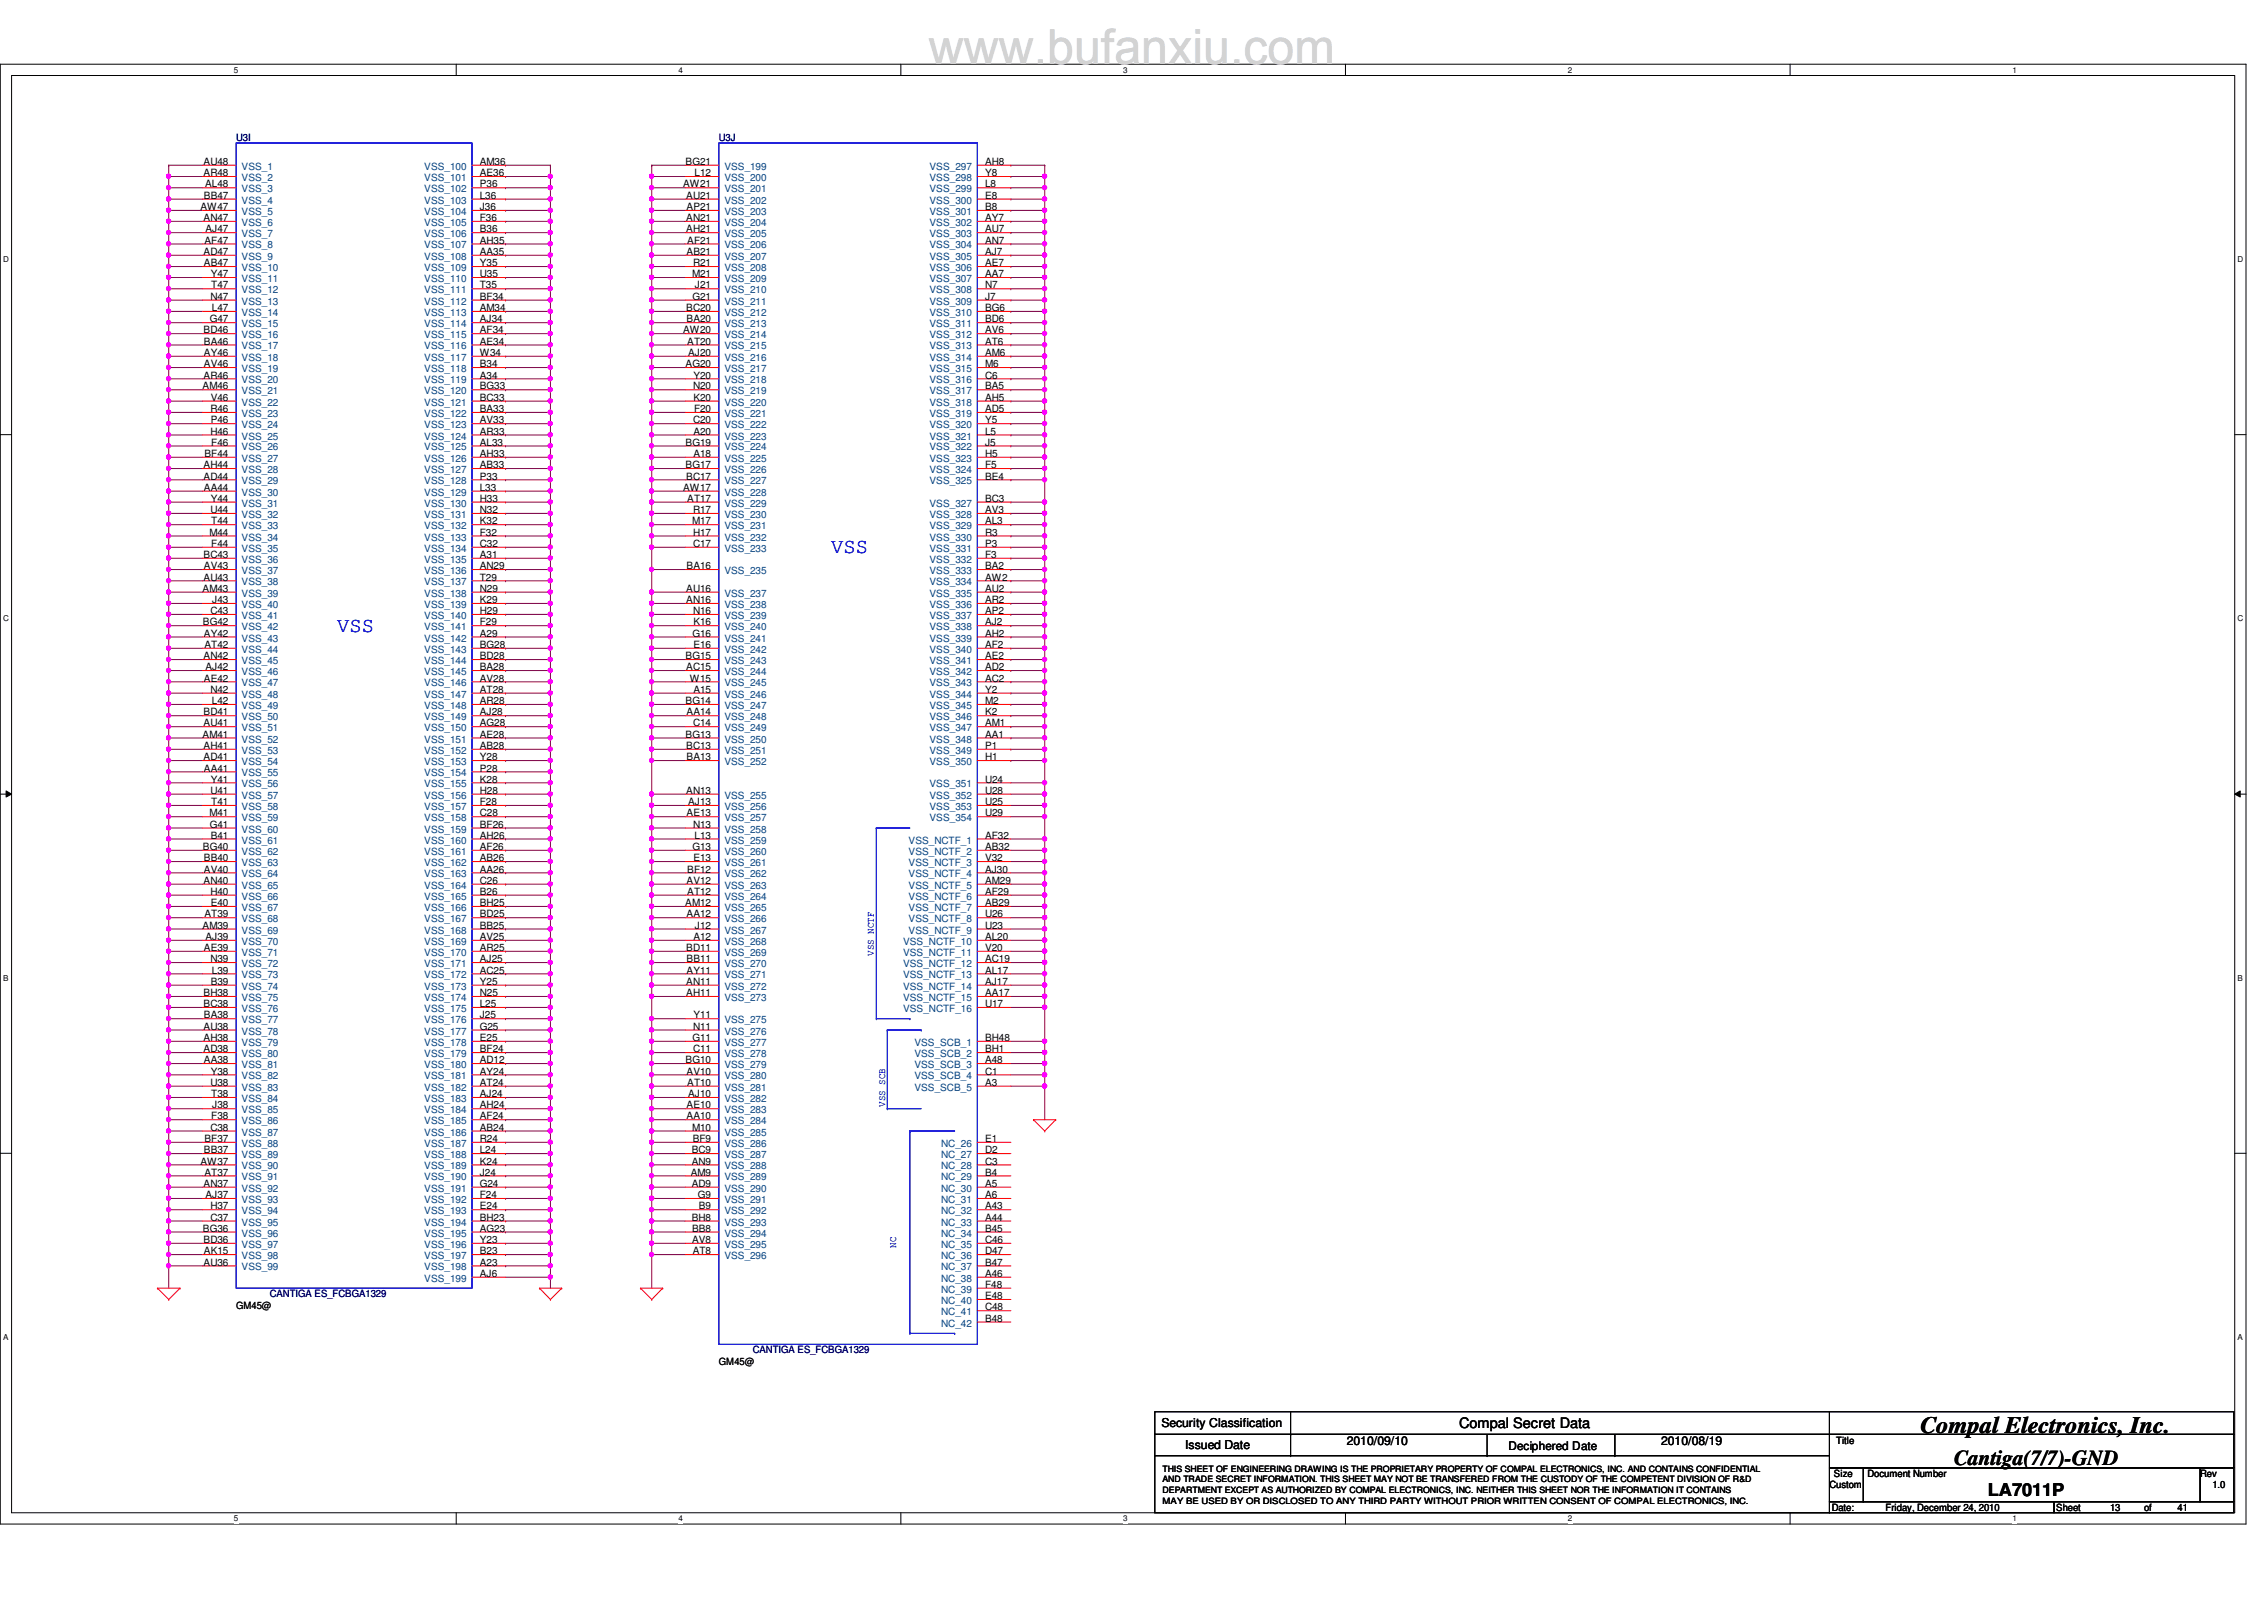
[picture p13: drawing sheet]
<svg xmlns="http://www.w3.org/2000/svg" width="297mm" height="210mm" viewBox="0 0 297 210" stroke-linecap="round" stroke-linejoin="round" font-family="sans-serif">
<defs><g id="words">
<text font-size="3.1" x="252" y="188">Compal Electronics, Inc.</text>
<g font-size="2.8" fill="#00f">
<text x="109" y="72.6">VSS</text>
<text x="44.2" y="82.8">VSS</text>
</g>
<text font-size="2.8" x="256.4" y="192.2">Cantiga(7/7)-GND</text>
<text font-size="2.3" x="260.8" y="196.2">LA7011P</text>
<text font-size="1.9" x="191.4" y="187.4">Compal Secret Data</text>
<g font-size="1.6">
<text x="152.4" y="187.2">Security Classification</text>
<text x="155.5" y="190">Issued Date</text>
<text x="176.7" y="189.6">2010/09/10</text>
<text x="197.9" y="190.2">Deciphered Date</text>
<text x="217.9" y="189.6">2010/08/19</text>
</g>
<g font-size="1.3">
<text x="26.7" y="21.6">AU48</text>
<text x="26.7" y="23.1">AR48</text>
<text x="62.9" y="21.6">AM36</text>
<text x="62.9" y="23.1">AE36</text>
<text x="90" y="21.6">BG21</text>
<text x="91.1" y="23.1">L12</text>
<text x="129.2" y="21.6">AH8</text>
<text x="129.2" y="23.1">Y8</text>
<text x="26.3" y="27.6">AW47</text>
<text x="26.7" y="29">AN47</text>
<text x="26.8" y="26.1">BB47</text>
<text x="26.9" y="24.6">AL48</text>
<text x="62.9" y="24.6">P36</text>
<text x="62.9" y="26.1">L36</text>
<text x="62.9" y="27.6">J36</text>
<text x="62.9" y="29">F36</text>
<text x="89.6" y="24.6">AW21</text>
<text x="90" y="26.1">AU21</text>
<text x="90" y="29">AN21</text>
<text x="90.1" y="27.6">AP21</text>
<text x="129.2" y="24.6">L8</text>
<text x="129.2" y="26.1">E8</text>
<text x="129.2" y="27.6">B8</text>
<text x="129.2" y="29">AY7</text>
<text x="26.7" y="33.4">AD47</text>
<text x="26.8" y="34.9">AB47</text>
<text x="26.8" y="32">AF47</text>
<text x="27" y="30.5">AJ47</text>
<text x="62.9" y="30.5">B36</text>
<text x="62.9" y="32">AH35</text>
<text x="62.9" y="33.4">AA35</text>
<text x="62.9" y="34.9">Y35</text>
<text x="90" y="30.5">AH21</text>
<text x="90.1" y="33.4">AB21</text>
<text x="90.2" y="32">AF21</text>
<text x="90.9" y="34.9">R21</text>
<text x="129.2" y="30.5">AU7</text>
<text x="129.2" y="32">AN7</text>
<text x="129.2" y="33.4">AJ7</text>
<text x="129.2" y="34.9">AE7</text>
<text x="27.6" y="39.3">N47</text>
<text x="27.6" y="36.4">Y47</text>
<text x="27.7" y="37.8">T47</text>
<text x="27.8" y="40.8">L47</text>
<text x="62.9" y="36.4">U35</text>
<text x="62.9" y="37.8">T35</text>
<text x="62.9" y="39.3">BF34</text>
<text x="62.9" y="40.8">AM34</text>
<text x="90" y="40.8">BC20</text>
<text x="90.8" y="36.4">M21</text>
<text x="90.8" y="39.3">G21</text>
<text x="91.2" y="37.8">J21</text>
<text x="129.2" y="36.4">AA7</text>
<text x="129.2" y="37.8">N7</text>
<text x="129.2" y="39.3">J7</text>
<text x="129.2" y="40.8">BG6</text>
<text x="26.7" y="43.7">BD46</text>
<text x="26.8" y="45.2">BA46</text>
<text x="26.8" y="46.7">AY46</text>
<text x="27.5" y="42.3">G47</text>
<text x="62.9" y="42.3">AJ34</text>
<text x="62.9" y="43.7">AF34</text>
<text x="62.9" y="45.2">AE34</text>
<text x="62.9" y="46.7">W34</text>
<text x="89.6" y="43.7">AW20</text>
<text x="90.1" y="42.3">BA20</text>
<text x="90.2" y="45.2">AT20</text>
<text x="90.3" y="46.7">AJ20</text>
<text x="129.2" y="42.3">BD6</text>
<text x="129.2" y="43.7">AV6</text>
<text x="129.2" y="45.2">AT6</text>
<text x="129.2" y="46.7">AM6</text>
<text x="26.6" y="51.1">AM46</text>
<text x="26.7" y="49.7">AR46</text>
<text x="26.8" y="48.2">AV46</text>
<text x="27.6" y="52.6">V46</text>
<text x="62.9" y="48.2">B34</text>
<text x="62.9" y="49.7">A34</text>
<text x="62.9" y="51.1">BG33</text>
<text x="62.9" y="52.6">BC33</text>
<text x="90" y="48.2">AG20</text>
<text x="90.9" y="51.1">N20</text>
<text x="91" y="49.7">Y20</text>
<text x="91" y="52.6">K20</text>
<text x="129.2" y="48.2">M6</text>
<text x="129.2" y="49.7">C6</text>
<text x="129.2" y="51.1">BA5</text>
<text x="129.2" y="52.6">AH5</text>
<text x="26.8" y="59.9">BF44</text>
<text x="27.6" y="54.1">R46</text>
<text x="27.6" y="57">H46</text>
<text x="27.6" y="55.5">P46</text>
<text x="27.7" y="58.5">F46</text>
<text x="62.9" y="54.1">BA33</text>
<text x="62.9" y="55.5">AV33</text>
<text x="62.9" y="57">AR33</text>
<text x="62.9" y="58.5">AL33</text>
<text x="62.9" y="59.9">AH33</text>
<text x="90" y="58.5">BG19</text>
<text x="90.9" y="55.5">C20</text>
<text x="91" y="57">A20</text>
<text x="91" y="59.9">A18</text>
<text x="91.1" y="54.1">F20</text>
<text x="129.2" y="54.1">AD5</text>
<text x="129.2" y="55.5">Y5</text>
<text x="129.2" y="57">L5</text>
<text x="129.2" y="58.5">J5</text>
<text x="129.2" y="59.9">H5</text>
<text x="26.7" y="61.4">AH44</text>
<text x="26.7" y="62.9">AD44</text>
<text x="26.8" y="64.4">AA44</text>
<text x="27.6" y="65.8">Y44</text>
<text x="62.9" y="61.4">AB33</text>
<text x="62.9" y="62.9">P33</text>
<text x="62.9" y="64.4">L33</text>
<text x="62.9" y="65.8">H33</text>
<text x="89.6" y="64.4">AW17</text>
<text x="90" y="61.4">BG17</text>
<text x="90" y="62.9">BC17</text>
<text x="90.2" y="65.8">AT17</text>
<text x="129.2" y="61.4">F5</text>
<text x="129.2" y="62.9">BE4</text>
<text x="129.2" y="65.8">BC3</text>
<text x="27.5" y="70.3">M44</text>
<text x="27.6" y="67.3">U44</text>
<text x="27.7" y="68.8">T44</text>
<text x="27.7" y="71.8">F44</text>
<text x="62.9" y="67.3">N32</text>
<text x="62.9" y="68.8">K32</text>
<text x="62.9" y="70.3">F32</text>
<text x="62.9" y="71.8">C32</text>
<text x="90.8" y="68.8">M17</text>
<text x="90.9" y="67.3">R17</text>
<text x="90.9" y="70.3">H17</text>
<text x="90.9" y="71.8">C17</text>
<text x="129.2" y="67.3">AV3</text>
<text x="129.2" y="68.8">AL3</text>
<text x="129.2" y="70.3">R3</text>
<text x="129.2" y="71.8">P3</text>
<text x="26.6" y="77.6">AM43</text>
<text x="26.7" y="73.2">BC43</text>
<text x="26.7" y="76.2">AU43</text>
<text x="26.8" y="74.7">AV43</text>
<text x="62.9" y="73.2">A31</text>
<text x="62.9" y="74.7">AN29</text>
<text x="62.9" y="76.2">T29</text>
<text x="62.9" y="77.6">N29</text>
<text x="90" y="77.6">AU16</text>
<text x="90.1" y="74.7">BA16</text>
<text x="129.2" y="73.2">F3</text>
<text x="129.2" y="74.7">BA2</text>
<text x="129.2" y="76.2">AW2</text>
<text x="129.2" y="77.6">AU2</text>
<text x="26.6" y="82">BG42</text>
<text x="26.8" y="83.5">AY42</text>
<text x="27.6" y="80.6">C43</text>
<text x="27.9" y="79.1">J43</text>
<text x="62.9" y="79.1">K29</text>
<text x="62.9" y="80.6">H29</text>
<text x="62.9" y="82">F29</text>
<text x="62.9" y="83.5">A29</text>
<text x="90" y="79.1">AN16</text>
<text x="90.8" y="83.5">G16</text>
<text x="90.9" y="80.6">N16</text>
<text x="91" y="82">K16</text>
<text x="129.2" y="79.1">AR2</text>
<text x="129.2" y="80.6">AP2</text>
<text x="129.2" y="82">AJ2</text>
<text x="129.2" y="83.5">AH2</text>
<text x="26.7" y="86.5">AN42</text>
<text x="26.8" y="89.4">AE42</text>
<text x="26.8" y="85">AT42</text>
<text x="27" y="87.9">AJ42</text>
<text x="62.9" y="85">BG28</text>
<text x="62.9" y="86.5">BD28</text>
<text x="62.9" y="87.9">BA28</text>
<text x="62.9" y="89.4">AV28</text>
<text x="90" y="86.5">BG15</text>
<text x="90" y="87.9">AC15</text>
<text x="90.5" y="89.4">W15</text>
<text x="91" y="85">E16</text>
<text x="129.2" y="85">AF2</text>
<text x="129.2" y="86.5">AE2</text>
<text x="129.2" y="87.9">AD2</text>
<text x="129.2" y="89.4">AC2</text>
<text x="26.7" y="93.9">BD41</text>
<text x="26.7" y="95.3">AU41</text>
<text x="27.6" y="90.9">N42</text>
<text x="27.8" y="92.4">L42</text>
<text x="62.9" y="90.9">AT28</text>
<text x="62.9" y="92.4">AR28</text>
<text x="62.9" y="93.9">AJ28</text>
<text x="62.9" y="95.3">AG28</text>
<text x="90" y="92.4">BG14</text>
<text x="90.1" y="93.9">AA14</text>
<text x="90.9" y="95.3">C14</text>
<text x="91" y="90.9">A15</text>
<text x="129.2" y="90.9">Y2</text>
<text x="129.2" y="92.4">M2</text>
<text x="129.2" y="93.9">K2</text>
<text x="129.2" y="95.3">AM1</text>
<text x="26.6" y="96.8">AM41</text>
<text x="26.7" y="98.3">AH41</text>
<text x="26.7" y="99.7">AD41</text>
<text x="26.8" y="101.2">AA41</text>
<text x="62.9" y="96.8">AE28</text>
<text x="62.9" y="98.3">AB28</text>
<text x="62.9" y="99.7">Y28</text>
<text x="62.9" y="101.2">P28</text>
<text x="90" y="96.8">BG13</text>
<text x="90" y="98.3">BC13</text>
<text x="90.1" y="99.7">BA13</text>
<text x="129.2" y="96.8">AA1</text>
<text x="129.2" y="98.3">P1</text>
<text x="129.2" y="99.7">H1</text>
<text x="27.5" y="107.1">M41</text>
<text x="27.6" y="104.1">U41</text>
<text x="27.6" y="102.7">Y41</text>
<text x="27.7" y="105.6">T41</text>
<text x="62.9" y="102.7">K28</text>
<text x="62.9" y="104.1">H28</text>
<text x="62.9" y="105.6">F28</text>
<text x="62.9" y="107.1">C28</text>
<text x="90" y="104.1">AN13</text>
<text x="90.1" y="107.1">AE13</text>
<text x="90.3" y="105.6">AJ13</text>
<text x="129.2" y="102.7">U24</text>
<text x="129.2" y="104.1">U28</text>
<text x="129.2" y="105.6">U25</text>
<text x="129.2" y="107.1">U29</text>
<text x="26.6" y="111.5">BG40</text>
<text x="26.8" y="113">BB40</text>
<text x="27.5" y="108.6">G41</text>
<text x="27.6" y="110">B41</text>
<text x="62.9" y="108.6">BF26</text>
<text x="62.9" y="110">AH26</text>
<text x="62.9" y="111.5">AF26</text>
<text x="62.9" y="113">AB26</text>
<text x="90.8" y="111.5">G13</text>
<text x="90.9" y="108.6">N13</text>
<text x="91" y="113">E13</text>
<text x="91.1" y="110">L13</text>
<text x="129.2" y="110">AF32</text>
<text x="129.2" y="111.5">AB32</text>
<text x="129.2" y="113">V32</text>
<text x="26.7" y="116">AN40</text>
<text x="26.8" y="114.5">AV40</text>
<text x="27.6" y="117.4">H40</text>
<text x="27.6" y="118.9">E40</text>
<text x="62.9" y="114.5">AA26</text>
<text x="62.9" y="116">C26</text>
<text x="62.9" y="117.4">B26</text>
<text x="62.9" y="118.9">BH25</text>
<text x="89.9" y="118.9">AM12</text>
<text x="90.1" y="116">AV12</text>
<text x="90.2" y="117.4">AT12</text>
<text x="90.2" y="114.5">BF12</text>
<text x="129.2" y="114.5">AJ30</text>
<text x="129.2" y="116">AM29</text>
<text x="129.2" y="117.4">AF29</text>
<text x="129.2" y="118.9">AB29</text>
<text x="26.6" y="121.8">AM39</text>
<text x="26.8" y="124.8">AE39</text>
<text x="26.8" y="120.4">AT39</text>
<text x="27" y="123.3">AJ39</text>
<text x="62.9" y="120.4">BD25</text>
<text x="62.9" y="121.8">BB25</text>
<text x="62.9" y="123.3">AV25</text>
<text x="62.9" y="124.8">AR25</text>
<text x="90" y="124.8">BD11</text>
<text x="90.1" y="120.4">AA12</text>
<text x="91" y="123.3">A12</text>
<text x="91.2" y="121.8">J12</text>
<text x="129.2" y="120.4">U26</text>
<text x="129.2" y="121.8">U23</text>
<text x="129.2" y="123.3">AL20</text>
<text x="129.2" y="124.8">V20</text>
<text x="26.7" y="130.7">BH38</text>
<text x="27.6" y="126.2">N39</text>
<text x="27.6" y="129.2">B39</text>
<text x="27.8" y="127.7">L39</text>
<text x="62.9" y="126.2">AJ25</text>
<text x="62.9" y="127.7">AC25</text>
<text x="62.9" y="129.2">Y25</text>
<text x="62.9" y="130.7">N25</text>
<text x="90" y="129.2">AN11</text>
<text x="90" y="130.7">AH11</text>
<text x="90.1" y="126.2">BB11</text>
<text x="90.1" y="127.7">AY11</text>
<text x="129.2" y="126.2">AC19</text>
<text x="129.2" y="127.7">AL17</text>
<text x="129.2" y="129.2">AJ17</text>
<text x="129.2" y="130.7">AA17</text>
<text x="26.7" y="132.1">BC38</text>
<text x="26.7" y="135.1">AU38</text>
<text x="26.7" y="136.6">AH38</text>
<text x="26.8" y="133.6">BA38</text>
<text x="62.9" y="132.1">L25</text>
<text x="62.9" y="133.6">J25</text>
<text x="62.9" y="135.1">G25</text>
<text x="62.9" y="136.6">E25</text>
<text x="90.8" y="136.6">G11</text>
<text x="90.9" y="135.1">N11</text>
<text x="91" y="133.6">Y11</text>
<text x="129.2" y="132.1">U17</text>
<text x="129.2" y="136.6">BH48</text>
<text x="26.7" y="138">AD38</text>
<text x="26.8" y="139.5">AA38</text>
<text x="27.6" y="142.5">U38</text>
<text x="27.6" y="141">Y38</text>
<text x="27.7" y="143.9">T38</text>
<text x="62.9" y="138">BF24</text>
<text x="62.9" y="139.5">AD12</text>
<text x="62.9" y="141">AY24</text>
<text x="62.9" y="142.5">AT24</text>
<text x="62.9" y="143.9">AJ24</text>
<text x="90" y="139.5">BG10</text>
<text x="90.1" y="141">AV10</text>
<text x="90.2" y="142.5">AT10</text>
<text x="90.3" y="143.9">AJ10</text>
<text x="90.9" y="138">C11</text>
<text x="129.2" y="138">BH1</text>
<text x="129.2" y="139.5">A48</text>
<text x="129.2" y="141">C1</text>
<text x="129.2" y="142.5">A3</text>
<text x="26.8" y="149.8">BF37</text>
<text x="27.6" y="148.3">C38</text>
<text x="27.7" y="146.9">F38</text>
<text x="27.9" y="145.4">J38</text>
<text x="62.9" y="145.4">AH24</text>
<text x="62.9" y="146.9">AF24</text>
<text x="62.9" y="148.3">AB24</text>
<text x="62.9" y="149.8">R24</text>
<text x="90.1" y="145.4">AE10</text>
<text x="90.1" y="146.9">AA10</text>
<text x="90.8" y="148.3">M10</text>
<text x="90.9" y="149.8">BF9</text>
<text x="129.2" y="149.8">E1</text>
<text x="26.3" y="152.8">AW37</text>
<text x="26.7" y="155.7">AN37</text>
<text x="26.8" y="151.3">BB37</text>
<text x="26.8" y="154.2">AT37</text>
<text x="62.9" y="151.3">L24</text>
<text x="62.9" y="152.8">K24</text>
<text x="62.9" y="154.2">J24</text>
<text x="62.9" y="155.7">G24</text>
<text x="90.6" y="154.2">AM9</text>
<text x="90.8" y="151.3">BC9</text>
<text x="90.8" y="152.8">AN9</text>
<text x="90.8" y="155.7">AD9</text>
<text x="129.2" y="151.3">D2</text>
<text x="129.2" y="152.8">C3</text>
<text x="129.2" y="154.2">B4</text>
<text x="129.2" y="155.7">A5</text>
<text x="26.6" y="161.6">BG36</text>
<text x="27" y="157.2">AJ37</text>
<text x="27.6" y="158.7">H37</text>
<text x="27.6" y="160.1">C37</text>
<text x="62.9" y="157.2">F24</text>
<text x="62.9" y="158.7">E24</text>
<text x="62.9" y="160.1">BH23</text>
<text x="62.9" y="161.6">AG23</text>
<text x="90.8" y="160.1">BH8</text>
<text x="90.8" y="161.6">BB8</text>
<text x="91.6" y="157.2">G9</text>
<text x="91.7" y="158.7">B9</text>
<text x="129.2" y="157.2">A6</text>
<text x="129.2" y="158.7">A43</text>
<text x="129.2" y="160.1">A44</text>
<text x="129.2" y="161.6">B45</text>
<text x="26.7" y="163.1">BD36</text>
<text x="26.7" y="166">AU36</text>
<text x="26.8" y="164.5">AK15</text>
<text x="62.9" y="163.1">Y23</text>
<text x="62.9" y="164.5">B23</text>
<text x="62.9" y="166">A23</text>
<text x="62.9" y="167.5">AJ6</text>
<text x="90.8" y="163.1">AV8</text>
<text x="90.9" y="164.5">AT8</text>
<text x="129.2" y="163.1">C46</text>
<text x="129.2" y="164.5">D47</text>
<text x="129.2" y="166">B47</text>
<text x="129.2" y="167.5">A46</text>
<text x="31" y="171.7">GM45@</text>
<text x="129.2" y="169">F48</text>
<text x="129.2" y="170.4">E48</text>
<text x="129.2" y="171.9">C48</text>
<text x="129.2" y="173.4">B48</text>
<text x="94.3" y="179">GM45@</text>
<text x="240.9" y="189.5">Title</text>
<text x="240" y="195.2">Custom</text>
<text x="240.6" y="193.8">Size</text>
<text x="245" y="193.8">Document Number</text>
<text x="288.7" y="193.8">Rev</text>
<text x="290.3" y="195.2">1.0</text>
<text x="240.3" y="198.2">Date:</text>
<text x="247.4" y="198.2">Friday, December 24, 2010</text>
<text x="269.8" y="198.2">Sheet</text>
<text x="276.9" y="198.2">13</text>
<text x="281.3" y="198.2">of</text>
<text x="285.7" y="198.2">41</text>
</g>
<g font-size="1.3" fill="#000080">
<text x="31" y="18.5">U3I</text>
<text x="94.3" y="18.5">U3J</text>
<text x="35.4" y="170.2">CANTIGA ES_FCBGA1329</text>
<text x="98.8" y="177.5">CANTIGA ES_FCBGA1329</text>
</g>
<g font-size="1.3" fill="#004080">
<text x="31.7" y="22.3">VSS_1</text>
<text x="31.7" y="23.7">VSS_2</text>
<text x="55.7" y="22.3">VSS_100</text>
<text x="55.7" y="23.7">VSS_101</text>
<text x="95" y="22.3">VSS_199</text>
<text x="95" y="23.7">VSS_200</text>
<text x="122" y="22.3">VSS_297</text>
<text x="122" y="23.7">VSS_298</text>
<text x="31.7" y="25.2">VSS_3</text>
<text x="31.7" y="26.7">VSS_4</text>
<text x="31.7" y="28.2">VSS_5</text>
<text x="31.7" y="29.6">VSS_6</text>
<text x="55.7" y="25.2">VSS_102</text>
<text x="55.7" y="26.7">VSS_103</text>
<text x="55.7" y="28.2">VSS_104</text>
<text x="55.7" y="29.6">VSS_105</text>
<text x="95" y="25.2">VSS_201</text>
<text x="95" y="26.7">VSS_202</text>
<text x="95" y="28.2">VSS_203</text>
<text x="95" y="29.6">VSS_204</text>
<text x="122" y="25.2">VSS_299</text>
<text x="122" y="26.7">VSS_300</text>
<text x="122" y="28.2">VSS_301</text>
<text x="122" y="29.6">VSS_302</text>
<text x="31.7" y="31.1">VSS_7</text>
<text x="31.7" y="32.6">VSS_8</text>
<text x="31.7" y="34.1">VSS_9</text>
<text x="31.7" y="35.6">VSS_10</text>
<text x="55.7" y="31.1">VSS_106</text>
<text x="55.7" y="32.6">VSS_107</text>
<text x="55.7" y="34.1">VSS_108</text>
<text x="55.7" y="35.6">VSS_109</text>
<text x="95" y="31.1">VSS_205</text>
<text x="95" y="32.6">VSS_206</text>
<text x="95" y="34.1">VSS_207</text>
<text x="95" y="35.6">VSS_208</text>
<text x="122" y="31.1">VSS_303</text>
<text x="122" y="32.6">VSS_304</text>
<text x="122" y="34.1">VSS_305</text>
<text x="122" y="35.6">VSS_306</text>
<text x="31.7" y="37">VSS_11</text>
<text x="31.7" y="38.5">VSS_12</text>
<text x="31.7" y="40">VSS_13</text>
<text x="31.7" y="41.4">VSS_14</text>
<text x="55.7" y="37">VSS_110</text>
<text x="55.7" y="38.5">VSS_111</text>
<text x="55.7" y="40">VSS_112</text>
<text x="55.7" y="41.4">VSS_113</text>
<text x="95" y="37">VSS_209</text>
<text x="95" y="38.5">VSS_210</text>
<text x="95" y="40">VSS_211</text>
<text x="95" y="41.4">VSS_212</text>
<text x="122" y="37">VSS_307</text>
<text x="122" y="38.5">VSS_308</text>
<text x="122" y="40">VSS_309</text>
<text x="122" y="41.4">VSS_310</text>
<text x="31.7" y="42.9">VSS_15</text>
<text x="31.7" y="44.4">VSS_16</text>
<text x="31.7" y="45.8">VSS_17</text>
<text x="31.7" y="47.3">VSS_18</text>
<text x="55.7" y="42.9">VSS_114</text>
<text x="55.7" y="44.4">VSS_115</text>
<text x="55.7" y="45.8">VSS_116</text>
<text x="55.7" y="47.3">VSS_117</text>
<text x="95" y="42.9">VSS_213</text>
<text x="95" y="44.4">VSS_214</text>
<text x="95" y="45.8">VSS_215</text>
<text x="95" y="47.3">VSS_216</text>
<text x="122" y="42.9">VSS_311</text>
<text x="122" y="44.4">VSS_312</text>
<text x="122" y="45.8">VSS_313</text>
<text x="122" y="47.3">VSS_314</text>
<text x="31.7" y="48.8">VSS_19</text>
<text x="31.7" y="50.3">VSS_20</text>
<text x="31.7" y="51.7">VSS_21</text>
<text x="31.7" y="53.2">VSS_22</text>
<text x="55.7" y="48.8">VSS_118</text>
<text x="55.7" y="50.3">VSS_119</text>
<text x="55.7" y="51.7">VSS_120</text>
<text x="55.7" y="53.2">VSS_121</text>
<text x="95" y="48.8">VSS_217</text>
<text x="95" y="50.3">VSS_218</text>
<text x="95" y="51.7">VSS_219</text>
<text x="95" y="53.2">VSS_220</text>
<text x="122" y="48.8">VSS_315</text>
<text x="122" y="50.3">VSS_316</text>
<text x="122" y="51.7">VSS_317</text>
<text x="122" y="53.2">VSS_318</text>
<text x="31.7" y="54.7">VSS_23</text>
<text x="31.7" y="56.2">VSS_24</text>
<text x="31.7" y="57.7">VSS_25</text>
<text x="31.7" y="59.1">VSS_26</text>
<text x="55.7" y="54.7">VSS_122</text>
<text x="55.7" y="56.2">VSS_123</text>
<text x="55.7" y="57.7">VSS_124</text>
<text x="55.7" y="59.1">VSS_125</text>
<text x="95" y="54.7">VSS_221</text>
<text x="95" y="56.2">VSS_222</text>
<text x="95" y="57.7">VSS_223</text>
<text x="95" y="59.1">VSS_224</text>
<text x="122" y="54.7">VSS_319</text>
<text x="122" y="56.2">VSS_320</text>
<text x="122" y="57.7">VSS_321</text>
<text x="122" y="59.1">VSS_322</text>
<text x="31.7" y="60.6">VSS_27</text>
<text x="31.7" y="62.1">VSS_28</text>
<text x="31.7" y="63.5">VSS_29</text>
<text x="31.7" y="65">VSS_30</text>
<text x="55.7" y="60.6">VSS_126</text>
<text x="55.7" y="62.1">VSS_127</text>
<text x="55.7" y="63.5">VSS_128</text>
<text x="55.7" y="65">VSS_129</text>
<text x="95" y="60.6">VSS_225</text>
<text x="95" y="62.1">VSS_226</text>
<text x="95" y="63.5">VSS_227</text>
<text x="95" y="65">VSS_228</text>
<text x="122" y="60.6">VSS_323</text>
<text x="122" y="62.1">VSS_324</text>
<text x="122" y="63.5">VSS_325</text>
<text x="31.7" y="66.5">VSS_31</text>
<text x="31.7" y="67.9">VSS_32</text>
<text x="31.7" y="69.4">VSS_33</text>
<text x="31.7" y="70.9">VSS_34</text>
<text x="55.7" y="66.5">VSS_130</text>
<text x="55.7" y="67.9">VSS_131</text>
<text x="55.7" y="69.4">VSS_132</text>
<text x="55.7" y="70.9">VSS_133</text>
<text x="95" y="66.5">VSS_229</text>
<text x="95" y="67.9">VSS_230</text>
<text x="95" y="69.4">VSS_231</text>
<text x="95" y="70.9">VSS_232</text>
<text x="122" y="66.5">VSS_327</text>
<text x="122" y="67.9">VSS_328</text>
<text x="122" y="69.4">VSS_329</text>
<text x="122" y="70.9">VSS_330</text>
<text x="31.7" y="72.4">VSS_35</text>
<text x="31.7" y="73.8">VSS_36</text>
<text x="31.7" y="75.3">VSS_37</text>
<text x="31.7" y="76.8">VSS_38</text>
<text x="55.7" y="72.4">VSS_134</text>
<text x="55.7" y="73.8">VSS_135</text>
<text x="55.7" y="75.3">VSS_136</text>
<text x="55.7" y="76.8">VSS_137</text>
<text x="95" y="72.4">VSS_233</text>
<text x="95" y="75.3">VSS_235</text>
<text x="122" y="72.4">VSS_331</text>
<text x="122" y="73.8">VSS_332</text>
<text x="122" y="75.3">VSS_333</text>
<text x="122" y="76.8">VSS_334</text>
<text x="31.7" y="78.3">VSS_39</text>
<text x="31.7" y="79.8">VSS_40</text>
<text x="31.7" y="81.2">VSS_41</text>
<text x="31.7" y="82.7">VSS_42</text>
<text x="55.7" y="78.3">VSS_138</text>
<text x="55.7" y="79.8">VSS_139</text>
<text x="55.7" y="81.2">VSS_140</text>
<text x="55.7" y="82.7">VSS_141</text>
<text x="95" y="78.3">VSS_237</text>
<text x="95" y="79.8">VSS_238</text>
<text x="95" y="81.2">VSS_239</text>
<text x="95" y="82.7">VSS_240</text>
<text x="122" y="78.3">VSS_335</text>
<text x="122" y="79.8">VSS_336</text>
<text x="122" y="81.2">VSS_337</text>
<text x="122" y="82.7">VSS_338</text>
<text x="31.7" y="84.2">VSS_43</text>
<text x="31.7" y="85.6">VSS_44</text>
<text x="31.7" y="87.1">VSS_45</text>
<text x="31.7" y="88.6">VSS_46</text>
<text x="55.7" y="84.2">VSS_142</text>
<text x="55.7" y="85.6">VSS_143</text>
<text x="55.7" y="87.1">VSS_144</text>
<text x="55.7" y="88.6">VSS_145</text>
<text x="95" y="84.2">VSS_241</text>
<text x="95" y="85.6">VSS_242</text>
<text x="95" y="87.1">VSS_243</text>
<text x="95" y="88.6">VSS_244</text>
<text x="122" y="84.2">VSS_339</text>
<text x="122" y="85.6">VSS_340</text>
<text x="122" y="87.1">VSS_341</text>
<text x="122" y="88.6">VSS_342</text>
<text x="31.7" y="90">VSS_47</text>
<text x="31.7" y="91.5">VSS_48</text>
<text x="31.7" y="93">VSS_49</text>
<text x="31.7" y="94.5">VSS_50</text>
<text x="31.7" y="95.9">VSS_51</text>
<text x="55.7" y="90">VSS_146</text>
<text x="55.7" y="91.5">VSS_147</text>
<text x="55.7" y="93">VSS_148</text>
<text x="55.7" y="94.5">VSS_149</text>
<text x="55.7" y="95.9">VSS_150</text>
<text x="95" y="90">VSS_245</text>
<text x="95" y="91.5">VSS_246</text>
<text x="95" y="93">VSS_247</text>
<text x="95" y="94.5">VSS_248</text>
<text x="95" y="95.9">VSS_249</text>
<text x="122" y="90">VSS_343</text>
<text x="122" y="91.5">VSS_344</text>
<text x="122" y="93">VSS_345</text>
<text x="122" y="94.5">VSS_346</text>
<text x="122" y="95.9">VSS_347</text>
<text x="31.7" y="97.4">VSS_52</text>
<text x="31.7" y="98.9">VSS_53</text>
<text x="31.7" y="100.4">VSS_54</text>
<text x="31.7" y="101.9">VSS_55</text>
<text x="55.7" y="97.4">VSS_151</text>
<text x="55.7" y="98.9">VSS_152</text>
<text x="55.7" y="100.4">VSS_153</text>
<text x="55.7" y="101.9">VSS_154</text>
<text x="95" y="97.4">VSS_250</text>
<text x="95" y="98.9">VSS_251</text>
<text x="95" y="100.4">VSS_252</text>
<text x="122" y="97.4">VSS_348</text>
<text x="122" y="98.9">VSS_349</text>
<text x="122" y="100.4">VSS_350</text>
<text x="31.7" y="103.3">VSS_56</text>
<text x="31.7" y="104.8">VSS_57</text>
<text x="31.7" y="106.3">VSS_58</text>
<text x="31.7" y="107.7">VSS_59</text>
<text x="55.7" y="103.3">VSS_155</text>
<text x="55.7" y="104.8">VSS_156</text>
<text x="55.7" y="106.3">VSS_157</text>
<text x="55.7" y="107.7">VSS_158</text>
<text x="95" y="104.8">VSS_255</text>
<text x="95" y="106.3">VSS_256</text>
<text x="95" y="107.7">VSS_257</text>
<text x="122" y="103.3">VSS_351</text>
<text x="122" y="104.8">VSS_352</text>
<text x="122" y="106.3">VSS_353</text>
<text x="122" y="107.7">VSS_354</text>
<text x="31.7" y="109.2">VSS_60</text>
<text x="31.7" y="110.7">VSS_61</text>
<text x="31.7" y="112.1">VSS_62</text>
<text x="31.7" y="113.6">VSS_63</text>
<text x="55.7" y="109.2">VSS_159</text>
<text x="55.7" y="110.7">VSS_160</text>
<text x="55.7" y="112.1">VSS_161</text>
<text x="55.7" y="113.6">VSS_162</text>
<text x="95" y="109.2">VSS_258</text>
<text x="95" y="110.7">VSS_259</text>
<text x="95" y="112.1">VSS_260</text>
<text x="95" y="113.6">VSS_261</text>
<text x="119.2" y="110.7">VSS_NCTF_1</text>
<text x="119.2" y="112.1">VSS_NCTF_2</text>
<text x="119.2" y="113.6">VSS_NCTF_3</text>
<text x="31.7" y="115.1">VSS_64</text>
<text x="31.7" y="116.6">VSS_65</text>
<text x="31.7" y="118">VSS_66</text>
<text x="31.7" y="119.5">VSS_67</text>
<text x="55.7" y="115.1">VSS_163</text>
<text x="55.7" y="116.6">VSS_164</text>
<text x="55.7" y="118">VSS_165</text>
<text x="55.7" y="119.5">VSS_166</text>
<text x="95" y="116.6">VSS_263</text>
<text x="95" y="118">VSS_264</text>
<text x="95" y="119.5">VSS_265</text>
<text x="95" y="115.1">VSS_262</text>
<text x="119.2" y="115.1">VSS_NCTF_4</text>
<text x="119.2" y="116.6">VSS_NCTF_5</text>
<text x="119.2" y="118">VSS_NCTF_6</text>
<text x="119.2" y="119.5">VSS_NCTF_7</text>
<text x="31.7" y="121">VSS_68</text>
<text x="31.7" y="122.5">VSS_69</text>
<text x="31.7" y="124">VSS_70</text>
<text x="31.7" y="125.4">VSS_71</text>
<text x="55.7" y="121">VSS_167</text>
<text x="55.7" y="122.5">VSS_168</text>
<text x="55.7" y="124">VSS_169</text>
<text x="55.7" y="125.4">VSS_170</text>
<text x="95" y="121">VSS_266</text>
<text x="95" y="122.5">VSS_267</text>
<text x="95" y="124">VSS_268</text>
<text x="95" y="125.4">VSS_269</text>
<text x="118.5" y="124">VSS_NCTF_10</text>
<text x="118.5" y="125.4">VSS_NCTF_11</text>
<text x="119.2" y="121">VSS_NCTF_8</text>
<text x="119.2" y="122.5">VSS_NCTF_9</text>
<text x="31.7" y="126.9">VSS_72</text>
<text x="31.7" y="128.4">VSS_73</text>
<text x="31.7" y="129.8">VSS_74</text>
<text x="31.7" y="131.3">VSS_75</text>
<text x="55.7" y="126.9">VSS_171</text>
<text x="55.7" y="128.4">VSS_172</text>
<text x="55.7" y="129.8">VSS_173</text>
<text x="55.7" y="131.3">VSS_174</text>
<text x="95" y="126.9">VSS_270</text>
<text x="95" y="128.4">VSS_271</text>
<text x="95" y="129.8">VSS_272</text>
<text x="95" y="131.3">VSS_273</text>
<text x="118.5" y="126.9">VSS_NCTF_12</text>
<text x="118.5" y="128.4">VSS_NCTF_13</text>
<text x="118.5" y="129.8">VSS_NCTF_14</text>
<text x="118.5" y="131.3">VSS_NCTF_15</text>
<text x="31.7" y="132.8">VSS_76</text>
<text x="31.7" y="134.2">VSS_77</text>
<text x="31.7" y="135.7">VSS_78</text>
<text x="31.7" y="137.2">VSS_79</text>
<text x="55.7" y="132.8">VSS_175</text>
<text x="55.7" y="134.2">VSS_176</text>
<text x="55.7" y="135.7">VSS_177</text>
<text x="55.7" y="137.2">VSS_178</text>
<text x="95" y="134.2">VSS_275</text>
<text x="95" y="135.7">VSS_276</text>
<text x="95" y="137.2">VSS_277</text>
<text x="118.5" y="132.8">VSS_NCTF_16</text>
<text x="120" y="137.2">VSS_SCB_1</text>
<text x="31.7" y="138.7">VSS_80</text>
<text x="31.7" y="140.1">VSS_81</text>
<text x="31.7" y="141.6">VSS_82</text>
<text x="31.7" y="143.1">VSS_83</text>
<text x="55.7" y="138.7">VSS_179</text>
<text x="55.7" y="140.1">VSS_180</text>
<text x="55.7" y="141.6">VSS_181</text>
<text x="55.7" y="143.1">VSS_182</text>
<text x="95" y="138.7">VSS_278</text>
<text x="95" y="140.1">VSS_279</text>
<text x="95" y="141.6">VSS_280</text>
<text x="95" y="143.1">VSS_281</text>
<text x="120" y="138.7">VSS_SCB_2</text>
<text x="120" y="140.1">VSS_SCB_3</text>
<text x="120" y="141.6">VSS_SCB_4</text>
<text x="120" y="143.1">VSS_SCB_5</text>
<text x="31.7" y="144.6">VSS_84</text>
<text x="31.7" y="146">VSS_85</text>
<text x="31.7" y="147.5">VSS_86</text>
<text x="31.7" y="149">VSS_87</text>
<text x="55.7" y="144.6">VSS_183</text>
<text x="55.7" y="146">VSS_184</text>
<text x="55.7" y="147.5">VSS_185</text>
<text x="55.7" y="149">VSS_186</text>
<text x="95" y="144.6">VSS_282</text>
<text x="95" y="146">VSS_283</text>
<text x="95" y="147.5">VSS_284</text>
<text x="95" y="149">VSS_285</text>
<text x="31.7" y="150.5">VSS_88</text>
<text x="31.7" y="151.9">VSS_89</text>
<text x="31.7" y="153.4">VSS_90</text>
<text x="31.7" y="154.9">VSS_91</text>
<text x="55.7" y="150.5">VSS_187</text>
<text x="55.7" y="151.9">VSS_188</text>
<text x="55.7" y="153.4">VSS_189</text>
<text x="55.7" y="154.9">VSS_190</text>
<text x="95" y="150.5">VSS_286</text>
<text x="95" y="151.9">VSS_287</text>
<text x="95" y="153.4">VSS_288</text>
<text x="95" y="154.9">VSS_289</text>
<text x="123.5" y="150.5">NC_26</text>
<text x="123.5" y="151.9">NC_27</text>
<text x="123.5" y="153.4">NC_28</text>
<text x="123.5" y="154.9">NC_29</text>
<text x="31.7" y="156.3">VSS_92</text>
<text x="31.7" y="157.8">VSS_93</text>
<text x="31.7" y="159.3">VSS_94</text>
<text x="31.7" y="160.8">VSS_95</text>
<text x="55.7" y="156.3">VSS_191</text>
<text x="55.7" y="157.8">VSS_192</text>
<text x="55.7" y="159.3">VSS_193</text>
<text x="55.7" y="160.8">VSS_194</text>
<text x="95" y="156.3">VSS_290</text>
<text x="95" y="157.8">VSS_291</text>
<text x="95" y="159.3">VSS_292</text>
<text x="95" y="160.8">VSS_293</text>
<text x="123.5" y="156.3">NC_30</text>
<text x="123.5" y="157.8">NC_31</text>
<text x="123.5" y="159.3">NC_32</text>
<text x="123.5" y="160.8">NC_33</text>
<text x="31.7" y="162.2">VSS_96</text>
<text x="31.7" y="163.7">VSS_97</text>
<text x="31.7" y="165.2">VSS_98</text>
<text x="31.7" y="166.7">VSS_99</text>
<text x="55.7" y="162.2">VSS_195</text>
<text x="55.7" y="163.7">VSS_196</text>
<text x="55.7" y="165.2">VSS_197</text>
<text x="55.7" y="166.7">VSS_198</text>
<text x="95" y="162.2">VSS_294</text>
<text x="95" y="163.7">VSS_295</text>
<text x="95" y="165.2">VSS_296</text>
<text x="123.5" y="162.2">NC_34</text>
<text x="123.5" y="163.7">NC_35</text>
<text x="123.5" y="165.2">NC_36</text>
<text x="123.5" y="166.7">NC_37</text>
<text x="55.7" y="168.1">VSS_199</text>
<text x="123.5" y="168.1">NC_38</text>
<text x="123.5" y="169.6">NC_39</text>
<text x="123.5" y="171.1">NC_40</text>
<text x="123.5" y="172.6">NC_41</text>
<text x="123.5" y="174">NC_42</text>
</g>
<g font-size="1.3" fill="#00f">
<text x="114.6" y="125.4" transform="rotate(-90 114.6 125.4)">VSS NCTF</text>
<text x="116.1" y="145.2" transform="rotate(-90 116.1 145.2)">VSS SCB</text>
<text x="117.6" y="163.7" transform="rotate(-90 117.6 163.7)">NC</text>
</g>
<g font-size="1.1">
<text x="30.7" y="9.6">5</text>
<text x="89" y="9.6">4</text>
<text x="147.4" y="9.6">3</text>
<text x="205.7" y="9.6">2</text>
<text x="264" y="9.6">1</text>
<text x=".4" y="34.4">D</text>
<text x="293.6" y="34.4">D</text>
<text x=".4" y="81.5">C</text>
<text x="293.6" y="81.5">C</text>
<text x=".4" y="128.7">B</text>
<text x="293.6" y="128.7">B</text>
<text x=".4" y="175.8">A</text>
<text x="293.6" y="175.8">A</text>
<text x="152.5" y="195.9">DEPARTMENT EXCEPT AS AUTHORIZED BY COMPAL ELECTRONICS, INC. NEITHER THIS SHEET NOR THE INFORMATION IT CONTAINS</text>
<text x="152.5" y="193.1">THIS SHEET OF ENGINEERING DRAWING IS THE PROPRIETARY PROPERTY OF COMPAL ELECTRONICS, INC. AND CONTAINS CONFIDENTIAL</text>
<text x="152.5" y="197.3">MAY BE USED BY OR DISCLOSED TO ANY THIRD PARTY WITHOUT PRIOR WRITTEN CONSENT OF COMPAL ELECTRONICS, INC.</text>
<text x="152.5" y="194.5">AND TRADE SECRET INFORMATION. THIS SHEET MAY NOT BE TRANSFERED FROM THE CUSTODY OF THE COMPETENT DIVISION OF R&amp;D</text>
<text x="30.7" y="199.6">5</text>
<text x="89" y="199.6">4</text>
<text x="147.4" y="199.6">3</text>
<text x="205.7" y="199.6">2</text>
<text x="264" y="199.6">1</text>
</g>
</g></defs>
<path d="M0 8.4h294.7v191.5h-294.7zM1.5 9.9h291.7v188.6h-291.7z" fill="none" stroke="#000" stroke-width=".13"/>
<g fill="#fff">
<path d="M30.7 8.6h.6v1.2h-.6z"/>
<path d="M30.7 198.6h.6v1.2h-.6z"/>
</g>
<path d="M59.9 8.4v1.5M59.9 198.5v1.4" fill="none" stroke="#000" stroke-width=".13"/>
<g fill="#fff">
<path d="M89 8.6h.6v1.2h-.6z"/>
<path d="M89 198.6h.6v1.2h-.6z"/>
</g>
<path d="M118.2 8.4v1.5M118.2 198.5v1.4" fill="none" stroke="#000" stroke-width=".13"/>
<g fill="#fff">
<path d="M147.4 8.6h.6v1.2h-.6z"/>
<path d="M147.4 198.6h.6v1.2h-.6z"/>
</g>
<path d="M176.5 8.4v1.5M176.5 198.5v1.4" fill="none" stroke="#000" stroke-width=".13"/>
<g fill="#fff">
<path d="M205.7 8.6h.6v1.2h-.6z"/>
<path d="M205.7 198.6h.6v1.2h-.6z"/>
</g>
<path d="M234.9 8.4v1.5M234.9 198.5v1.4" fill="none" stroke="#000" stroke-width=".13"/>
<g fill="#fff">
<path d="M264 8.6h.6v1.2h-.6z"/>
<path d="M264 198.6h.6v1.2h-.6z"/>
<path d="M.4 33.4h.8v1.2h-.8z"/>
<path d="M293.6 33.4h.7v1.2h-.7z"/>
<path d="M.4 80.6h.8v1.1h-.8z"/>
<path d="M293.6 80.6h.7v1.1h-.7z"/>
</g>
<path d="M0 57h1.5M293.2 57h1.5" fill="none" stroke="#000" stroke-width=".13"/>
<g fill="#fff">
<path d="M.4 127.7h.7v1.2h-.7z"/>
<path d="M293.6 127.7h.7v1.2h-.7z"/>
</g>
<path d="M0 104.2h1.5M.8 103.8l.7 .4-.7 .4zM293.2 104.2l.7-.4v.8zM293.2 104.2h1.5" fill="none" stroke="#000" stroke-width=".13"/>
<path d="M.8 103.8l.7 .4-.7 .4zM293.2 104.2l.7-.4v.8z" fill="#000"/>
<g fill="#fff">
<path d="M.4 174.8h.7v1.2h-.7z"/>
<path d="M293.6 174.8h.7v1.2h-.7z"/>
</g>
<path d="M0 151.3h1.5M293.2 151.3h1.5" fill="none" stroke="#000" stroke-width=".13"/>
<path d="M66.3 167.6h5.9M72.2 167.6h.1" fill="none" stroke="#800040" stroke-width=".13"/>
<circle cx="72.2" cy="167.5" r=".29" fill="#f0f"/>
<circle cx="72.2" cy="167.5" r=".29" fill="none" stroke="#f0f" stroke-width=".13"/>
<path d="M72.2 166.1h.1M72.2 166.1v1.5" fill="none" stroke="#800040" stroke-width=".13"/>
<circle cx="72.2" cy="166" r=".29" fill="#f0f"/>
<circle cx="72.2" cy="166" r=".29" fill="none" stroke="#f0f" stroke-width=".13"/>
<path d="M132.6 117.4h4.5M137.1 117.4h.1" fill="none" stroke="#800040" stroke-width=".13"/>
<circle cx="137" cy="117.4" r=".29" fill="#f0f"/>
<circle cx="137" cy="117.4" r=".29" fill="none" stroke="#f0f" stroke-width=".13"/>
<path d="M132.6 118.9h4.5M137.1 118.9h.1" fill="none" stroke="#800040" stroke-width=".13"/>
<circle cx="137" cy="118.9" r=".29" fill="#f0f"/>
<circle cx="137" cy="118.9" r=".29" fill="none" stroke="#f0f" stroke-width=".13"/>
<path d="M132.6 120.4h4.5M137.1 120.4h.1" fill="none" stroke="#800040" stroke-width=".13"/>
<circle cx="137" cy="120.4" r=".29" fill="#f0f"/>
<circle cx="137" cy="120.4" r=".29" fill="none" stroke="#f0f" stroke-width=".13"/>
<path d="M132.6 116h4.5M137.1 116h.1M137.1 114.5h.1M137.1 114.5v2.9" fill="none" stroke="#800040" stroke-width=".13"/>
<circle cx="137" cy="116" r=".29" fill="#f0f"/>
<circle cx="137" cy="116" r=".29" fill="none" stroke="#f0f" stroke-width=".13"/>
<path d="M137.1 118.9h.1M137.1 118.9v1.5" fill="none" stroke="#800040" stroke-width=".13"/>
<circle cx="137" cy="118.9" r=".29" fill="#f0f"/>
<circle cx="137" cy="118.9" r=".29" fill="none" stroke="#f0f" stroke-width=".13"/>
<path d="M137.1 117.4h.1M137.1 117.4v1.5" fill="none" stroke="#800040" stroke-width=".13"/>
<circle cx="137" cy="117.4" r=".29" fill="#f0f"/>
<circle cx="137" cy="117.4" r=".29" fill="none" stroke="#f0f" stroke-width=".13"/>
<g fill="none" stroke="#800040" stroke-width=".13">
<path d="M22.1 24.6h.1M22.1 30.5h.1M22.1 37.9h.1M22.1 33.5h.1M22.1 27.6h.1M22.1 39.4h.1M22.1 35h.1M22.1 26.1h.1M22.1 29h.1M22.1 36.4h.1M22.1 32h.1M22.1 23.2h.1"/>
<path d="M22.1 21.7h.1M22.1 24.6h4.5M22.1 30.5h4.5M22.1 37.9h4.5M22.1 33.5h4.5M22.1 27.6h4.5M22.1 39.4h4.5M22.1 35h4.5M22.1 26.1h4.5M22.1 29h4.5M22.1 36.4h4.5M22.1 32h4.5"/>
<path d="M22.1 23.2h4.5M22.1 21.7h4.5M22.1 60h.1M22.1 58.5h.1M22.1 40.9h.1M22.1 57.1h.1M22.1 54.1h.1M22.1 55.6h.1M22.1 52.6h.1M22.1 46.7h.1M22.1 48.2h.1M22.1 49.7h.1"/>
<path d="M22.1 51.1h.1M22.1 45.3h.1M22.1 42.3h.1M22.1 43.8h.1M22.1 60h4.5M22.1 58.5h4.5M22.1 40.9h4.5M22.1 57.1h4.5M22.1 54.1h4.5M22.1 55.6h4.5M22.1 52.6h4.5M22.1 46.7h4.5"/>
<path d="M22.1 48.2h4.5M22.1 49.7h4.5M22.1 51.1h4.5M22.1 45.3h4.5M22.1 42.3h4.5M22.1 43.8h4.5M22.1 73.2h.1M22.1 77.7h.1M22.1 74.7h.1M22.1 76.2h.1M22.1 79.2h.1M22.1 71.8h.1"/>
<path d="M22.1 70.3h.1M22.1 65.9h.1M22.1 68.8h.1M22.1 61.5h.1M22.1 62.9h.1M22.1 67.4h.1M22.1 64.4h.1M22.1 73.2h4.5M22.1 77.7h4.5M22.1 74.7h4.5M22.1 76.2h4.5M22.1 79.2h4.5"/>
<path d="M22.1 71.8h4.5M22.1 70.3h4.5M22.1 65.9h4.5M22.1 68.8h4.5M22.1 61.5h4.5M22.1 62.9h4.5M22.1 67.4h4.5M22.1 64.4h4.5M22.1 82.1h.1M22.1 90.9h.1M22.1 85h.1M22.1 88h.1"/>
<path d="M22.1 86.5h.1M22.1 89.5h.1M22.1 92.4h.1M22.1 80.6h.1M22.1 83.6h.1M22.1 96.8h.1M22.1 99.8h.1M22.1 98.3h.1M22.1 95.3h.1M22.1 93.9h.1M22.1 82.1h4.5M22.1 90.9h4.5"/>
<path d="M22.1 85h4.5M22.1 88h4.5M22.1 86.5h4.5M22.1 89.5h4.5M22.1 92.4h4.5M22.1 80.6h4.5M22.1 83.6h4.5M22.1 96.8h4.5M22.1 99.8h4.5M22.1 98.3h4.5M22.1 95.3h4.5M22.1 93.9h4.5"/>
<path d="M22.1 102.7h.1M22.1 110.1h.1M22.1 105.7h.1M22.1 111.5h.1M22.1 107.1h.1M22.1 101.3h.1M22.1 108.6h.1M22.1 104.2h.1M22.1 113h.1M22.1 102.7h4.5M22.1 110.1h4.5M22.1 105.7h4.5"/>
<path d="M22.1 111.5h4.5M22.1 107.1h4.5M22.1 101.3h4.5M22.1 108.6h4.5M22.1 104.2h4.5M22.1 113h4.5M22.1 138.1h.1M22.1 133.6h.1M22.1 135.1h.1M22.1 139.5h.1M22.1 132.2h.1M22.1 130.7h.1"/>
<path d="M22.1 129.2h.1M22.1 138.1h4.5M22.1 133.6h4.5M22.1 135.1h4.5M22.1 139.5h4.5M22.1 132.2h4.5M22.1 130.7h4.5M22.1 129.2h4.5M22.1 145.5h.1M22.1 154.3h.1M22.1 157.2h.1M22.1 149.9h.1"/>
<path d="M22.1 146.9h.1M22.1 158.7h.1M22.1 148.4h.1M22.1 152.8h.1M22.1 155.7h.1M22.1 151.3h.1M22.1 144h.1M22.1 142.5h.1M22.1 141h.1M22.1 145.5h4.5M22.1 154.3h4.5M22.1 157.2h4.5"/>
<path d="M22.1 149.9h4.5M22.1 146.9h4.5M22.1 158.7h4.5M22.1 148.4h4.5M22.1 152.8h4.5M22.1 155.7h4.5M22.1 151.3h4.5M22.1 144h4.5M22.1 142.5h4.5M22.1 141h4.5M22.1 163.1h.1M22.1 160.2h.1"/>
<path d="M22.1 161.6h.1M22.1 164.6h.1M22.1 163.1h4.5M22.1 160.2h4.5M22.1 161.6h4.5M22.1 164.6h4.5"/>
</g>
<circle cx="22.1" cy="129.2" r=".29" fill="#f0f"/>
<circle cx="22.1" cy="129.2" r=".29" fill="none" stroke="#f0f" stroke-width=".13"/>
<g fill="none" stroke="#800040" stroke-width=".13">
<path d="M66.3 73.2h.1M66.3 77.7h.1M66.3 74.7h.1M66.3 76.2h.1M66.3 73.2h5.9M66.3 77.7h5.9M66.3 74.7h5.9M66.3 76.2h5.9M66.3 82.1h.1M66.3 90.9h.1M66.3 85h.1M66.3 88h.1"/>
<path d="M66.3 86.5h.1M66.3 89.5h.1M66.3 92.4h.1M66.3 80.6h.1M66.3 82.1h5.9M66.3 90.9h5.9M66.3 85h5.9M66.3 88h5.9M66.3 86.5h5.9M66.3 89.5h5.9M66.3 92.4h5.9M66.3 80.6h5.9"/>
<path d="M22.1 118.9h.1M22.1 117.4h.1M22.1 114.5h.1M22.1 116h.1M22.1 118.9h4.5M22.1 117.4h4.5M22.1 114.5h4.5M22.1 116h4.5M22.1 126.3h.1M22.1 127.8h.1M22.1 124.8h.1M22.1 120.4h.1"/>
<path d="M22.1 121.9h.1M22.1 123.4h.1M22.1 136.6h.1M22.1 126.3h4.5M22.1 127.8h4.5M22.1 124.8h4.5M22.1 120.4h4.5M22.1 121.9h4.5M22.1 123.4h4.5M22.1 136.6h4.5"/>
</g>
<circle cx="72.2" cy="80.6" r=".29" fill="#f0f"/>
<circle cx="72.2" cy="80.6" r=".29" fill="none" stroke="#f0f" stroke-width=".13"/>
<g fill="none" stroke="#800040" stroke-width=".13">
<path d="M66.3 24.6h.1M66.3 30.5h.1M66.3 37.9h.1M66.3 33.5h.1M66.3 27.6h.1M66.3 39.4h.1M66.3 35h.1M66.3 26.1h.1M66.3 29h.1M66.3 36.4h.1M66.3 32h.1M66.3 23.2h.1"/>
<path d="M66.3 21.7h.1M66.3 24.6h5.9M66.3 30.5h5.9M66.3 37.9h5.9M66.3 33.5h5.9M66.3 27.6h5.9M66.3 39.4h5.9M66.3 35h5.9M66.3 26.1h5.9M66.3 29h5.9M66.3 36.4h5.9M66.3 32h5.9"/>
<path d="M66.3 23.2h5.9M66.3 21.7h5.9M66.3 60h.1M66.3 58.5h.1M66.3 40.9h.1M66.3 57.1h.1M66.3 54.1h.1M66.3 55.6h.1M66.3 52.6h.1M66.3 46.7h.1M66.3 48.2h.1M66.3 49.7h.1"/>
<path d="M66.3 51.1h.1M66.3 45.3h.1M66.3 42.3h.1M66.3 43.8h.1M66.3 60h5.9M66.3 58.5h5.9M66.3 40.9h5.9M66.3 57.1h5.9M66.3 54.1h5.9M66.3 55.6h5.9M66.3 52.6h5.9M66.3 46.7h5.9"/>
<path d="M66.3 48.2h5.9M66.3 49.7h5.9M66.3 51.1h5.9M66.3 45.3h5.9M66.3 42.3h5.9M66.3 43.8h5.9M66.3 79.2h.1M66.3 71.8h.1M66.3 70.3h.1M66.3 65.9h.1M66.3 68.8h.1M66.3 61.5h.1"/>
<path d="M66.3 62.9h.1M66.3 67.4h.1M66.3 64.4h.1M66.3 79.2h5.9M66.3 71.8h5.9M66.3 70.3h5.9M66.3 65.9h5.9M66.3 68.8h5.9M66.3 61.5h5.9M66.3 62.9h5.9M66.3 67.4h5.9M66.3 64.4h5.9"/>
<path d="M66.3 83.6h.1M66.3 83.6h5.9M66.3 145.5h.1M66.3 154.3h.1M66.3 157.2h.1M66.3 149.9h.1M66.3 146.9h.1M66.3 158.7h.1M66.3 148.4h.1M66.3 152.8h.1M66.3 155.7h.1M66.3 151.3h.1"/>
<path d="M66.3 144h.1M66.3 142.5h.1M66.3 145.5h5.9M66.3 154.3h5.9M66.3 157.2h5.9M66.3 149.9h5.9M66.3 146.9h5.9M66.3 158.7h5.9M66.3 148.4h5.9M66.3 152.8h5.9M66.3 155.7h5.9M66.3 151.3h5.9"/>
<path d="M66.3 144h5.9M66.3 142.5h5.9M66.3 163.1h.1M66.3 160.2h.1M66.3 161.6h.1M66.3 164.6h.1M66.3 163.1h5.9M66.3 160.2h5.9M66.3 161.6h5.9M66.3 164.6h5.9"/>
</g>
<circle cx="72.2" cy="142.5" r=".29" fill="#f0f"/>
<circle cx="72.2" cy="142.5" r=".29" fill="none" stroke="#f0f" stroke-width=".13"/>
<g fill="none" stroke="#800040" stroke-width=".13">
<path d="M66.3 96.8h.1M66.3 99.8h.1M66.3 98.3h.1M66.3 96.8h5.9M66.3 99.8h5.9M66.3 98.3h5.9M66.3 102.7h.1M66.3 110.1h.1M66.3 105.7h.1M66.3 111.5h.1M66.3 107.1h.1M66.3 101.3h.1"/>
<path d="M66.3 108.6h.1M66.3 104.2h.1M66.3 102.7h5.9M66.3 110.1h5.9M66.3 105.7h5.9M66.3 111.5h5.9M66.3 107.1h5.9M66.3 101.3h5.9M66.3 108.6h5.9M66.3 104.2h5.9M66.3 138.1h.1M66.3 133.6h.1"/>
<path d="M66.3 135.1h.1M66.3 139.5h.1M66.3 138.1h5.9M66.3 133.6h5.9M66.3 135.1h5.9M66.3 139.5h5.9M66.3 141h.1M66.3 141h5.9"/>
</g>
<circle cx="72.2" cy="104.2" r=".29" fill="#f0f"/>
<circle cx="72.2" cy="104.2" r=".29" fill="none" stroke="#f0f" stroke-width=".13"/>
<g fill="none" stroke="#800040" stroke-width=".13">
<path d="M66.3 95.3h.1M66.3 93.9h.1M66.3 95.3h5.9M66.3 93.9h5.9M66.3 113h.1M66.3 118.9h.1M66.3 113h5.9M66.3 118.9h5.9M66.3 132.2h.1M66.3 130.7h.1M66.3 129.2h.1M66.3 126.3h.1"/>
<path d="M66.3 127.8h.1M66.3 124.8h.1M66.3 132.2h5.9M66.3 130.7h5.9M66.3 129.2h5.9M66.3 126.3h5.9M66.3 127.8h5.9M66.3 124.8h5.9"/>
</g>
<circle cx="72.2" cy="118.9" r=".29" fill="#f0f"/>
<circle cx="72.2" cy="118.9" r=".29" fill="none" stroke="#f0f" stroke-width=".13"/>
<g fill="none" stroke="#800040" stroke-width=".13">
<path d="M85.5 24.6h.1M85.5 30.5h.1M85.5 37.9h.1M85.5 33.5h.1M85.5 27.6h.1M85.5 39.4h.1M85.5 35h.1M85.5 26.1h.1M85.5 29h.1M85.5 36.4h.1M85.5 32h.1M85.5 23.2h.1"/>
<path d="M85.5 21.7h.1M85.5 24.6h4.4M85.5 30.5h4.4M85.5 37.9h4.4M85.5 33.5h4.4M85.5 27.6h4.4M85.5 39.4h4.4M85.5 35h4.4M85.5 26.1h4.4M85.5 29h4.4M85.5 36.4h4.4M85.5 32h4.4"/>
<path d="M85.5 23.2h4.4M85.5 21.7h4.4M85.5 60h.1M85.5 58.5h.1M85.5 40.9h.1M85.5 57.1h.1M85.5 54.1h.1M85.5 55.6h.1M85.5 52.6h.1M85.5 46.7h.1M85.5 48.2h.1M85.5 49.7h.1"/>
<path d="M85.5 51.1h.1M85.5 45.3h.1M85.5 42.3h.1M85.5 43.8h.1M85.5 60h4.4M85.5 58.5h4.4M85.5 40.9h4.4M85.5 57.1h4.4M85.5 54.1h4.4M85.5 55.6h4.4M85.5 52.6h4.4M85.5 46.7h4.4"/>
<path d="M85.5 48.2h4.4M85.5 49.7h4.4M85.5 51.1h4.4M85.5 45.3h4.4M85.5 42.3h4.4M85.5 43.8h4.4M85.5 77.7h.1M85.5 74.7h.1M85.5 79.2h.1M85.5 71.8h.1M85.5 70.3h.1M85.5 65.9h.1"/>
<path d="M85.5 68.8h.1M85.5 61.5h.1M85.5 62.9h.1M85.5 67.4h.1M85.5 64.4h.1M85.5 77.7h4.4M85.5 74.7h4.4M85.5 79.2h4.4M85.5 71.8h4.4M85.5 70.3h4.4M85.5 65.9h4.4M85.5 68.8h4.4"/>
<path d="M85.5 61.5h4.4M85.5 62.9h4.4M85.5 67.4h4.4M85.5 64.4h4.4M85.5 82.1h.1M85.5 90.9h.1M85.5 85h.1M85.5 86.5h.1M85.5 89.5h.1M85.5 92.4h.1M85.5 80.6h.1M85.5 83.6h.1"/>
<path d="M85.5 99.8h.1M85.5 98.3h.1M85.5 93.9h.1M85.5 96.8h.1M85.5 95.3h.1M85.5 82.1h4.4M85.5 90.9h4.4M85.5 85h4.4M85.5 86.5h4.4M85.5 89.5h4.4M85.5 92.4h4.4M85.5 80.6h4.4"/>
<path d="M85.5 83.6h4.4M85.5 99.8h4.4M85.5 98.3h4.4M85.5 93.9h4.4M85.5 96.8h4.4M85.5 95.3h4.4M66.3 117.4h.1M66.3 114.5h.1M66.3 116h.1M66.3 117.4h5.9M66.3 114.5h5.9M66.3 116h5.9"/>
<path d="M85.5 110.1h.1M85.5 118.9h.1M85.5 113h.1M85.5 105.7h.1M85.5 116h.1M85.5 114.5h.1M85.5 117.4h.1M85.5 104.2h.1M85.5 108.6h.1M85.5 111.5h.1M85.5 107.1h.1M85.5 117.4h4.4"/>
<path d="M85.5 114.5h4.4M85.5 116h4.4M85.5 110.1h4.4M85.5 118.9h4.4M85.5 113h4.4M85.5 105.7h4.4M85.5 104.2h4.4M85.5 108.6h4.4M85.5 111.5h4.4M85.5 107.1h4.4M66.3 120.4h.1M66.3 121.9h.1"/>
<path d="M66.3 123.4h.1M66.3 136.6h.1M66.3 120.4h5.9M66.3 121.9h5.9M66.3 123.4h5.9M66.3 136.6h5.9M85.5 120.4h.1M85.5 130.7h.1M85.5 124.8h.1M85.5 127.8h.1M85.5 126.3h.1M85.5 121.9h.1"/>
<path d="M85.5 129.2h.1M85.5 123.4h.1M85.5 136.6h.1M85.5 133.6h.1M85.5 135.1h.1M85.5 120.4h4.4M85.5 121.9h4.4M85.5 123.4h4.4M85.5 136.6h4.4M85.5 130.7h4.4M85.5 124.8h4.4M85.5 127.8h4.4"/>
<path d="M85.5 126.3h4.4M85.5 129.2h4.4M85.5 133.6h4.4M85.5 135.1h4.4"/>
</g>
<circle cx="85.5" cy="135.1" r=".29" fill="#f0f"/>
<circle cx="85.5" cy="135.1" r=".29" fill="none" stroke="#f0f" stroke-width=".13"/>
<path d="M85.5 138.1h.1M85.5 138.1h4.4" fill="none" stroke="#800040" stroke-width=".13"/>
<circle cx="85.5" cy="138.1" r=".29" fill="#f0f"/>
<circle cx="85.5" cy="138.1" r=".29" fill="none" stroke="#f0f" stroke-width=".13"/>
<path d="M85.5 21.7h.1M85.5 21.7v1.5M85.5 95.3h.1M85.5 95.3v1.5" fill="none" stroke="#800040" stroke-width=".13"/>
<circle cx="85.5" cy="95.3" r=".29" fill="#f0f"/>
<circle cx="85.5" cy="95.3" r=".29" fill="none" stroke="#f0f" stroke-width=".13"/>
<path d="M85.5 96.8h.1M85.5 96.8v1.5" fill="none" stroke="#800040" stroke-width=".13"/>
<circle cx="85.5" cy="96.8" r=".29" fill="#f0f"/>
<circle cx="85.5" cy="96.8" r=".29" fill="none" stroke="#f0f" stroke-width=".13"/>
<path d="M85.5 57.1h.1M85.5 57.1v1.4" fill="none" stroke="#800040" stroke-width=".13"/>
<circle cx="85.5" cy="57" r=".29" fill="#f0f"/>
<circle cx="85.5" cy="57" r=".29" fill="none" stroke="#f0f" stroke-width=".13"/>
<path d="M85.5 40.9h.1M85.5 40.9v1.4" fill="none" stroke="#800040" stroke-width=".13"/>
<circle cx="85.5" cy="40.8" r=".29" fill="#f0f"/>
<circle cx="85.5" cy="40.8" r=".29" fill="none" stroke="#f0f" stroke-width=".13"/>
<path d="M85.5 58.5h.1M85.5 58.5v1.5" fill="none" stroke="#800040" stroke-width=".13"/>
<circle cx="85.5" cy="58.5" r=".29" fill="#f0f"/>
<circle cx="85.5" cy="58.5" r=".29" fill="none" stroke="#f0f" stroke-width=".13"/>
<path d="M85.5 108.6h.1M85.5 108.6v1.5" fill="none" stroke="#800040" stroke-width=".13"/>
<circle cx="85.5" cy="108.6" r=".29" fill="#f0f"/>
<circle cx="85.5" cy="108.6" r=".29" fill="none" stroke="#f0f" stroke-width=".13"/>
<path d="M85.5 135.1h.1M85.5 120.4h.1M85.5 120.4v1.5M85.5 135.1v1.5" fill="none" stroke="#800040" stroke-width=".13"/>
<circle cx="85.5" cy="120.4" r=".29" fill="#f0f"/>
<circle cx="85.5" cy="120.4" r=".29" fill="none" stroke="#f0f" stroke-width=".13"/>
<path d="M85.5 104.2h.1M85.5 104.2v1.5" fill="none" stroke="#800040" stroke-width=".13"/>
<circle cx="85.5" cy="104.2" r=".29" fill="#f0f"/>
<circle cx="85.5" cy="104.2" r=".29" fill="none" stroke="#f0f" stroke-width=".13"/>
<path d="M85.5 117.4h.1M85.5 117.4v1.5" fill="none" stroke="#800040" stroke-width=".13"/>
<circle cx="85.5" cy="117.4" r=".29" fill="#f0f"/>
<circle cx="85.5" cy="117.4" r=".29" fill="none" stroke="#f0f" stroke-width=".13"/>
<path d="M85.5 45.3h.1M85.5 45.3v1.4" fill="none" stroke="#800040" stroke-width=".13"/>
<circle cx="85.5" cy="45.2" r=".29" fill="#f0f"/>
<circle cx="85.5" cy="45.2" r=".29" fill="none" stroke="#f0f" stroke-width=".13"/>
<path d="M85.5 36.4h.1M85.5 36.4v1.5" fill="none" stroke="#800040" stroke-width=".13"/>
<circle cx="85.5" cy="36.4" r=".29" fill="#f0f"/>
<circle cx="85.5" cy="36.4" r=".29" fill="none" stroke="#f0f" stroke-width=".13"/>
<path d="M85.5 29h.1M85.5 29v1.5" fill="none" stroke="#800040" stroke-width=".13"/>
<circle cx="85.5" cy="29" r=".29" fill="#f0f"/>
<circle cx="85.5" cy="29" r=".29" fill="none" stroke="#f0f" stroke-width=".13"/>
<path d="M85.5 26.1h.1M85.5 26.1v1.5" fill="none" stroke="#800040" stroke-width=".13"/>
<circle cx="85.5" cy="26.1" r=".29" fill="#f0f"/>
<circle cx="85.5" cy="26.1" r=".29" fill="none" stroke="#f0f" stroke-width=".13"/>
<path d="M85.5 39.4h.1M85.5 39.4v1.5" fill="none" stroke="#800040" stroke-width=".13"/>
<circle cx="85.5" cy="39.3" r=".29" fill="#f0f"/>
<circle cx="85.5" cy="39.3" r=".29" fill="none" stroke="#f0f" stroke-width=".13"/>
<path d="M85.5 27.6h.1M85.5 27.6v1.4" fill="none" stroke="#800040" stroke-width=".13"/>
<circle cx="85.5" cy="27.6" r=".29" fill="#f0f"/>
<circle cx="85.5" cy="27.6" r=".29" fill="none" stroke="#f0f" stroke-width=".13"/>
<path d="M85.5 68.8h.1M85.5 68.8v1.5" fill="none" stroke="#800040" stroke-width=".13"/>
<circle cx="85.5" cy="68.8" r=".29" fill="#f0f"/>
<circle cx="85.5" cy="68.8" r=".29" fill="none" stroke="#f0f" stroke-width=".13"/>
<path d="M85.5 65.9h.1M85.5 65.9v1.5" fill="none" stroke="#800040" stroke-width=".13"/>
<circle cx="85.5" cy="65.8" r=".29" fill="#f0f"/>
<circle cx="85.5" cy="65.8" r=".29" fill="none" stroke="#f0f" stroke-width=".13"/>
<path d="M85.5 70.3h.1M85.5 70.3v1.5" fill="none" stroke="#800040" stroke-width=".13"/>
<circle cx="85.5" cy="70.3" r=".29" fill="#f0f"/>
<circle cx="85.5" cy="70.3" r=".29" fill="none" stroke="#f0f" stroke-width=".13"/>
<path d="M85.5 67.4h.1M85.5 67.4v1.4" fill="none" stroke="#800040" stroke-width=".13"/>
<circle cx="85.5" cy="67.3" r=".29" fill="#f0f"/>
<circle cx="85.5" cy="67.3" r=".29" fill="none" stroke="#f0f" stroke-width=".13"/>
<path d="M85.5 62.9h.1M85.5 62.9v1.5" fill="none" stroke="#800040" stroke-width=".13"/>
<circle cx="85.5" cy="62.9" r=".29" fill="#f0f"/>
<circle cx="85.5" cy="62.9" r=".29" fill="none" stroke="#f0f" stroke-width=".13"/>
<path d="M85.5 61.5h.1M85.5 61.5v1.4" fill="none" stroke="#800040" stroke-width=".13"/>
<circle cx="85.5" cy="61.4" r=".29" fill="#f0f"/>
<circle cx="85.5" cy="61.4" r=".29" fill="none" stroke="#f0f" stroke-width=".13"/>
<path d="M85.5 82.1h.1M85.5 82.1v1.5" fill="none" stroke="#800040" stroke-width=".13"/>
<circle cx="85.5" cy="82.1" r=".29" fill="#f0f"/>
<circle cx="85.5" cy="82.1" r=".29" fill="none" stroke="#f0f" stroke-width=".13"/>
<path d="M85.5 93.9h.1M85.5 93.9v1.4" fill="none" stroke="#800040" stroke-width=".13"/>
<circle cx="85.5" cy="93.9" r=".29" fill="#f0f"/>
<circle cx="85.5" cy="93.9" r=".29" fill="none" stroke="#f0f" stroke-width=".13"/>
<path d="M85.5 98.3h.1M85.5 98.3v1.5" fill="none" stroke="#800040" stroke-width=".13"/>
<circle cx="85.5" cy="98.3" r=".29" fill="#f0f"/>
<circle cx="85.5" cy="98.3" r=".29" fill="none" stroke="#f0f" stroke-width=".13"/>
<path d="M85.5 107.1h.1M85.5 107.1v1.5" fill="none" stroke="#800040" stroke-width=".13"/>
<circle cx="85.5" cy="107.1" r=".29" fill="#f0f"/>
<circle cx="85.5" cy="107.1" r=".29" fill="none" stroke="#f0f" stroke-width=".13"/>
<path d="M85.5 90.9h.1M85.5 90.9v1.5" fill="none" stroke="#800040" stroke-width=".13"/>
<circle cx="85.5" cy="90.9" r=".29" fill="#f0f"/>
<circle cx="85.5" cy="90.9" r=".29" fill="none" stroke="#f0f" stroke-width=".13"/>
<path d="M85.5 42.3h.1M85.5 42.3v1.5" fill="none" stroke="#800040" stroke-width=".13"/>
<circle cx="85.5" cy="42.3" r=".29" fill="#f0f"/>
<circle cx="85.5" cy="42.3" r=".29" fill="none" stroke="#f0f" stroke-width=".13"/>
<path d="M85.5 32h.1M85.5 32v1.5" fill="none" stroke="#800040" stroke-width=".13"/>
<circle cx="85.5" cy="32" r=".29" fill="#f0f"/>
<circle cx="85.5" cy="32" r=".29" fill="none" stroke="#f0f" stroke-width=".13"/>
<path d="M85.5 123.4h.1M85.5 123.4v1.4" fill="none" stroke="#800040" stroke-width=".13"/>
<circle cx="85.5" cy="123.3" r=".29" fill="#f0f"/>
<circle cx="85.5" cy="123.3" r=".29" fill="none" stroke="#f0f" stroke-width=".13"/>
<path d="M85.5 130.7h.1M85.5 130.7v2.9" fill="none" stroke="#800040" stroke-width=".13"/>
<circle cx="85.5" cy="130.7" r=".29" fill="#f0f"/>
<circle cx="85.5" cy="130.7" r=".29" fill="none" stroke="#f0f" stroke-width=".13"/>
<path d="M85.5 129.2h.1M85.5 129.2v1.5" fill="none" stroke="#800040" stroke-width=".13"/>
<circle cx="85.5" cy="129.2" r=".29" fill="#f0f"/>
<circle cx="85.5" cy="129.2" r=".29" fill="none" stroke="#f0f" stroke-width=".13"/>
<path d="M85.5 121.9h.1M85.5 121.9v1.5" fill="none" stroke="#800040" stroke-width=".13"/>
<circle cx="85.5" cy="121.9" r=".29" fill="#f0f"/>
<circle cx="85.5" cy="121.9" r=".29" fill="none" stroke="#f0f" stroke-width=".13"/>
<path d="M85.5 126.3h.1M85.5 126.3v1.5" fill="none" stroke="#800040" stroke-width=".13"/>
<circle cx="85.5" cy="126.3" r=".29" fill="#f0f"/>
<circle cx="85.5" cy="126.3" r=".29" fill="none" stroke="#f0f" stroke-width=".13"/>
<path d="M85.5 127.8h.1M85.5 127.8v1.4" fill="none" stroke="#800040" stroke-width=".13"/>
<circle cx="85.5" cy="127.7" r=".29" fill="#f0f"/>
<circle cx="85.5" cy="127.7" r=".29" fill="none" stroke="#f0f" stroke-width=".13"/>
<path d="M85.5 124.8h.1M85.5 124.8v1.5" fill="none" stroke="#800040" stroke-width=".13"/>
<circle cx="85.5" cy="124.8" r=".29" fill="#f0f"/>
<circle cx="85.5" cy="124.8" r=".29" fill="none" stroke="#f0f" stroke-width=".13"/>
<path d="M85.5 37.9h.1M85.5 37.9v1.5" fill="none" stroke="#800040" stroke-width=".13"/>
<circle cx="85.5" cy="37.9" r=".29" fill="#f0f"/>
<circle cx="85.5" cy="37.9" r=".29" fill="none" stroke="#f0f" stroke-width=".13"/>
<path d="M85.5 30.5h.1M85.5 30.5v1.5" fill="none" stroke="#800040" stroke-width=".13"/>
<circle cx="85.5" cy="30.5" r=".29" fill="#f0f"/>
<circle cx="85.5" cy="30.5" r=".29" fill="none" stroke="#f0f" stroke-width=".13"/>
<path d="M85.5 71.8h.1M85.5 71.8v2.9" fill="none" stroke="#800040" stroke-width=".13"/>
<circle cx="85.5" cy="71.8" r=".29" fill="#f0f"/>
<circle cx="85.5" cy="71.8" r=".29" fill="none" stroke="#f0f" stroke-width=".13"/>
<path d="M85.5 83.6h.1M85.5 83.6v1.4" fill="none" stroke="#800040" stroke-width=".13"/>
<circle cx="85.5" cy="83.5" r=".29" fill="#f0f"/>
<circle cx="85.5" cy="83.5" r=".29" fill="none" stroke="#f0f" stroke-width=".13"/>
<path d="M85.5 79.2h.1M85.5 79.2v1.4" fill="none" stroke="#800040" stroke-width=".13"/>
<circle cx="85.5" cy="79.1" r=".29" fill="#f0f"/>
<circle cx="85.5" cy="79.1" r=".29" fill="none" stroke="#f0f" stroke-width=".13"/>
<path d="M85.5 92.4h.1M85.5 92.4v1.5" fill="none" stroke="#800040" stroke-width=".13"/>
<circle cx="85.5" cy="92.4" r=".29" fill="#f0f"/>
<circle cx="85.5" cy="92.4" r=".29" fill="none" stroke="#f0f" stroke-width=".13"/>
<path d="M85.5 60h.1M85.5 60v1.5" fill="none" stroke="#800040" stroke-width=".13"/>
<circle cx="85.5" cy="60" r=".29" fill="#f0f"/>
<circle cx="85.5" cy="60" r=".29" fill="none" stroke="#f0f" stroke-width=".13"/>
<path d="M85.5 23.2h.1M85.5 23.2v1.4" fill="none" stroke="#800040" stroke-width=".13"/>
<circle cx="85.5" cy="23.1" r=".29" fill="#f0f"/>
<circle cx="85.5" cy="23.1" r=".29" fill="none" stroke="#f0f" stroke-width=".13"/>
<path d="M85.5 77.7h.1M85.5 77.7v1.5" fill="none" stroke="#800040" stroke-width=".13"/>
<circle cx="85.5" cy="77.7" r=".29" fill="#f0f"/>
<circle cx="85.5" cy="77.7" r=".29" fill="none" stroke="#f0f" stroke-width=".13"/>
<path d="M85.5 85h.1M85.5 85v1.5" fill="none" stroke="#800040" stroke-width=".13"/>
<circle cx="85.5" cy="85" r=".29" fill="#f0f"/>
<circle cx="85.5" cy="85" r=".29" fill="none" stroke="#f0f" stroke-width=".13"/>
<path d="M85.5 111.5h.1M85.5 111.5v1.5" fill="none" stroke="#800040" stroke-width=".13"/>
<circle cx="85.5" cy="111.5" r=".29" fill="#f0f"/>
<circle cx="85.5" cy="111.5" r=".29" fill="none" stroke="#f0f" stroke-width=".13"/>
<path d="M85.5 105.7h.1M85.5 105.7v1.4" fill="none" stroke="#800040" stroke-width=".13"/>
<circle cx="85.5" cy="105.6" r=".29" fill="#f0f"/>
<circle cx="85.5" cy="105.6" r=".29" fill="none" stroke="#f0f" stroke-width=".13"/>
<path d="M85.5 51.1h.1M85.5 51.1v1.5" fill="none" stroke="#800040" stroke-width=".13"/>
<circle cx="85.5" cy="51.1" r=".29" fill="#f0f"/>
<circle cx="85.5" cy="51.1" r=".29" fill="none" stroke="#f0f" stroke-width=".13"/>
<path d="M85.5 49.7h.1M85.5 49.7v1.4" fill="none" stroke="#800040" stroke-width=".13"/>
<circle cx="85.5" cy="49.7" r=".29" fill="#f0f"/>
<circle cx="85.5" cy="49.7" r=".29" fill="none" stroke="#f0f" stroke-width=".13"/>
<path d="M85.5 48.2h.1M85.5 48.2v1.5" fill="none" stroke="#800040" stroke-width=".13"/>
<circle cx="85.5" cy="48.2" r=".29" fill="#f0f"/>
<circle cx="85.5" cy="48.2" r=".29" fill="none" stroke="#f0f" stroke-width=".13"/>
<path d="M85.5 46.7h.1M85.5 46.7v1.5" fill="none" stroke="#800040" stroke-width=".13"/>
<circle cx="85.5" cy="46.7" r=".29" fill="#f0f"/>
<circle cx="85.5" cy="46.7" r=".29" fill="none" stroke="#f0f" stroke-width=".13"/>
<path d="M85.5 52.6h.1M85.5 52.6v1.5" fill="none" stroke="#800040" stroke-width=".13"/>
<circle cx="85.5" cy="52.6" r=".29" fill="#f0f"/>
<circle cx="85.5" cy="52.6" r=".29" fill="none" stroke="#f0f" stroke-width=".13"/>
<path d="M85.5 55.6h.1M85.5 55.6v1.5" fill="none" stroke="#800040" stroke-width=".13"/>
<circle cx="85.5" cy="55.6" r=".29" fill="#f0f"/>
<circle cx="85.5" cy="55.6" r=".29" fill="none" stroke="#f0f" stroke-width=".13"/>
<path d="M85.5 54.1h.1M85.5 54.1v1.5" fill="none" stroke="#800040" stroke-width=".13"/>
<circle cx="85.5" cy="54.1" r=".29" fill="#f0f"/>
<circle cx="85.5" cy="54.1" r=".29" fill="none" stroke="#f0f" stroke-width=".13"/>
<path d="M85.5 110.1h.1M85.5 110.1v1.4" fill="none" stroke="#800040" stroke-width=".13"/>
<circle cx="85.5" cy="110" r=".29" fill="#f0f"/>
<circle cx="85.5" cy="110" r=".29" fill="none" stroke="#f0f" stroke-width=".13"/>
<path d="M85.5 64.4h.1M85.5 64.4v1.5" fill="none" stroke="#800040" stroke-width=".13"/>
<circle cx="85.5" cy="64.4" r=".29" fill="#f0f"/>
<circle cx="85.5" cy="64.4" r=".29" fill="none" stroke="#f0f" stroke-width=".13"/>
<path d="M85.5 74.7h.1M85.5 74.7v3" fill="none" stroke="#800040" stroke-width=".13"/>
<circle cx="85.5" cy="74.7" r=".29" fill="#f0f"/>
<circle cx="85.5" cy="74.7" r=".29" fill="none" stroke="#f0f" stroke-width=".13"/>
<path d="M72.2 39.4h.1M72.2 39.4v1.5M85.5 88h.1M85.5 88v1.5M66.3 166.1h.1M66.3 166.1h5.9M72.2 167.6h.1M72.2 167.6v1.4" fill="none" stroke="#800040" stroke-width=".13"/>
<circle cx="72.2" cy="39.3" r=".29" fill="#f0f"/>
<circle cx="72.2" cy="39.3" r=".29" fill="none" stroke="#f0f" stroke-width=".13"/>
<path d="M72.2 27.6h.1M72.2 27.6v1.4" fill="none" stroke="#800040" stroke-width=".13"/>
<circle cx="72.2" cy="27.6" r=".29" fill="#f0f"/>
<circle cx="72.2" cy="27.6" r=".29" fill="none" stroke="#f0f" stroke-width=".13"/>
<path d="M72.2 33.5h.1M72.2 33.5v1.5" fill="none" stroke="#800040" stroke-width=".13"/>
<circle cx="72.2" cy="33.5" r=".29" fill="#f0f"/>
<circle cx="72.2" cy="33.5" r=".29" fill="none" stroke="#f0f" stroke-width=".13"/>
<path d="M72.2 37.9h.1M72.2 37.9v1.5" fill="none" stroke="#800040" stroke-width=".13"/>
<circle cx="72.2" cy="37.9" r=".29" fill="#f0f"/>
<circle cx="72.2" cy="37.9" r=".29" fill="none" stroke="#f0f" stroke-width=".13"/>
<path d="M72.2 135.1h.1M72.2 135.1v1.5" fill="none" stroke="#800040" stroke-width=".13"/>
<circle cx="72.2" cy="135.1" r=".29" fill="#f0f"/>
<circle cx="72.2" cy="135.1" r=".29" fill="none" stroke="#f0f" stroke-width=".13"/>
<path d="M72.2 145.5h.1M72.2 145.5v1.4" fill="none" stroke="#800040" stroke-width=".13"/>
<circle cx="72.2" cy="145.4" r=".29" fill="#f0f"/>
<circle cx="72.2" cy="145.4" r=".29" fill="none" stroke="#f0f" stroke-width=".13"/>
<path d="M72.2 42.3h.1M72.2 42.3v1.5" fill="none" stroke="#800040" stroke-width=".13"/>
<circle cx="72.2" cy="42.3" r=".29" fill="#f0f"/>
<circle cx="72.2" cy="42.3" r=".29" fill="none" stroke="#f0f" stroke-width=".13"/>
<path d="M72.2 45.3h.1M72.2 45.3v1.4" fill="none" stroke="#800040" stroke-width=".13"/>
<circle cx="72.2" cy="45.2" r=".29" fill="#f0f"/>
<circle cx="72.2" cy="45.2" r=".29" fill="none" stroke="#f0f" stroke-width=".13"/>
<path d="M72.2 49.7h.1M72.2 49.7v1.4" fill="none" stroke="#800040" stroke-width=".13"/>
<circle cx="72.2" cy="49.7" r=".29" fill="#f0f"/>
<circle cx="72.2" cy="49.7" r=".29" fill="none" stroke="#f0f" stroke-width=".13"/>
<path d="M72.2 132.2h.1M72.2 132.2v1.4" fill="none" stroke="#800040" stroke-width=".13"/>
<circle cx="72.2" cy="132.1" r=".29" fill="#f0f"/>
<circle cx="72.2" cy="132.1" r=".29" fill="none" stroke="#f0f" stroke-width=".13"/>
<path d="M72.2 157.2h.1M72.2 157.2v1.5" fill="none" stroke="#800040" stroke-width=".13"/>
<circle cx="72.2" cy="157.2" r=".29" fill="#f0f"/>
<circle cx="72.2" cy="157.2" r=".29" fill="none" stroke="#f0f" stroke-width=".13"/>
<path d="M72.2 163.1h.1M72.2 163.1v1.5" fill="none" stroke="#800040" stroke-width=".13"/>
<circle cx="72.2" cy="163.1" r=".29" fill="#f0f"/>
<circle cx="72.2" cy="163.1" r=".29" fill="none" stroke="#f0f" stroke-width=".13"/>
<path d="M72.2 60h.1M72.2 60v1.5" fill="none" stroke="#800040" stroke-width=".13"/>
<circle cx="72.2" cy="60" r=".29" fill="#f0f"/>
<circle cx="72.2" cy="60" r=".29" fill="none" stroke="#f0f" stroke-width=".13"/>
<path d="M72.2 114.5h.1M72.2 114.5v1.5" fill="none" stroke="#800040" stroke-width=".13"/>
<circle cx="72.2" cy="114.5" r=".29" fill="#f0f"/>
<circle cx="72.2" cy="114.5" r=".29" fill="none" stroke="#f0f" stroke-width=".13"/>
<path d="M72.2 124.8h.1M72.2 124.8v1.5" fill="none" stroke="#800040" stroke-width=".13"/>
<circle cx="72.2" cy="124.8" r=".29" fill="#f0f"/>
<circle cx="72.2" cy="124.8" r=".29" fill="none" stroke="#f0f" stroke-width=".13"/>
<path d="M72.2 98.3h.1M72.2 98.3v1.5" fill="none" stroke="#800040" stroke-width=".13"/>
<circle cx="72.2" cy="98.3" r=".29" fill="#f0f"/>
<circle cx="72.2" cy="98.3" r=".29" fill="none" stroke="#f0f" stroke-width=".13"/>
<path d="M72.2 151.3h.1M72.2 151.3v1.5" fill="none" stroke="#800040" stroke-width=".13"/>
<circle cx="72.2" cy="151.3" r=".29" fill="#f0f"/>
<circle cx="72.2" cy="151.3" r=".29" fill="none" stroke="#f0f" stroke-width=".13"/>
<path d="M72.2 155.7h.1M72.2 155.7v1.5" fill="none" stroke="#800040" stroke-width=".13"/>
<circle cx="72.2" cy="155.7" r=".29" fill="#f0f"/>
<circle cx="72.2" cy="155.7" r=".29" fill="none" stroke="#f0f" stroke-width=".13"/>
<path d="M72.2 152.8h.1M72.2 152.8v1.5" fill="none" stroke="#800040" stroke-width=".13"/>
<circle cx="72.2" cy="152.8" r=".29" fill="#f0f"/>
<circle cx="72.2" cy="152.8" r=".29" fill="none" stroke="#f0f" stroke-width=".13"/>
<path d="M72.2 164.6h.1M72.2 164.6v1.5" fill="none" stroke="#800040" stroke-width=".13"/>
<circle cx="72.2" cy="164.6" r=".29" fill="#f0f"/>
<circle cx="72.2" cy="164.6" r=".29" fill="none" stroke="#f0f" stroke-width=".13"/>
<path d="M72.2 148.4h.1M72.2 148.4v1.5" fill="none" stroke="#800040" stroke-width=".13"/>
<circle cx="72.2" cy="148.4" r=".29" fill="#f0f"/>
<circle cx="72.2" cy="148.4" r=".29" fill="none" stroke="#f0f" stroke-width=".13"/>
<path d="M72.2 161.6h.1M72.2 161.6v1.5" fill="none" stroke="#800040" stroke-width=".13"/>
<circle cx="72.2" cy="161.6" r=".29" fill="#f0f"/>
<circle cx="72.2" cy="161.6" r=".29" fill="none" stroke="#f0f" stroke-width=".13"/>
<path d="M72.2 61.5h.1M72.2 61.5v1.4" fill="none" stroke="#800040" stroke-width=".13"/>
<circle cx="72.2" cy="61.4" r=".29" fill="#f0f"/>
<circle cx="72.2" cy="61.4" r=".29" fill="none" stroke="#f0f" stroke-width=".13"/>
<path d="M72.2 68.8h.1M72.2 68.8v1.5" fill="none" stroke="#800040" stroke-width=".13"/>
<circle cx="72.2" cy="68.8" r=".29" fill="#f0f"/>
<circle cx="72.2" cy="68.8" r=".29" fill="none" stroke="#f0f" stroke-width=".13"/>
<path d="M72.2 65.9h.1M72.2 65.9v1.5" fill="none" stroke="#800040" stroke-width=".13"/>
<circle cx="72.2" cy="65.8" r=".29" fill="#f0f"/>
<circle cx="72.2" cy="65.8" r=".29" fill="none" stroke="#f0f" stroke-width=".13"/>
<path d="M72.2 71.8h.1M72.2 71.8v1.4" fill="none" stroke="#800040" stroke-width=".13"/>
<circle cx="72.2" cy="71.8" r=".29" fill="#f0f"/>
<circle cx="72.2" cy="71.8" r=".29" fill="none" stroke="#f0f" stroke-width=".13"/>
<path d="M72.2 110.1h.1M72.2 110.1v1.4" fill="none" stroke="#800040" stroke-width=".13"/>
<circle cx="72.2" cy="110" r=".29" fill="#f0f"/>
<circle cx="72.2" cy="110" r=".29" fill="none" stroke="#f0f" stroke-width=".13"/>
<path d="M72.2 96.8h.1M72.2 96.8v1.5" fill="none" stroke="#800040" stroke-width=".13"/>
<circle cx="72.2" cy="96.8" r=".29" fill="#f0f"/>
<circle cx="72.2" cy="96.8" r=".29" fill="none" stroke="#f0f" stroke-width=".13"/>
<path d="M72.2 139.5h.1M72.2 139.5v1.5" fill="none" stroke="#800040" stroke-width=".13"/>
<circle cx="72.2" cy="139.5" r=".29" fill="#f0f"/>
<circle cx="72.2" cy="139.5" r=".29" fill="none" stroke="#f0f" stroke-width=".13"/>
<path d="M72.2 24.6h.1M72.2 24.6v1.5" fill="none" stroke="#800040" stroke-width=".13"/>
<circle cx="72.2" cy="24.6" r=".29" fill="#f0f"/>
<circle cx="72.2" cy="24.6" r=".29" fill="none" stroke="#f0f" stroke-width=".13"/>
<path d="M72.2 88h.1M72.2 88v1.5" fill="none" stroke="#800040" stroke-width=".13"/>
<circle cx="72.2" cy="87.9" r=".29" fill="#f0f"/>
<circle cx="72.2" cy="87.9" r=".29" fill="none" stroke="#f0f" stroke-width=".13"/>
<path d="M72.2 74.7h.1M72.2 74.7v1.5" fill="none" stroke="#800040" stroke-width=".13"/>
<circle cx="72.2" cy="74.7" r=".29" fill="#f0f"/>
<circle cx="72.2" cy="74.7" r=".29" fill="none" stroke="#f0f" stroke-width=".13"/>
<path d="M72.2 76.2h.1M72.2 76.2v1.5" fill="none" stroke="#800040" stroke-width=".13"/>
<circle cx="72.2" cy="76.2" r=".29" fill="#f0f"/>
<circle cx="72.2" cy="76.2" r=".29" fill="none" stroke="#f0f" stroke-width=".13"/>
<path d="M72.2 158.7h.1M72.2 158.7v1.5" fill="none" stroke="#800040" stroke-width=".13"/>
<circle cx="72.2" cy="158.7" r=".29" fill="#f0f"/>
<circle cx="72.2" cy="158.7" r=".29" fill="none" stroke="#f0f" stroke-width=".13"/>
<path d="M72.2 160.2h.1M72.2 160.2v1.4" fill="none" stroke="#800040" stroke-width=".13"/>
<circle cx="72.2" cy="160.2" r=".29" fill="#f0f"/>
<circle cx="72.2" cy="160.2" r=".29" fill="none" stroke="#f0f" stroke-width=".13"/>
<path d="M72.2 146.9h.1M72.2 146.9v1.5" fill="none" stroke="#800040" stroke-width=".13"/>
<circle cx="72.2" cy="146.9" r=".29" fill="#f0f"/>
<circle cx="72.2" cy="146.9" r=".29" fill="none" stroke="#f0f" stroke-width=".13"/>
<path d="M72.2 149.9h.1M72.2 149.9v1.4" fill="none" stroke="#800040" stroke-width=".13"/>
<circle cx="72.2" cy="149.8" r=".29" fill="#f0f"/>
<circle cx="72.2" cy="149.8" r=".29" fill="none" stroke="#f0f" stroke-width=".13"/>
<path d="M72.2 48.2h.1M72.2 48.2v1.5" fill="none" stroke="#800040" stroke-width=".13"/>
<circle cx="72.2" cy="48.2" r=".29" fill="#f0f"/>
<circle cx="72.2" cy="48.2" r=".29" fill="none" stroke="#f0f" stroke-width=".13"/>
<path d="M72.2 46.7h.1M72.2 46.7v1.5" fill="none" stroke="#800040" stroke-width=".13"/>
<circle cx="72.2" cy="46.7" r=".29" fill="#f0f"/>
<circle cx="72.2" cy="46.7" r=".29" fill="none" stroke="#f0f" stroke-width=".13"/>
<path d="M72.2 52.6h.1M72.2 52.6v1.5" fill="none" stroke="#800040" stroke-width=".13"/>
<circle cx="72.2" cy="52.6" r=".29" fill="#f0f"/>
<circle cx="72.2" cy="52.6" r=".29" fill="none" stroke="#f0f" stroke-width=".13"/>
<path d="M72.2 54.1h.1M72.2 54.1v1.5" fill="none" stroke="#800040" stroke-width=".13"/>
<circle cx="72.2" cy="54.1" r=".29" fill="#f0f"/>
<circle cx="72.2" cy="54.1" r=".29" fill="none" stroke="#f0f" stroke-width=".13"/>
<path d="M72.2 57.1h.1M72.2 57.1v1.4" fill="none" stroke="#800040" stroke-width=".13"/>
<circle cx="72.2" cy="57" r=".29" fill="#f0f"/>
<circle cx="72.2" cy="57" r=".29" fill="none" stroke="#f0f" stroke-width=".13"/>
<path d="M72.2 40.9h.1M72.2 40.9v1.4" fill="none" stroke="#800040" stroke-width=".13"/>
<circle cx="72.2" cy="40.8" r=".29" fill="#f0f"/>
<circle cx="72.2" cy="40.8" r=".29" fill="none" stroke="#f0f" stroke-width=".13"/>
<path d="M72.2 58.5h.1M72.2 58.5v1.5" fill="none" stroke="#800040" stroke-width=".13"/>
<circle cx="72.2" cy="58.5" r=".29" fill="#f0f"/>
<circle cx="72.2" cy="58.5" r=".29" fill="none" stroke="#f0f" stroke-width=".13"/>
<path d="M72.2 21.7h.1M72.2 30.5h.1M72.2 21.7v1.5M72.2 30.5v1.5" fill="none" stroke="#800040" stroke-width=".13"/>
<circle cx="72.2" cy="30.5" r=".29" fill="#f0f"/>
<circle cx="72.2" cy="30.5" r=".29" fill="none" stroke="#f0f" stroke-width=".13"/>
<path d="M72.2 83.6h.1M72.2 83.6v1.4" fill="none" stroke="#800040" stroke-width=".13"/>
<circle cx="72.2" cy="83.5" r=".29" fill="#f0f"/>
<circle cx="72.2" cy="83.5" r=".29" fill="none" stroke="#f0f" stroke-width=".13"/>
<path d="M72.2 111.5h.1M72.2 111.5v1.5" fill="none" stroke="#800040" stroke-width=".13"/>
<circle cx="72.2" cy="111.5" r=".29" fill="#f0f"/>
<circle cx="72.2" cy="111.5" r=".29" fill="none" stroke="#f0f" stroke-width=".13"/>
<path d="M72.2 99.8h.1M72.2 99.8v1.5" fill="none" stroke="#800040" stroke-width=".13"/>
<circle cx="72.2" cy="99.8" r=".29" fill="#f0f"/>
<circle cx="72.2" cy="99.8" r=".29" fill="none" stroke="#f0f" stroke-width=".13"/>
<path d="M72.2 154.3h.1M72.2 154.3v1.4" fill="none" stroke="#800040" stroke-width=".13"/>
<circle cx="72.2" cy="154.2" r=".29" fill="#f0f"/>
<circle cx="72.2" cy="154.2" r=".29" fill="none" stroke="#f0f" stroke-width=".13"/>
<path d="M72.2 32h.1M72.2 32v1.5" fill="none" stroke="#800040" stroke-width=".13"/>
<circle cx="72.2" cy="32" r=".29" fill="#f0f"/>
<circle cx="72.2" cy="32" r=".29" fill="none" stroke="#f0f" stroke-width=".13"/>
<path d="M72.2 36.4h.1M72.2 36.4v1.5" fill="none" stroke="#800040" stroke-width=".13"/>
<circle cx="72.2" cy="36.4" r=".29" fill="#f0f"/>
<circle cx="72.2" cy="36.4" r=".29" fill="none" stroke="#f0f" stroke-width=".13"/>
<path d="M72.2 29h.1M72.2 29v1.5" fill="none" stroke="#800040" stroke-width=".13"/>
<circle cx="72.2" cy="29" r=".29" fill="#f0f"/>
<circle cx="72.2" cy="29" r=".29" fill="none" stroke="#f0f" stroke-width=".13"/>
<path d="M72.2 26.1h.1M72.2 26.1v1.5" fill="none" stroke="#800040" stroke-width=".13"/>
<circle cx="72.2" cy="26.1" r=".29" fill="#f0f"/>
<circle cx="72.2" cy="26.1" r=".29" fill="none" stroke="#f0f" stroke-width=".13"/>
<path d="M72.2 35h.1M72.2 35v1.4" fill="none" stroke="#800040" stroke-width=".13"/>
<circle cx="72.2" cy="34.9" r=".29" fill="#f0f"/>
<circle cx="72.2" cy="34.9" r=".29" fill="none" stroke="#f0f" stroke-width=".13"/>
<path d="M72.2 92.4h.1M72.2 92.4v1.5" fill="none" stroke="#800040" stroke-width=".13"/>
<circle cx="72.2" cy="92.4" r=".29" fill="#f0f"/>
<circle cx="72.2" cy="92.4" r=".29" fill="none" stroke="#f0f" stroke-width=".13"/>
<path d="M72.2 130.7h.1M72.2 130.7v1.5" fill="none" stroke="#800040" stroke-width=".13"/>
<circle cx="72.2" cy="130.7" r=".29" fill="#f0f"/>
<circle cx="72.2" cy="130.7" r=".29" fill="none" stroke="#f0f" stroke-width=".13"/>
<path d="M72.2 133.6h.1M72.2 133.6v1.5" fill="none" stroke="#800040" stroke-width=".13"/>
<circle cx="72.2" cy="133.6" r=".29" fill="#f0f"/>
<circle cx="72.2" cy="133.6" r=".29" fill="none" stroke="#f0f" stroke-width=".13"/>
<path d="M72.2 138.1h.1M72.2 138.1v1.4M72.2 142.5h.1M72.2 142.5v1.5" fill="none" stroke="#800040" stroke-width=".13"/>
<circle cx="72.2" cy="138.1" r=".29" fill="#f0f"/>
<circle cx="72.2" cy="138.1" r=".29" fill="none" stroke="#f0f" stroke-width=".13"/>
<path d="M72.2 73.2h.1M72.2 73.2v1.5" fill="none" stroke="#800040" stroke-width=".13"/>
<circle cx="72.2" cy="73.2" r=".29" fill="#f0f"/>
<circle cx="72.2" cy="73.2" r=".29" fill="none" stroke="#f0f" stroke-width=".13"/>
<path d="M72.2 136.6h.1M72.2 136.6v1.5" fill="none" stroke="#800040" stroke-width=".13"/>
<circle cx="72.2" cy="136.6" r=".29" fill="#f0f"/>
<circle cx="72.2" cy="136.6" r=".29" fill="none" stroke="#f0f" stroke-width=".13"/>
<path d="M72.2 127.8h.1M72.2 127.8v1.4" fill="none" stroke="#800040" stroke-width=".13"/>
<circle cx="72.2" cy="127.7" r=".29" fill="#f0f"/>
<circle cx="72.2" cy="127.7" r=".29" fill="none" stroke="#f0f" stroke-width=".13"/>
<path d="M72.2 129.2h.1M72.2 129.2v1.5" fill="none" stroke="#800040" stroke-width=".13"/>
<circle cx="72.2" cy="129.2" r=".29" fill="#f0f"/>
<circle cx="72.2" cy="129.2" r=".29" fill="none" stroke="#f0f" stroke-width=".13"/>
<path d="M72.2 113h.1M72.2 113v1.5" fill="none" stroke="#800040" stroke-width=".13"/>
<circle cx="72.2" cy="113" r=".29" fill="#f0f"/>
<circle cx="72.2" cy="113" r=".29" fill="none" stroke="#f0f" stroke-width=".13"/>
<path d="M72.2 108.6h.1M72.2 108.6v1.5" fill="none" stroke="#800040" stroke-width=".13"/>
<circle cx="72.2" cy="108.6" r=".29" fill="#f0f"/>
<circle cx="72.2" cy="108.6" r=".29" fill="none" stroke="#f0f" stroke-width=".13"/>
<path d="M72.2 107.1h.1M72.2 107.1v1.5" fill="none" stroke="#800040" stroke-width=".13"/>
<circle cx="72.2" cy="107.1" r=".29" fill="#f0f"/>
<circle cx="72.2" cy="107.1" r=".29" fill="none" stroke="#f0f" stroke-width=".13"/>
<path d="M72.2 95.3h.1M72.2 95.3v1.5" fill="none" stroke="#800040" stroke-width=".13"/>
<circle cx="72.2" cy="95.3" r=".29" fill="#f0f"/>
<circle cx="72.2" cy="95.3" r=".29" fill="none" stroke="#f0f" stroke-width=".13"/>
<path d="M22.1 21.7h.1M22.1 21.7v1.5M22.1 98.3h.1M22.1 98.3v1.5" fill="none" stroke="#800040" stroke-width=".13"/>
<circle cx="22.1" cy="98.3" r=".29" fill="#f0f"/>
<circle cx="22.1" cy="98.3" r=".29" fill="none" stroke="#f0f" stroke-width=".13"/>
<path d="M22.1 107.1h.1M22.1 107.1v1.5" fill="none" stroke="#800040" stroke-width=".13"/>
<circle cx="22.1" cy="107.1" r=".29" fill="#f0f"/>
<circle cx="22.1" cy="107.1" r=".29" fill="none" stroke="#f0f" stroke-width=".13"/>
<path d="M22.1 111.5h.1M22.1 111.5v1.5" fill="none" stroke="#800040" stroke-width=".13"/>
<circle cx="22.1" cy="111.5" r=".29" fill="#f0f"/>
<circle cx="22.1" cy="111.5" r=".29" fill="none" stroke="#f0f" stroke-width=".13"/>
<path d="M22.1 99.8h.1M22.1 99.8v1.5" fill="none" stroke="#800040" stroke-width=".13"/>
<circle cx="22.1" cy="99.8" r=".29" fill="#f0f"/>
<circle cx="22.1" cy="99.8" r=".29" fill="none" stroke="#f0f" stroke-width=".13"/>
<path d="M22.1 154.3h.1M22.1 154.3v1.4" fill="none" stroke="#800040" stroke-width=".13"/>
<circle cx="22.1" cy="154.2" r=".29" fill="#f0f"/>
<circle cx="22.1" cy="154.2" r=".29" fill="none" stroke="#f0f" stroke-width=".13"/>
<path d="M22.1 145.5h.1M22.1 145.5v1.4" fill="none" stroke="#800040" stroke-width=".13"/>
<circle cx="22.1" cy="145.4" r=".29" fill="#f0f"/>
<circle cx="22.1" cy="145.4" r=".29" fill="none" stroke="#f0f" stroke-width=".13"/>
<path d="M22.1 62.9h.1M22.1 62.9v1.5" fill="none" stroke="#800040" stroke-width=".13"/>
<circle cx="22.1" cy="62.9" r=".29" fill="#f0f"/>
<circle cx="22.1" cy="62.9" r=".29" fill="none" stroke="#f0f" stroke-width=".13"/>
<path d="M22.1 80.6h.1M22.1 80.6v1.5" fill="none" stroke="#800040" stroke-width=".13"/>
<circle cx="22.1" cy="80.6" r=".29" fill="#f0f"/>
<circle cx="22.1" cy="80.6" r=".29" fill="none" stroke="#f0f" stroke-width=".13"/>
<path d="M22.1 124.8h.1M22.1 124.8v1.5" fill="none" stroke="#800040" stroke-width=".13"/>
<circle cx="22.1" cy="124.8" r=".29" fill="#f0f"/>
<circle cx="22.1" cy="124.8" r=".29" fill="none" stroke="#f0f" stroke-width=".13"/>
<path d="M22.1 126.3h.1M22.1 126.3v1.5" fill="none" stroke="#800040" stroke-width=".13"/>
<circle cx="22.1" cy="126.3" r=".29" fill="#f0f"/>
<circle cx="22.1" cy="126.3" r=".29" fill="none" stroke="#f0f" stroke-width=".13"/>
<path d="M22.1 108.6h.1M22.1 108.6v1.5" fill="none" stroke="#800040" stroke-width=".13"/>
<circle cx="22.1" cy="108.6" r=".29" fill="#f0f"/>
<circle cx="22.1" cy="108.6" r=".29" fill="none" stroke="#f0f" stroke-width=".13"/>
<path d="M22.1 110.1h.1M22.1 110.1v1.4" fill="none" stroke="#800040" stroke-width=".13"/>
<circle cx="22.1" cy="110" r=".29" fill="#f0f"/>
<circle cx="22.1" cy="110" r=".29" fill="none" stroke="#f0f" stroke-width=".13"/>
<path d="M22.1 121.9h.1M22.1 121.9v1.5" fill="none" stroke="#800040" stroke-width=".13"/>
<circle cx="22.1" cy="121.9" r=".29" fill="#f0f"/>
<circle cx="22.1" cy="121.9" r=".29" fill="none" stroke="#f0f" stroke-width=".13"/>
<path d="M22.1 132.2h.1M22.1 132.2v1.4" fill="none" stroke="#800040" stroke-width=".13"/>
<circle cx="22.1" cy="132.1" r=".29" fill="#f0f"/>
<circle cx="22.1" cy="132.1" r=".29" fill="none" stroke="#f0f" stroke-width=".13"/>
<path d="M22.1 142.5h.1M22.1 142.5v1.5" fill="none" stroke="#800040" stroke-width=".13"/>
<circle cx="22.1" cy="142.5" r=".29" fill="#f0f"/>
<circle cx="22.1" cy="142.5" r=".29" fill="none" stroke="#f0f" stroke-width=".13"/>
<path d="M22.1 151.3h.1M22.1 151.3v1.5" fill="none" stroke="#800040" stroke-width=".13"/>
<circle cx="22.1" cy="151.3" r=".29" fill="#f0f"/>
<circle cx="22.1" cy="151.3" r=".29" fill="none" stroke="#f0f" stroke-width=".13"/>
<path d="M22.1 155.7h.1M22.1 155.7v1.5" fill="none" stroke="#800040" stroke-width=".13"/>
<circle cx="22.1" cy="155.7" r=".29" fill="#f0f"/>
<circle cx="22.1" cy="155.7" r=".29" fill="none" stroke="#f0f" stroke-width=".13"/>
<path d="M22.1 116h.1M22.1 116v1.4" fill="none" stroke="#800040" stroke-width=".13"/>
<circle cx="22.1" cy="116" r=".29" fill="#f0f"/>
<circle cx="22.1" cy="116" r=".29" fill="none" stroke="#f0f" stroke-width=".13"/>
<path d="M22.1 102.7h.1M22.1 102.7v1.5" fill="none" stroke="#800040" stroke-width=".13"/>
<circle cx="22.1" cy="102.7" r=".29" fill="#f0f"/>
<circle cx="22.1" cy="102.7" r=".29" fill="none" stroke="#f0f" stroke-width=".13"/>
<path d="M22.1 146.9h.1M22.1 146.9v1.5" fill="none" stroke="#800040" stroke-width=".13"/>
<circle cx="22.1" cy="146.9" r=".29" fill="#f0f"/>
<circle cx="22.1" cy="146.9" r=".29" fill="none" stroke="#f0f" stroke-width=".13"/>
<path d="M22.1 149.9h.1M22.1 149.9v1.4" fill="none" stroke="#800040" stroke-width=".13"/>
<circle cx="22.1" cy="149.8" r=".29" fill="#f0f"/>
<circle cx="22.1" cy="149.8" r=".29" fill="none" stroke="#f0f" stroke-width=".13"/>
<path d="M22.1 82.1h.1M22.1 82.1v1.5" fill="none" stroke="#800040" stroke-width=".13"/>
<circle cx="22.1" cy="82.1" r=".29" fill="#f0f"/>
<circle cx="22.1" cy="82.1" r=".29" fill="none" stroke="#f0f" stroke-width=".13"/>
<path d="M22.1 95.3h.1M22.1 95.3v1.5" fill="none" stroke="#800040" stroke-width=".13"/>
<circle cx="22.1" cy="95.3" r=".29" fill="#f0f"/>
<circle cx="22.1" cy="95.3" r=".29" fill="none" stroke="#f0f" stroke-width=".13"/>
<path d="M22.1 133.6h.1M22.1 133.6v1.5" fill="none" stroke="#800040" stroke-width=".13"/>
<circle cx="22.1" cy="133.6" r=".29" fill="#f0f"/>
<circle cx="22.1" cy="133.6" r=".29" fill="none" stroke="#f0f" stroke-width=".13"/>
<path d="M22.1 141h.1M22.1 141v1.5" fill="none" stroke="#800040" stroke-width=".13"/>
<circle cx="22.1" cy="141" r=".29" fill="#f0f"/>
<circle cx="22.1" cy="141" r=".29" fill="none" stroke="#f0f" stroke-width=".13"/>
<path d="M22.1 138.1h.1M22.1 138.1v1.4" fill="none" stroke="#800040" stroke-width=".13"/>
<circle cx="22.1" cy="138.1" r=".29" fill="#f0f"/>
<circle cx="22.1" cy="138.1" r=".29" fill="none" stroke="#f0f" stroke-width=".13"/>
<path d="M22.1 36.4h.1M22.1 36.4v1.5" fill="none" stroke="#800040" stroke-width=".13"/>
<circle cx="22.1" cy="36.4" r=".29" fill="#f0f"/>
<circle cx="22.1" cy="36.4" r=".29" fill="none" stroke="#f0f" stroke-width=".13"/>
<path d="M22.1 26.1h.1M22.1 26.1v1.5" fill="none" stroke="#800040" stroke-width=".13"/>
<circle cx="22.1" cy="26.1" r=".29" fill="#f0f"/>
<circle cx="22.1" cy="26.1" r=".29" fill="none" stroke="#f0f" stroke-width=".13"/>
<path d="M22.1 39.4h.1M22.1 39.4v1.5" fill="none" stroke="#800040" stroke-width=".13"/>
<circle cx="22.1" cy="39.3" r=".29" fill="#f0f"/>
<circle cx="22.1" cy="39.3" r=".29" fill="none" stroke="#f0f" stroke-width=".13"/>
<path d="M22.1 27.6h.1M22.1 27.6v1.4" fill="none" stroke="#800040" stroke-width=".13"/>
<circle cx="22.1" cy="27.6" r=".29" fill="#f0f"/>
<circle cx="22.1" cy="27.6" r=".29" fill="none" stroke="#f0f" stroke-width=".13"/>
<path d="M22.1 52.6h.1M22.1 52.6v1.5" fill="none" stroke="#800040" stroke-width=".13"/>
<circle cx="22.1" cy="52.6" r=".29" fill="#f0f"/>
<circle cx="22.1" cy="52.6" r=".29" fill="none" stroke="#f0f" stroke-width=".13"/>
<path d="M22.1 55.6h.1M22.1 55.6v1.5" fill="none" stroke="#800040" stroke-width=".13"/>
<circle cx="22.1" cy="55.6" r=".29" fill="#f0f"/>
<circle cx="22.1" cy="55.6" r=".29" fill="none" stroke="#f0f" stroke-width=".13"/>
<path d="M22.1 54.1h.1M22.1 54.1v1.5" fill="none" stroke="#800040" stroke-width=".13"/>
<circle cx="22.1" cy="54.1" r=".29" fill="#f0f"/>
<circle cx="22.1" cy="54.1" r=".29" fill="none" stroke="#f0f" stroke-width=".13"/>
<path d="M22.1 57.1h.1M22.1 57.1v1.4" fill="none" stroke="#800040" stroke-width=".13"/>
<circle cx="22.1" cy="57" r=".29" fill="#f0f"/>
<circle cx="22.1" cy="57" r=".29" fill="none" stroke="#f0f" stroke-width=".13"/>
<path d="M22.1 40.9h.1M22.1 40.9v1.4" fill="none" stroke="#800040" stroke-width=".13"/>
<circle cx="22.1" cy="40.8" r=".29" fill="#f0f"/>
<circle cx="22.1" cy="40.8" r=".29" fill="none" stroke="#f0f" stroke-width=".13"/>
<path d="M22.1 29h.1M22.1 29v1.5" fill="none" stroke="#800040" stroke-width=".13"/>
<circle cx="22.1" cy="29" r=".29" fill="#f0f"/>
<circle cx="22.1" cy="29" r=".29" fill="none" stroke="#f0f" stroke-width=".13"/>
<path d="M22.1 24.6h.1M22.1 24.6v1.5" fill="none" stroke="#800040" stroke-width=".13"/>
<circle cx="22.1" cy="24.6" r=".29" fill="#f0f"/>
<circle cx="22.1" cy="24.6" r=".29" fill="none" stroke="#f0f" stroke-width=".13"/>
<path d="M22.1 92.4h.1M22.1 92.4v1.5" fill="none" stroke="#800040" stroke-width=".13"/>
<circle cx="22.1" cy="92.4" r=".29" fill="#f0f"/>
<circle cx="22.1" cy="92.4" r=".29" fill="none" stroke="#f0f" stroke-width=".13"/>
<path d="M22.1 89.5h.1M22.1 89.5v1.4" fill="none" stroke="#800040" stroke-width=".13"/>
<circle cx="22.1" cy="89.4" r=".29" fill="#f0f"/>
<circle cx="22.1" cy="89.4" r=".29" fill="none" stroke="#f0f" stroke-width=".13"/>
<path d="M22.1 86.5h.1M22.1 86.5v1.5" fill="none" stroke="#800040" stroke-width=".13"/>
<circle cx="22.1" cy="86.5" r=".29" fill="#f0f"/>
<circle cx="22.1" cy="86.5" r=".29" fill="none" stroke="#f0f" stroke-width=".13"/>
<path d="M22.1 88h.1M22.1 88v1.5" fill="none" stroke="#800040" stroke-width=".13"/>
<circle cx="22.1" cy="87.9" r=".29" fill="#f0f"/>
<circle cx="22.1" cy="87.9" r=".29" fill="none" stroke="#f0f" stroke-width=".13"/>
<path d="M22.1 74.7h.1M22.1 74.7v1.5" fill="none" stroke="#800040" stroke-width=".13"/>
<circle cx="22.1" cy="74.7" r=".29" fill="#f0f"/>
<circle cx="22.1" cy="74.7" r=".29" fill="none" stroke="#f0f" stroke-width=".13"/>
<path d="M22.1 76.2h.1M22.1 76.2v1.5" fill="none" stroke="#800040" stroke-width=".13"/>
<circle cx="22.1" cy="76.2" r=".29" fill="#f0f"/>
<circle cx="22.1" cy="76.2" r=".29" fill="none" stroke="#f0f" stroke-width=".13"/>
<path d="M22.1 85h.1M22.1 85v1.5" fill="none" stroke="#800040" stroke-width=".13"/>
<circle cx="22.1" cy="85" r=".29" fill="#f0f"/>
<circle cx="22.1" cy="85" r=".29" fill="none" stroke="#f0f" stroke-width=".13"/>
<path d="M22.1 71.8h.1M22.1 71.8v1.4" fill="none" stroke="#800040" stroke-width=".13"/>
<circle cx="22.1" cy="71.8" r=".29" fill="#f0f"/>
<circle cx="22.1" cy="71.8" r=".29" fill="none" stroke="#f0f" stroke-width=".13"/>
<path d="M22.1 139.5h.1M22.1 139.5v1.5" fill="none" stroke="#800040" stroke-width=".13"/>
<circle cx="22.1" cy="139.5" r=".29" fill="#f0f"/>
<circle cx="22.1" cy="139.5" r=".29" fill="none" stroke="#f0f" stroke-width=".13"/>
<path d="M22.1 135.1h.1M22.1 135.1v1.5" fill="none" stroke="#800040" stroke-width=".13"/>
<circle cx="22.1" cy="135.1" r=".29" fill="#f0f"/>
<circle cx="22.1" cy="135.1" r=".29" fill="none" stroke="#f0f" stroke-width=".13"/>
<path d="M22.1 157.2h.1M22.1 157.2v1.5" fill="none" stroke="#800040" stroke-width=".13"/>
<circle cx="22.1" cy="157.2" r=".29" fill="#f0f"/>
<circle cx="22.1" cy="157.2" r=".29" fill="none" stroke="#f0f" stroke-width=".13"/>
<path d="M22.1 118.9h.1M22.1 118.9v1.5" fill="none" stroke="#800040" stroke-width=".13"/>
<circle cx="22.1" cy="118.9" r=".29" fill="#f0f"/>
<circle cx="22.1" cy="118.9" r=".29" fill="none" stroke="#f0f" stroke-width=".13"/>
<path d="M22.1 113h.1M22.1 113v1.5" fill="none" stroke="#800040" stroke-width=".13"/>
<circle cx="22.1" cy="113" r=".29" fill="#f0f"/>
<circle cx="22.1" cy="113" r=".29" fill="none" stroke="#f0f" stroke-width=".13"/>
<path d="M22.1 129.2h.1M22.1 129.2v1.5M22.1 163.1h.1M22.1 163.1v1.5" fill="none" stroke="#800040" stroke-width=".13"/>
<circle cx="22.1" cy="163.1" r=".29" fill="#f0f"/>
<circle cx="22.1" cy="163.1" r=".29" fill="none" stroke="#f0f" stroke-width=".13"/>
<path d="M22.1 148.4h.1M22.1 148.4v1.5" fill="none" stroke="#800040" stroke-width=".13"/>
<circle cx="22.1" cy="148.4" r=".29" fill="#f0f"/>
<circle cx="22.1" cy="148.4" r=".29" fill="none" stroke="#f0f" stroke-width=".13"/>
<path d="M22.1 161.6h.1M22.1 161.6v1.5" fill="none" stroke="#800040" stroke-width=".13"/>
<circle cx="22.1" cy="161.6" r=".29" fill="#f0f"/>
<circle cx="22.1" cy="161.6" r=".29" fill="none" stroke="#f0f" stroke-width=".13"/>
<path d="M22.1 58.5h.1M22.1 58.5v1.5" fill="none" stroke="#800040" stroke-width=".13"/>
<circle cx="22.1" cy="58.5" r=".29" fill="#f0f"/>
<circle cx="22.1" cy="58.5" r=".29" fill="none" stroke="#f0f" stroke-width=".13"/>
<path d="M22.1 23.2h.1M22.1 23.2v1.4" fill="none" stroke="#800040" stroke-width=".13"/>
<circle cx="22.1" cy="23.1" r=".29" fill="#f0f"/>
<circle cx="22.1" cy="23.1" r=".29" fill="none" stroke="#f0f" stroke-width=".13"/>
<path d="M22.1 60h.1M22.1 60v1.5" fill="none" stroke="#800040" stroke-width=".13"/>
<circle cx="22.1" cy="60" r=".29" fill="#f0f"/>
<circle cx="22.1" cy="60" r=".29" fill="none" stroke="#f0f" stroke-width=".13"/>
<path d="M22.1 136.6h.1M22.1 136.6v1.5" fill="none" stroke="#800040" stroke-width=".13"/>
<circle cx="22.1" cy="136.6" r=".29" fill="#f0f"/>
<circle cx="22.1" cy="136.6" r=".29" fill="none" stroke="#f0f" stroke-width=".13"/>
<path d="M22.1 114.5h.1M22.1 114.5v1.5" fill="none" stroke="#800040" stroke-width=".13"/>
<circle cx="22.1" cy="114.5" r=".29" fill="#f0f"/>
<circle cx="22.1" cy="114.5" r=".29" fill="none" stroke="#f0f" stroke-width=".13"/>
<path d="M22.1 117.4h.1M22.1 117.4v1.5" fill="none" stroke="#800040" stroke-width=".13"/>
<circle cx="22.1" cy="117.4" r=".29" fill="#f0f"/>
<circle cx="22.1" cy="117.4" r=".29" fill="none" stroke="#f0f" stroke-width=".13"/>
<path d="M22.1 123.4h.1M22.1 123.4v1.4" fill="none" stroke="#800040" stroke-width=".13"/>
<circle cx="22.1" cy="123.3" r=".29" fill="#f0f"/>
<circle cx="22.1" cy="123.3" r=".29" fill="none" stroke="#f0f" stroke-width=".13"/>
<path d="M22.1 158.7h.1M22.1 158.7v1.5" fill="none" stroke="#800040" stroke-width=".13"/>
<circle cx="22.1" cy="158.7" r=".29" fill="#f0f"/>
<circle cx="22.1" cy="158.7" r=".29" fill="none" stroke="#f0f" stroke-width=".13"/>
<path d="M22.1 160.2h.1M22.1 160.2v1.4" fill="none" stroke="#800040" stroke-width=".13"/>
<circle cx="22.1" cy="160.2" r=".29" fill="#f0f"/>
<circle cx="22.1" cy="160.2" r=".29" fill="none" stroke="#f0f" stroke-width=".13"/>
<path d="M22.1 43.8h.1M22.1 43.8v1.5" fill="none" stroke="#800040" stroke-width=".13"/>
<circle cx="22.1" cy="43.7" r=".29" fill="#f0f"/>
<circle cx="22.1" cy="43.7" r=".29" fill="none" stroke="#f0f" stroke-width=".13"/>
<path d="M22.1 64.4h.1M22.1 64.4v1.5" fill="none" stroke="#800040" stroke-width=".13"/>
<circle cx="22.1" cy="64.4" r=".29" fill="#f0f"/>
<circle cx="22.1" cy="64.4" r=".29" fill="none" stroke="#f0f" stroke-width=".13"/>
<path d="M22.1 45.3h.1M22.1 45.3v1.4" fill="none" stroke="#800040" stroke-width=".13"/>
<circle cx="22.1" cy="45.2" r=".29" fill="#f0f"/>
<circle cx="22.1" cy="45.2" r=".29" fill="none" stroke="#f0f" stroke-width=".13"/>
<path d="M22.1 51.1h.1M22.1 51.1v1.5" fill="none" stroke="#800040" stroke-width=".13"/>
<circle cx="22.1" cy="51.1" r=".29" fill="#f0f"/>
<circle cx="22.1" cy="51.1" r=".29" fill="none" stroke="#f0f" stroke-width=".13"/>
<path d="M22.1 48.2h.1M22.1 48.2v1.5" fill="none" stroke="#800040" stroke-width=".13"/>
<circle cx="22.1" cy="48.2" r=".29" fill="#f0f"/>
<circle cx="22.1" cy="48.2" r=".29" fill="none" stroke="#f0f" stroke-width=".13"/>
<path d="M22.1 46.7h.1M22.1 46.7v1.5" fill="none" stroke="#800040" stroke-width=".13"/>
<circle cx="22.1" cy="46.7" r=".29" fill="#f0f"/>
<circle cx="22.1" cy="46.7" r=".29" fill="none" stroke="#f0f" stroke-width=".13"/>
<path d="M22.1 61.5h.1M22.1 61.5v1.4" fill="none" stroke="#800040" stroke-width=".13"/>
<circle cx="22.1" cy="61.4" r=".29" fill="#f0f"/>
<circle cx="22.1" cy="61.4" r=".29" fill="none" stroke="#f0f" stroke-width=".13"/>
<path d="M22.1 79.2h.1M22.1 79.2v1.4" fill="none" stroke="#800040" stroke-width=".13"/>
<circle cx="22.1" cy="79.1" r=".29" fill="#f0f"/>
<circle cx="22.1" cy="79.1" r=".29" fill="none" stroke="#f0f" stroke-width=".13"/>
<path d="M22.1 83.6h.1M22.1 83.6v1.4" fill="none" stroke="#800040" stroke-width=".13"/>
<circle cx="22.1" cy="83.5" r=".29" fill="#f0f"/>
<circle cx="22.1" cy="83.5" r=".29" fill="none" stroke="#f0f" stroke-width=".13"/>
<path d="M72.2 62.9h.1M72.2 62.9v1.5M22.1 166.1h.1M22.1 166.1h4.5" fill="none" stroke="#800040" stroke-width=".13"/>
<circle cx="72.2" cy="62.9" r=".29" fill="#f0f"/>
<circle cx="72.2" cy="62.9" r=".29" fill="none" stroke="#f0f" stroke-width=".13"/>
<path d="M72.2 43.8h.1M72.2 43.8v1.5" fill="none" stroke="#800040" stroke-width=".13"/>
<circle cx="72.2" cy="43.7" r=".29" fill="#f0f"/>
<circle cx="72.2" cy="43.7" r=".29" fill="none" stroke="#f0f" stroke-width=".13"/>
<path d="M72.2 86.5h.1M72.2 86.5v1.5" fill="none" stroke="#800040" stroke-width=".13"/>
<circle cx="72.2" cy="86.5" r=".29" fill="#f0f"/>
<circle cx="72.2" cy="86.5" r=".29" fill="none" stroke="#f0f" stroke-width=".13"/>
<path d="M72.2 70.3h.1M72.2 70.3v1.5M72.2 104.2h.1M72.2 104.2v1.5" fill="none" stroke="#800040" stroke-width=".13"/>
<circle cx="72.2" cy="70.3" r=".29" fill="#f0f"/>
<circle cx="72.2" cy="70.3" r=".29" fill="none" stroke="#f0f" stroke-width=".13"/>
<path d="M72.2 123.4h.1M72.2 123.4v1.4" fill="none" stroke="#800040" stroke-width=".13"/>
<circle cx="72.2" cy="123.3" r=".29" fill="#f0f"/>
<circle cx="72.2" cy="123.3" r=".29" fill="none" stroke="#f0f" stroke-width=".13"/>
<path d="M72.2 126.3h.1M72.2 126.3v1.5" fill="none" stroke="#800040" stroke-width=".13"/>
<circle cx="72.2" cy="126.3" r=".29" fill="#f0f"/>
<circle cx="72.2" cy="126.3" r=".29" fill="none" stroke="#f0f" stroke-width=".13"/>
<path d="M72.2 51.1h.1M72.2 51.1v1.5" fill="none" stroke="#800040" stroke-width=".13"/>
<circle cx="72.2" cy="51.1" r=".29" fill="#f0f"/>
<circle cx="72.2" cy="51.1" r=".29" fill="none" stroke="#f0f" stroke-width=".13"/>
<path d="M72.2 89.5h.1M72.2 89.5v1.4" fill="none" stroke="#800040" stroke-width=".13"/>
<circle cx="72.2" cy="89.4" r=".29" fill="#f0f"/>
<circle cx="72.2" cy="89.4" r=".29" fill="none" stroke="#f0f" stroke-width=".13"/>
<path d="M72.2 116h.1M72.2 116v1.4" fill="none" stroke="#800040" stroke-width=".13"/>
<circle cx="72.2" cy="116" r=".29" fill="#f0f"/>
<circle cx="72.2" cy="116" r=".29" fill="none" stroke="#f0f" stroke-width=".13"/>
<path d="M22.1 73.2h.1M22.1 73.2v1.5" fill="none" stroke="#800040" stroke-width=".13"/>
<circle cx="22.1" cy="73.2" r=".29" fill="#f0f"/>
<circle cx="22.1" cy="73.2" r=".29" fill="none" stroke="#f0f" stroke-width=".13"/>
<path d="M22.1 90.9h.1M22.1 90.9v1.5" fill="none" stroke="#800040" stroke-width=".13"/>
<circle cx="22.1" cy="90.9" r=".29" fill="#f0f"/>
<circle cx="22.1" cy="90.9" r=".29" fill="none" stroke="#f0f" stroke-width=".13"/>
<path d="M22.1 77.7h.1M22.1 77.7v1.5" fill="none" stroke="#800040" stroke-width=".13"/>
<circle cx="22.1" cy="77.7" r=".29" fill="#f0f"/>
<circle cx="22.1" cy="77.7" r=".29" fill="none" stroke="#f0f" stroke-width=".13"/>
<path d="M22.1 70.3h.1M22.1 70.3v1.5" fill="none" stroke="#800040" stroke-width=".13"/>
<circle cx="22.1" cy="70.3" r=".29" fill="#f0f"/>
<circle cx="22.1" cy="70.3" r=".29" fill="none" stroke="#f0f" stroke-width=".13"/>
<path d="M22.1 68.8h.1M22.1 68.8v1.5" fill="none" stroke="#800040" stroke-width=".13"/>
<circle cx="22.1" cy="68.8" r=".29" fill="#f0f"/>
<circle cx="22.1" cy="68.8" r=".29" fill="none" stroke="#f0f" stroke-width=".13"/>
<path d="M22.1 33.5h.1M22.1 33.5v1.5" fill="none" stroke="#800040" stroke-width=".13"/>
<circle cx="22.1" cy="33.5" r=".29" fill="#f0f"/>
<circle cx="22.1" cy="33.5" r=".29" fill="none" stroke="#f0f" stroke-width=".13"/>
<path d="M22.1 37.9h.1M22.1 37.9v1.5" fill="none" stroke="#800040" stroke-width=".13"/>
<circle cx="22.1" cy="37.9" r=".29" fill="#f0f"/>
<circle cx="22.1" cy="37.9" r=".29" fill="none" stroke="#f0f" stroke-width=".13"/>
<path d="M22.1 35h.1M22.1 35v1.4" fill="none" stroke="#800040" stroke-width=".13"/>
<circle cx="22.1" cy="34.9" r=".29" fill="#f0f"/>
<circle cx="22.1" cy="34.9" r=".29" fill="none" stroke="#f0f" stroke-width=".13"/>
<path d="M22.1 49.7h.1M22.1 49.7v1.4" fill="none" stroke="#800040" stroke-width=".13"/>
<circle cx="22.1" cy="49.7" r=".29" fill="#f0f"/>
<circle cx="22.1" cy="49.7" r=".29" fill="none" stroke="#f0f" stroke-width=".13"/>
<path d="M22.1 42.3h.1M22.1 42.3v1.5" fill="none" stroke="#800040" stroke-width=".13"/>
<circle cx="22.1" cy="42.3" r=".29" fill="#f0f"/>
<circle cx="22.1" cy="42.3" r=".29" fill="none" stroke="#f0f" stroke-width=".13"/>
<path d="M22.1 152.8h.1M22.1 152.8v1.5" fill="none" stroke="#800040" stroke-width=".13"/>
<circle cx="22.1" cy="152.8" r=".29" fill="#f0f"/>
<circle cx="22.1" cy="152.8" r=".29" fill="none" stroke="#f0f" stroke-width=".13"/>
<path d="M22.1 144h.1M22.1 144v1.5" fill="none" stroke="#800040" stroke-width=".13"/>
<circle cx="22.1" cy="143.9" r=".29" fill="#f0f"/>
<circle cx="22.1" cy="143.9" r=".29" fill="none" stroke="#f0f" stroke-width=".13"/>
<path d="M22.1 96.8h.1M22.1 96.8v1.5" fill="none" stroke="#800040" stroke-width=".13"/>
<circle cx="22.1" cy="96.8" r=".29" fill="#f0f"/>
<circle cx="22.1" cy="96.8" r=".29" fill="none" stroke="#f0f" stroke-width=".13"/>
<path d="M22.1 105.7h.1M22.1 105.7v1.4" fill="none" stroke="#800040" stroke-width=".13"/>
<circle cx="22.1" cy="105.6" r=".29" fill="#f0f"/>
<circle cx="22.1" cy="105.6" r=".29" fill="none" stroke="#f0f" stroke-width=".13"/>
<path d="M22.1 104.2h.1M22.1 104.2v1.5" fill="none" stroke="#800040" stroke-width=".13"/>
<circle cx="22.1" cy="104.2" r=".29" fill="#f0f"/>
<circle cx="22.1" cy="104.2" r=".29" fill="none" stroke="#f0f" stroke-width=".13"/>
<path d="M22.1 130.7h.1M22.1 130.7v1.5" fill="none" stroke="#800040" stroke-width=".13"/>
<circle cx="22.1" cy="130.7" r=".29" fill="#f0f"/>
<circle cx="22.1" cy="130.7" r=".29" fill="none" stroke="#f0f" stroke-width=".13"/>
<path d="M22.1 120.4h.1M22.1 120.4v1.5" fill="none" stroke="#800040" stroke-width=".13"/>
<circle cx="22.1" cy="120.4" r=".29" fill="#f0f"/>
<circle cx="22.1" cy="120.4" r=".29" fill="none" stroke="#f0f" stroke-width=".13"/>
<path d="M72.2 85h.1M72.2 85v1.5" fill="none" stroke="#800040" stroke-width=".13"/>
<circle cx="72.2" cy="85" r=".29" fill="#f0f"/>
<circle cx="72.2" cy="85" r=".29" fill="none" stroke="#f0f" stroke-width=".13"/>
<path d="M72.2 67.4h.1M72.2 67.4v1.4M72.2 80.6h.1M72.2 80.6v1.5" fill="none" stroke="#800040" stroke-width=".13"/>
<circle cx="72.2" cy="67.3" r=".29" fill="#f0f"/>
<circle cx="72.2" cy="67.3" r=".29" fill="none" stroke="#f0f" stroke-width=".13"/>
<path d="M72.2 23.2h.1M72.2 23.2v1.4" fill="none" stroke="#800040" stroke-width=".13"/>
<circle cx="72.2" cy="23.1" r=".29" fill="#f0f"/>
<circle cx="72.2" cy="23.1" r=".29" fill="none" stroke="#f0f" stroke-width=".13"/>
<path d="M72.2 55.6h.1M72.2 55.6v1.5" fill="none" stroke="#800040" stroke-width=".13"/>
<circle cx="72.2" cy="55.6" r=".29" fill="#f0f"/>
<circle cx="72.2" cy="55.6" r=".29" fill="none" stroke="#f0f" stroke-width=".13"/>
<path d="M132.6 104.2h4.5M137.1 104.2h.1M72.2 144h.1M72.2 144v1.5" fill="none" stroke="#800040" stroke-width=".13"/>
<circle cx="72.2" cy="143.9" r=".29" fill="#f0f"/>
<circle cx="72.2" cy="143.9" r=".29" fill="none" stroke="#f0f" stroke-width=".13"/>
<path d="M72.2 105.7h.1M72.2 105.7v1.4" fill="none" stroke="#800040" stroke-width=".13"/>
<circle cx="72.2" cy="105.6" r=".29" fill="#f0f"/>
<circle cx="72.2" cy="105.6" r=".29" fill="none" stroke="#f0f" stroke-width=".13"/>
<path d="M72.2 93.9h.1M72.2 93.9v1.4" fill="none" stroke="#800040" stroke-width=".13"/>
<circle cx="72.2" cy="93.9" r=".29" fill="#f0f"/>
<circle cx="72.2" cy="93.9" r=".29" fill="none" stroke="#f0f" stroke-width=".13"/>
<path d="M72.2 120.4h.1M72.2 120.4v1.5" fill="none" stroke="#800040" stroke-width=".13"/>
<circle cx="72.2" cy="120.4" r=".29" fill="#f0f"/>
<circle cx="72.2" cy="120.4" r=".29" fill="none" stroke="#f0f" stroke-width=".13"/>
<path d="M72.2 121.9h.1M72.2 121.9v1.5" fill="none" stroke="#800040" stroke-width=".13"/>
<circle cx="72.2" cy="121.9" r=".29" fill="#f0f"/>
<circle cx="72.2" cy="121.9" r=".29" fill="none" stroke="#f0f" stroke-width=".13"/>
<path d="M22.1 166.1h.1M22.1 166.1v2.9" fill="none" stroke="#800040" stroke-width=".13"/>
<circle cx="22.1" cy="166" r=".29" fill="#f0f"/>
<circle cx="22.1" cy="166" r=".29" fill="none" stroke="#f0f" stroke-width=".13"/>
<path d="M85.5 89.5h.1M85.5 89.5v1.4" fill="none" stroke="#800040" stroke-width=".13"/>
<circle cx="85.5" cy="89.4" r=".29" fill="#f0f"/>
<circle cx="85.5" cy="89.4" r=".29" fill="none" stroke="#f0f" stroke-width=".13"/>
<path d="M85.5 80.6h.1M85.5 80.6v1.5" fill="none" stroke="#800040" stroke-width=".13"/>
<circle cx="85.5" cy="80.6" r=".29" fill="#f0f"/>
<circle cx="85.5" cy="80.6" r=".29" fill="none" stroke="#f0f" stroke-width=".13"/>
<path d="M85.5 24.6h.1M85.5 24.6v1.5" fill="none" stroke="#800040" stroke-width=".13"/>
<circle cx="85.5" cy="24.6" r=".29" fill="#f0f"/>
<circle cx="85.5" cy="24.6" r=".29" fill="none" stroke="#f0f" stroke-width=".13"/>
<path d="M85.5 33.5h.1M85.5 33.5v1.5" fill="none" stroke="#800040" stroke-width=".13"/>
<circle cx="85.5" cy="33.5" r=".29" fill="#f0f"/>
<circle cx="85.5" cy="33.5" r=".29" fill="none" stroke="#f0f" stroke-width=".13"/>
<path d="M85.5 35h.1M85.5 35v1.4" fill="none" stroke="#800040" stroke-width=".13"/>
<circle cx="85.5" cy="34.9" r=".29" fill="#f0f"/>
<circle cx="85.5" cy="34.9" r=".29" fill="none" stroke="#f0f" stroke-width=".13"/>
<path d="M85.5 43.8h.1M85.5 43.8v1.5" fill="none" stroke="#800040" stroke-width=".13"/>
<circle cx="85.5" cy="43.7" r=".29" fill="#f0f"/>
<circle cx="85.5" cy="43.7" r=".29" fill="none" stroke="#f0f" stroke-width=".13"/>
<path d="M85.5 118.9h.1M85.5 118.9v1.5" fill="none" stroke="#800040" stroke-width=".13"/>
<circle cx="85.5" cy="118.9" r=".29" fill="#f0f"/>
<circle cx="85.5" cy="118.9" r=".29" fill="none" stroke="#f0f" stroke-width=".13"/>
<path d="M85.5 113h.1M85.5 113v1.5" fill="none" stroke="#800040" stroke-width=".13"/>
<circle cx="85.5" cy="113" r=".29" fill="#f0f"/>
<circle cx="85.5" cy="113" r=".29" fill="none" stroke="#f0f" stroke-width=".13"/>
<path d="M85.5 116h.1M85.5 116v1.4" fill="none" stroke="#800040" stroke-width=".13"/>
<circle cx="85.5" cy="116" r=".29" fill="#f0f"/>
<circle cx="85.5" cy="116" r=".29" fill="none" stroke="#f0f" stroke-width=".13"/>
<path d="M85.5 114.5h.1M85.5 114.5v1.5" fill="none" stroke="#800040" stroke-width=".13"/>
<circle cx="85.5" cy="114.5" r=".29" fill="#f0f"/>
<circle cx="85.5" cy="114.5" r=".29" fill="none" stroke="#f0f" stroke-width=".13"/>
<path d="M85.5 99.8h.1M85.5 99.8v4.4" fill="none" stroke="#800040" stroke-width=".13"/>
<circle cx="85.5" cy="99.8" r=".29" fill="#f0f"/>
<circle cx="85.5" cy="99.8" r=".29" fill="none" stroke="#f0f" stroke-width=".13"/>
<path d="M22.1 32h.1M22.1 32v1.5" fill="none" stroke="#800040" stroke-width=".13"/>
<circle cx="22.1" cy="32" r=".29" fill="#f0f"/>
<circle cx="22.1" cy="32" r=".29" fill="none" stroke="#f0f" stroke-width=".13"/>
<path d="M22.1 65.9h.1M22.1 65.9v1.5" fill="none" stroke="#800040" stroke-width=".13"/>
<circle cx="22.1" cy="65.8" r=".29" fill="#f0f"/>
<circle cx="22.1" cy="65.8" r=".29" fill="none" stroke="#f0f" stroke-width=".13"/>
<path d="M72.2 101.3h.1M72.2 101.3v1.4" fill="none" stroke="#800040" stroke-width=".13"/>
<circle cx="72.2" cy="101.2" r=".29" fill="#f0f"/>
<circle cx="72.2" cy="101.2" r=".29" fill="none" stroke="#f0f" stroke-width=".13"/>
<path d="M72.2 82.1h.1M72.2 82.1v1.5" fill="none" stroke="#800040" stroke-width=".13"/>
<circle cx="72.2" cy="82.1" r=".29" fill="#f0f"/>
<circle cx="72.2" cy="82.1" r=".29" fill="none" stroke="#f0f" stroke-width=".13"/>
<path d="M72.2 79.2h.1M72.2 79.2v1.4" fill="none" stroke="#800040" stroke-width=".13"/>
<circle cx="72.2" cy="79.1" r=".29" fill="#f0f"/>
<circle cx="72.2" cy="79.1" r=".29" fill="none" stroke="#f0f" stroke-width=".13"/>
<path d="M85.5 133.6h.1M85.5 133.6v1.5" fill="none" stroke="#800040" stroke-width=".13"/>
<circle cx="85.5" cy="133.6" r=".29" fill="#f0f"/>
<circle cx="85.5" cy="133.6" r=".29" fill="none" stroke="#f0f" stroke-width=".13"/>
<path d="M72.2 64.4h.1M72.2 64.4v1.5M72.2 118.9h.1M72.2 118.9v1.5" fill="none" stroke="#800040" stroke-width=".13"/>
<circle cx="72.2" cy="64.4" r=".29" fill="#f0f"/>
<circle cx="72.2" cy="64.4" r=".29" fill="none" stroke="#f0f" stroke-width=".13"/>
<path d="M72.2 90.9h.1M72.2 90.9v1.5" fill="none" stroke="#800040" stroke-width=".13"/>
<circle cx="72.2" cy="90.9" r=".29" fill="#f0f"/>
<circle cx="72.2" cy="90.9" r=".29" fill="none" stroke="#f0f" stroke-width=".13"/>
<path d="M72.2 102.7h.1M72.2 102.7v1.5" fill="none" stroke="#800040" stroke-width=".13"/>
<circle cx="72.2" cy="102.7" r=".29" fill="#f0f"/>
<circle cx="72.2" cy="102.7" r=".29" fill="none" stroke="#f0f" stroke-width=".13"/>
<path d="M22.1 93.9h.1M22.1 93.9v1.4" fill="none" stroke="#800040" stroke-width=".13"/>
<circle cx="22.1" cy="93.9" r=".29" fill="#f0f"/>
<circle cx="22.1" cy="93.9" r=".29" fill="none" stroke="#f0f" stroke-width=".13"/>
<path d="M22.1 67.4h.1M22.1 67.4v1.4" fill="none" stroke="#800040" stroke-width=".13"/>
<circle cx="22.1" cy="67.3" r=".29" fill="#f0f"/>
<circle cx="22.1" cy="67.3" r=".29" fill="none" stroke="#f0f" stroke-width=".13"/>
<path d="M22.1 164.6h.1M22.1 164.6v1.5" fill="none" stroke="#800040" stroke-width=".13"/>
<circle cx="22.1" cy="164.6" r=".29" fill="#f0f"/>
<circle cx="22.1" cy="164.6" r=".29" fill="none" stroke="#f0f" stroke-width=".13"/>
<path d="M72.2 117.4h.1M72.2 117.4v1.5" fill="none" stroke="#800040" stroke-width=".13"/>
<circle cx="72.2" cy="117.4" r=".29" fill="#f0f"/>
<circle cx="72.2" cy="117.4" r=".29" fill="none" stroke="#f0f" stroke-width=".13"/>
<path d="M85.5 136.6h.1M85.5 136.6v1.5" fill="none" stroke="#800040" stroke-width=".13"/>
<circle cx="85.5" cy="136.6" r=".29" fill="#f0f"/>
<circle cx="85.5" cy="136.6" r=".29" fill="none" stroke="#f0f" stroke-width=".13"/>
<path d="M72.2 77.7h.1M72.2 77.7v1.5" fill="none" stroke="#800040" stroke-width=".13"/>
<circle cx="72.2" cy="77.7" r=".29" fill="#f0f"/>
<circle cx="72.2" cy="77.7" r=".29" fill="none" stroke="#f0f" stroke-width=".13"/>
<path d="M72.2 141h.1M72.2 141v1.5" fill="none" stroke="#800040" stroke-width=".13"/>
<circle cx="72.2" cy="141" r=".29" fill="#f0f"/>
<circle cx="72.2" cy="141" r=".29" fill="none" stroke="#f0f" stroke-width=".13"/>
<path d="M85.5 144h.1M85.5 141h.1M85.5 144h4.4M85.5 141h4.4" fill="none" stroke="#800040" stroke-width=".13"/>
<circle cx="85.5" cy="141" r=".29" fill="#f0f"/>
<circle cx="85.5" cy="141" r=".29" fill="none" stroke="#f0f" stroke-width=".13"/>
<path d="M85.5 139.5h.1M85.5 139.5h4.4" fill="none" stroke="#800040" stroke-width=".13"/>
<circle cx="85.5" cy="139.5" r=".29" fill="#f0f"/>
<circle cx="85.5" cy="139.5" r=".29" fill="none" stroke="#f0f" stroke-width=".13"/>
<path d="M85.5 142.5h.1M85.5 145.5h.1M85.5 149.9h.1M85.5 146.9h.1M85.5 148.4h.1M85.5 142.5h4.4M85.5 145.5h4.4M85.5 149.9h4.4M85.5 146.9h4.4M85.5 148.4h4.4" fill="none" stroke="#800040" stroke-width=".13"/>
<circle cx="85.5" cy="148.4" r=".29" fill="#f0f"/>
<circle cx="85.5" cy="148.4" r=".29" fill="none" stroke="#f0f" stroke-width=".13"/>
<path d="M85.5 145.5h.1M85.5 145.5v1.4" fill="none" stroke="#800040" stroke-width=".13"/>
<circle cx="85.5" cy="145.4" r=".29" fill="#f0f"/>
<circle cx="85.5" cy="145.4" r=".29" fill="none" stroke="#f0f" stroke-width=".13"/>
<path d="M85.5 148.4h.1M85.5 148.4v1.5" fill="none" stroke="#800040" stroke-width=".13"/>
<circle cx="85.5" cy="148.4" r=".29" fill="#f0f"/>
<circle cx="85.5" cy="148.4" r=".29" fill="none" stroke="#f0f" stroke-width=".13"/>
<path d="M85.5 144h.1M85.5 144v1.5" fill="none" stroke="#800040" stroke-width=".13"/>
<circle cx="85.5" cy="143.9" r=".29" fill="#f0f"/>
<circle cx="85.5" cy="143.9" r=".29" fill="none" stroke="#f0f" stroke-width=".13"/>
<path d="M85.5 141h.1M85.5 142.5h.1M85.5 141v3" fill="none" stroke="#800040" stroke-width=".13"/>
<circle cx="85.5" cy="142.5" r=".29" fill="#f0f"/>
<circle cx="85.5" cy="142.5" r=".29" fill="none" stroke="#f0f" stroke-width=".13"/>
<path d="M85.5 138.1h.1M85.5 139.5h.1M85.5 138.1v2.9M85.5 146.9h.1M85.5 146.9v1.5" fill="none" stroke="#800040" stroke-width=".13"/>
<circle cx="85.5" cy="146.9" r=".29" fill="#f0f"/>
<circle cx="85.5" cy="146.9" r=".29" fill="none" stroke="#f0f" stroke-width=".13"/>
<path d="M22.1 101.3h.1M22.1 101.3v1.4M85.5 164.6h.1M85.5 164.6v4.4" fill="none" stroke="#800040" stroke-width=".13"/>
<circle cx="22.1" cy="101.2" r=".29" fill="#f0f"/>
<circle cx="22.1" cy="101.2" r=".29" fill="none" stroke="#f0f" stroke-width=".13"/>
<path d="M22.1 127.8h.1M22.1 127.8v1.4" fill="none" stroke="#800040" stroke-width=".13"/>
<circle cx="22.1" cy="127.7" r=".29" fill="#f0f"/>
<circle cx="22.1" cy="127.7" r=".29" fill="none" stroke="#f0f" stroke-width=".13"/>
<path d="M22.1 30.5h.1M22.1 30.5v1.5" fill="none" stroke="#800040" stroke-width=".13"/>
<circle cx="22.1" cy="30.5" r=".29" fill="#f0f"/>
<circle cx="22.1" cy="30.5" r=".29" fill="none" stroke="#f0f" stroke-width=".13"/>
<path d="M137.1 102.7h.1M137.1 102.7v1.5M85.5 152.8h.1M85.5 152.8h4.4" fill="none" stroke="#800040" stroke-width=".13"/>
<circle cx="85.5" cy="152.8" r=".29" fill="#f0f"/>
<circle cx="85.5" cy="152.8" r=".29" fill="none" stroke="#f0f" stroke-width=".13"/>
<path d="M85.5 151.3h.1M85.5 151.3h4.4" fill="none" stroke="#800040" stroke-width=".13"/>
<circle cx="85.5" cy="151.3" r=".29" fill="#f0f"/>
<circle cx="85.5" cy="151.3" r=".29" fill="none" stroke="#f0f" stroke-width=".13"/>
<path d="M85.5 154.3h.1M85.5 154.3h4.4" fill="none" stroke="#800040" stroke-width=".13"/>
<circle cx="85.5" cy="154.2" r=".29" fill="#f0f"/>
<circle cx="85.5" cy="154.2" r=".29" fill="none" stroke="#f0f" stroke-width=".13"/>
<path d="M85.5 158.7h.1M85.5 155.7h.1M85.5 157.2h.1M85.5 158.7h4.4M85.5 155.7h4.4M85.5 157.2h4.4" fill="none" stroke="#800040" stroke-width=".13"/>
<circle cx="85.5" cy="157.2" r=".29" fill="#f0f"/>
<circle cx="85.5" cy="157.2" r=".29" fill="none" stroke="#f0f" stroke-width=".13"/>
<path d="M85.5 154.3h.1M85.5 152.8h.1M85.5 157.2h.1M85.5 152.8v2.9M85.5 157.2v1.5" fill="none" stroke="#800040" stroke-width=".13"/>
<circle cx="85.5" cy="157.2" r=".29" fill="#f0f"/>
<circle cx="85.5" cy="157.2" r=".29" fill="none" stroke="#f0f" stroke-width=".13"/>
<path d="M85.5 151.3h.1M85.5 149.9h.1M85.5 149.9v2.9" fill="none" stroke="#800040" stroke-width=".13"/>
<circle cx="85.5" cy="149.8" r=".29" fill="#f0f"/>
<circle cx="85.5" cy="149.8" r=".29" fill="none" stroke="#f0f" stroke-width=".13"/>
<path d="M85.5 155.7h.1M85.5 155.7v1.5" fill="none" stroke="#800040" stroke-width=".13"/>
<circle cx="85.5" cy="155.7" r=".29" fill="#f0f"/>
<circle cx="85.5" cy="155.7" r=".29" fill="none" stroke="#f0f" stroke-width=".13"/>
<path d="M132.6 123.4h4.5M137.1 123.4h.1" fill="none" stroke="#800040" stroke-width=".13"/>
<circle cx="137" cy="123.3" r=".29" fill="#f0f"/>
<circle cx="137" cy="123.3" r=".29" fill="none" stroke="#f0f" stroke-width=".13"/>
<path d="M132.6 124.8h4.5M137.1 124.8h.1" fill="none" stroke="#800040" stroke-width=".13"/>
<circle cx="137" cy="124.8" r=".29" fill="#f0f"/>
<circle cx="137" cy="124.8" r=".29" fill="none" stroke="#f0f" stroke-width=".13"/>
<path d="M132.6 126.3h4.5M137.1 126.3h.1" fill="none" stroke="#800040" stroke-width=".13"/>
<circle cx="137" cy="126.3" r=".29" fill="#f0f"/>
<circle cx="137" cy="126.3" r=".29" fill="none" stroke="#f0f" stroke-width=".13"/>
<path d="M132.6 121.9h4.5M137.1 121.9h.1M137.1 120.4h.1M137.1 120.4v1.5" fill="none" stroke="#800040" stroke-width=".13"/>
<circle cx="137" cy="120.4" r=".29" fill="#f0f"/>
<circle cx="137" cy="120.4" r=".29" fill="none" stroke="#f0f" stroke-width=".13"/>
<path d="M137.1 123.4h.1M137.1 123.4v1.4" fill="none" stroke="#800040" stroke-width=".13"/>
<circle cx="137" cy="123.3" r=".29" fill="#f0f"/>
<circle cx="137" cy="123.3" r=".29" fill="none" stroke="#f0f" stroke-width=".13"/>
<path d="M137.1 121.9h.1M137.1 121.9v1.5" fill="none" stroke="#800040" stroke-width=".13"/>
<circle cx="137" cy="121.9" r=".29" fill="#f0f"/>
<circle cx="137" cy="121.9" r=".29" fill="none" stroke="#f0f" stroke-width=".13"/>
<path d="M137.1 124.8h.1M137.1 124.8v1.5" fill="none" stroke="#800040" stroke-width=".13"/>
<circle cx="137" cy="124.8" r=".29" fill="#f0f"/>
<circle cx="137" cy="124.8" r=".29" fill="none" stroke="#f0f" stroke-width=".13"/>
<path d="M85.5 160.2h.1M85.5 160.2h4.4" fill="none" stroke="#800040" stroke-width=".13"/>
<circle cx="85.5" cy="160.2" r=".29" fill="#f0f"/>
<circle cx="85.5" cy="160.2" r=".29" fill="none" stroke="#f0f" stroke-width=".13"/>
<path d="M85.5 164.6h.1M85.5 164.6h4.4" fill="none" stroke="#800040" stroke-width=".13"/>
<circle cx="85.5" cy="164.6" r=".29" fill="#f0f"/>
<circle cx="85.5" cy="164.6" r=".29" fill="none" stroke="#f0f" stroke-width=".13"/>
<path d="M85.5 161.6h.1M85.5 161.6h4.4" fill="none" stroke="#800040" stroke-width=".13"/>
<circle cx="85.5" cy="161.6" r=".29" fill="#f0f"/>
<circle cx="85.5" cy="161.6" r=".29" fill="none" stroke="#f0f" stroke-width=".13"/>
<path d="M85.5 163.1h.1M85.5 163.1h4.4" fill="none" stroke="#800040" stroke-width=".13"/>
<circle cx="85.5" cy="163.1" r=".29" fill="#f0f"/>
<circle cx="85.5" cy="163.1" r=".29" fill="none" stroke="#f0f" stroke-width=".13"/>
<path d="M85.5 160.2h.1M85.5 160.2v1.4" fill="none" stroke="#800040" stroke-width=".13"/>
<circle cx="85.5" cy="160.2" r=".29" fill="#f0f"/>
<circle cx="85.5" cy="160.2" r=".29" fill="none" stroke="#f0f" stroke-width=".13"/>
<path d="M85.5 158.7h.1M85.5 158.7v1.5M85.5 163.1h.1M85.5 163.1v1.5" fill="none" stroke="#800040" stroke-width=".13"/>
<circle cx="85.5" cy="158.7" r=".29" fill="#f0f"/>
<circle cx="85.5" cy="158.7" r=".29" fill="none" stroke="#f0f" stroke-width=".13"/>
<path d="M132.6 67.4h.1M132.6 74.7h.1M132.6 70.3h.1M132.6 67.4h4.5M132.6 74.7h4.5M132.6 70.3h4.5M132.6 98.3h.1M132.6 99.8h.1M132.6 98.3h4.5M132.6 99.8h4.5M85.5 161.6h.1M85.5 161.6v1.5" fill="none" stroke="#800040" stroke-width=".13"/>
<circle cx="137" cy="70.3" r=".29" fill="#f0f"/>
<circle cx="137" cy="70.3" r=".29" fill="none" stroke="#f0f" stroke-width=".13"/>
<g fill="none" stroke="#800040" stroke-width=".13">
<path d="M132.6 76.2h.1M132.6 71.8h.1M132.6 65.9h.1M132.6 73.2h.1M132.6 68.8h.1M132.6 76.2h4.5M132.6 71.8h4.5M132.6 65.9h4.5M132.6 73.2h4.5M132.6 68.8h4.5M132.6 96.8h.1M132.6 95.3h.1"/>
<path d="M132.6 96.8h4.5M132.6 95.3h4.5"/>
</g>
<circle cx="137" cy="95.3" r=".29" fill="#f0f"/>
<circle cx="137" cy="95.3" r=".29" fill="none" stroke="#f0f" stroke-width=".13"/>
<path d="M132.6 77.7h.1M132.6 77.7h4.5" fill="none" stroke="#800040" stroke-width=".13"/>
<circle cx="137" cy="77.7" r=".29" fill="#f0f"/>
<circle cx="137" cy="77.7" r=".29" fill="none" stroke="#f0f" stroke-width=".13"/>
<path d="M132.6 93.9h.1M132.6 90.9h.1M132.6 92.4h.1M132.6 93.9h4.5M132.6 90.9h4.5M132.6 92.4h4.5" fill="none" stroke="#800040" stroke-width=".13"/>
<circle cx="137" cy="92.4" r=".29" fill="#f0f"/>
<circle cx="137" cy="92.4" r=".29" fill="none" stroke="#f0f" stroke-width=".13"/>
<path d="M132.6 83.6h.1M132.6 83.6h4.5M132.6 129.2h4.5M137.1 129.2h.1" fill="none" stroke="#800040" stroke-width=".13"/>
<circle cx="137" cy="129.2" r=".29" fill="#f0f"/>
<circle cx="137" cy="129.2" r=".29" fill="none" stroke="#f0f" stroke-width=".13"/>
<path d="M132.6 130.7h4.5M137.1 130.7h.1" fill="none" stroke="#800040" stroke-width=".13"/>
<circle cx="137" cy="130.7" r=".29" fill="#f0f"/>
<circle cx="137" cy="130.7" r=".29" fill="none" stroke="#f0f" stroke-width=".13"/>
<path d="M132.6 132.2h4.5M137.1 132.2h.1" fill="none" stroke="#800040" stroke-width=".13"/>
<circle cx="137" cy="132.1" r=".29" fill="#f0f"/>
<circle cx="137" cy="132.1" r=".29" fill="none" stroke="#f0f" stroke-width=".13"/>
<path d="M132.6 79.2h.1M132.6 79.2h4.5M132.6 85h.1M132.6 82.1h.1M132.6 80.6h.1M132.6 85h4.5M132.6 82.1h4.5M132.6 80.6h4.5" fill="none" stroke="#800040" stroke-width=".13"/>
<circle cx="137" cy="80.6" r=".29" fill="#f0f"/>
<circle cx="137" cy="80.6" r=".29" fill="none" stroke="#f0f" stroke-width=".13"/>
<path d="M132.6 89.5h.1M132.6 86.5h.1M132.6 88h.1M132.6 89.5h4.5M132.6 86.5h4.5M132.6 88h4.5" fill="none" stroke="#800040" stroke-width=".13"/>
<circle cx="137" cy="87.9" r=".29" fill="#f0f"/>
<circle cx="137" cy="87.9" r=".29" fill="none" stroke="#f0f" stroke-width=".13"/>
<path d="M137.1 74.7h.1M137.1 74.7v1.5" fill="none" stroke="#800040" stroke-width=".13"/>
<circle cx="137" cy="74.7" r=".29" fill="#f0f"/>
<circle cx="137" cy="74.7" r=".29" fill="none" stroke="#f0f" stroke-width=".13"/>
<path d="M132.6 127.8h4.5M137.1 127.8h.1M137.1 126.3h.1M137.1 126.3v1.5" fill="none" stroke="#800040" stroke-width=".13"/>
<circle cx="137" cy="126.3" r=".29" fill="#f0f"/>
<circle cx="137" cy="126.3" r=".29" fill="none" stroke="#f0f" stroke-width=".13"/>
<path d="M137.1 129.2h.1M137.1 129.2v1.5" fill="none" stroke="#800040" stroke-width=".13"/>
<circle cx="137" cy="129.2" r=".29" fill="#f0f"/>
<circle cx="137" cy="129.2" r=".29" fill="none" stroke="#f0f" stroke-width=".13"/>
<path d="M137.1 127.8h.1M137.1 127.8v1.4" fill="none" stroke="#800040" stroke-width=".13"/>
<circle cx="137" cy="127.7" r=".29" fill="#f0f"/>
<circle cx="137" cy="127.7" r=".29" fill="none" stroke="#f0f" stroke-width=".13"/>
<path d="M137.1 130.7h.1M137.1 130.7v1.5" fill="none" stroke="#800040" stroke-width=".13"/>
<circle cx="137" cy="130.7" r=".29" fill="#f0f"/>
<circle cx="137" cy="130.7" r=".29" fill="none" stroke="#f0f" stroke-width=".13"/>
<path d="M137.1 73.2h.1M137.1 73.2v1.5" fill="none" stroke="#800040" stroke-width=".13"/>
<circle cx="137" cy="73.2" r=".29" fill="#f0f"/>
<circle cx="137" cy="73.2" r=".29" fill="none" stroke="#f0f" stroke-width=".13"/>
<path d="M137.1 76.2h.1M137.1 76.2v1.5M137.1 80.6h.1M137.1 80.6v1.5" fill="none" stroke="#800040" stroke-width=".13"/>
<circle cx="137" cy="76.2" r=".29" fill="#f0f"/>
<circle cx="137" cy="76.2" r=".29" fill="none" stroke="#f0f" stroke-width=".13"/>
<path d="M137.1 67.4h.1M137.1 67.4v1.4M137.1 92.4h.1M137.1 92.4v1.5" fill="none" stroke="#800040" stroke-width=".13"/>
<circle cx="137" cy="67.3" r=".29" fill="#f0f"/>
<circle cx="137" cy="67.3" r=".29" fill="none" stroke="#f0f" stroke-width=".13"/>
<path d="M137.1 96.8h.1M137.1 96.8v1.5" fill="none" stroke="#800040" stroke-width=".13"/>
<circle cx="137" cy="96.8" r=".29" fill="#f0f"/>
<circle cx="137" cy="96.8" r=".29" fill="none" stroke="#f0f" stroke-width=".13"/>
<path d="M137.1 98.3h.1M137.1 98.3v1.5" fill="none" stroke="#800040" stroke-width=".13"/>
<circle cx="137" cy="98.3" r=".29" fill="#f0f"/>
<circle cx="137" cy="98.3" r=".29" fill="none" stroke="#f0f" stroke-width=".13"/>
<path d="M137.1 85h.1M137.1 85v1.5" fill="none" stroke="#800040" stroke-width=".13"/>
<circle cx="137" cy="85" r=".29" fill="#f0f"/>
<circle cx="137" cy="85" r=".29" fill="none" stroke="#f0f" stroke-width=".13"/>
<path d="M137.1 79.2h.1M137.1 79.2v1.4M137.1 88h.1M137.1 88v1.5M132.6 105.7h4.5M137.1 105.7h.1" fill="none" stroke="#800040" stroke-width=".13"/>
<circle cx="137" cy="79.1" r=".29" fill="#f0f"/>
<circle cx="137" cy="79.1" r=".29" fill="none" stroke="#f0f" stroke-width=".13"/>
<path d="M137.1 71.8h.1M137.1 71.8v1.4M137.1 95.3h.1M137.1 95.3v1.5" fill="none" stroke="#800040" stroke-width=".13"/>
<circle cx="137" cy="71.8" r=".29" fill="#f0f"/>
<circle cx="137" cy="71.8" r=".29" fill="none" stroke="#f0f" stroke-width=".13"/>
<path d="M137.1 62.9h.1M137.1 62.9v3" fill="none" stroke="#800040" stroke-width=".13"/>
<circle cx="137" cy="62.9" r=".29" fill="#f0f"/>
<circle cx="137" cy="62.9" r=".29" fill="none" stroke="#f0f" stroke-width=".13"/>
<path d="M137.1 70.3h.1M137.1 70.3v1.5M137.1 86.5h.1M137.1 86.5v1.5" fill="none" stroke="#800040" stroke-width=".13"/>
<circle cx="137" cy="86.5" r=".29" fill="#f0f"/>
<circle cx="137" cy="86.5" r=".29" fill="none" stroke="#f0f" stroke-width=".13"/>
<path d="M137.1 82.1h.1M137.1 82.1v1.5" fill="none" stroke="#800040" stroke-width=".13"/>
<circle cx="137" cy="82.1" r=".29" fill="#f0f"/>
<circle cx="137" cy="82.1" r=".29" fill="none" stroke="#f0f" stroke-width=".13"/>
<path d="M137.1 65.9h.1M137.1 65.9v1.5" fill="none" stroke="#800040" stroke-width=".13"/>
<circle cx="137" cy="65.8" r=".29" fill="#f0f"/>
<circle cx="137" cy="65.8" r=".29" fill="none" stroke="#f0f" stroke-width=".13"/>
<path d="M137.1 90.9h.1M137.1 90.9v1.5" fill="none" stroke="#800040" stroke-width=".13"/>
<circle cx="137" cy="90.9" r=".29" fill="#f0f"/>
<circle cx="137" cy="90.9" r=".29" fill="none" stroke="#f0f" stroke-width=".13"/>
<path d="M137.1 68.8h.1M137.1 68.8v1.5" fill="none" stroke="#800040" stroke-width=".13"/>
<circle cx="137" cy="68.8" r=".29" fill="#f0f"/>
<circle cx="137" cy="68.8" r=".29" fill="none" stroke="#f0f" stroke-width=".13"/>
<path d="M137.1 89.5h.1M137.1 89.5v1.4" fill="none" stroke="#800040" stroke-width=".13"/>
<circle cx="137" cy="89.4" r=".29" fill="#f0f"/>
<circle cx="137" cy="89.4" r=".29" fill="none" stroke="#f0f" stroke-width=".13"/>
<path d="M137.1 77.7h.1M137.1 77.7v1.5M137.1 83.6h.1M137.1 83.6v1.4" fill="none" stroke="#800040" stroke-width=".13"/>
<circle cx="137" cy="83.5" r=".29" fill="#f0f"/>
<circle cx="137" cy="83.5" r=".29" fill="none" stroke="#f0f" stroke-width=".13"/>
<path d="M137.1 93.9h.1M137.1 93.9v1.4" fill="none" stroke="#800040" stroke-width=".13"/>
<circle cx="137" cy="93.9" r=".29" fill="#f0f"/>
<circle cx="137" cy="93.9" r=".29" fill="none" stroke="#f0f" stroke-width=".13"/>
<path d="M137.1 104.2h.1M137.1 104.2v1.5" fill="none" stroke="#800040" stroke-width=".13"/>
<circle cx="137" cy="104.2" r=".29" fill="#f0f"/>
<circle cx="137" cy="104.2" r=".29" fill="none" stroke="#f0f" stroke-width=".13"/>
<path d="M85.5 88h.1M85.5 88h4.4" fill="none" stroke="#800040" stroke-width=".13"/>
<circle cx="85.5" cy="87.9" r=".29" fill="#f0f"/>
<circle cx="85.5" cy="87.9" r=".29" fill="none" stroke="#f0f" stroke-width=".13"/>
<path d="M85.5 86.5h.1M85.5 86.5v1.5" fill="none" stroke="#800040" stroke-width=".13"/>
<circle cx="85.5" cy="86.5" r=".29" fill="#f0f"/>
<circle cx="85.5" cy="86.5" r=".29" fill="none" stroke="#f0f" stroke-width=".13"/>
<path d="M132.6 138.1h4.5M137.1 138.1h.1" fill="none" stroke="#800040" stroke-width=".13"/>
<circle cx="137" cy="138.1" r=".29" fill="#f0f"/>
<circle cx="137" cy="138.1" r=".29" fill="none" stroke="#f0f" stroke-width=".13"/>
<path d="M132.6 139.5h4.5M137.1 139.5h.1" fill="none" stroke="#800040" stroke-width=".13"/>
<circle cx="137" cy="139.5" r=".29" fill="#f0f"/>
<circle cx="137" cy="139.5" r=".29" fill="none" stroke="#f0f" stroke-width=".13"/>
<path d="M132.6 141h4.5M137.1 141h.1" fill="none" stroke="#800040" stroke-width=".13"/>
<circle cx="137" cy="141" r=".29" fill="#f0f"/>
<circle cx="137" cy="141" r=".29" fill="none" stroke="#f0f" stroke-width=".13"/>
<path d="M132.6 136.6h4.5M137.1 136.6h.1M137.1 132.2h.1M137.1 132.2v4.4" fill="none" stroke="#800040" stroke-width=".13"/>
<circle cx="137" cy="132.1" r=".29" fill="#f0f"/>
<circle cx="137" cy="132.1" r=".29" fill="none" stroke="#f0f" stroke-width=".13"/>
<path d="M137.1 136.6h.1M137.1 136.6v1.5" fill="none" stroke="#800040" stroke-width=".13"/>
<circle cx="137" cy="136.6" r=".29" fill="#f0f"/>
<circle cx="137" cy="136.6" r=".29" fill="none" stroke="#f0f" stroke-width=".13"/>
<path d="M137.1 139.5h.1M137.1 139.5v1.5" fill="none" stroke="#800040" stroke-width=".13"/>
<circle cx="137" cy="139.5" r=".29" fill="#f0f"/>
<circle cx="137" cy="139.5" r=".29" fill="none" stroke="#f0f" stroke-width=".13"/>
<path d="M137.1 138.1h.1M137.1 138.1v1.4" fill="none" stroke="#800040" stroke-width=".13"/>
<circle cx="137" cy="138.1" r=".29" fill="#f0f"/>
<circle cx="137" cy="138.1" r=".29" fill="none" stroke="#f0f" stroke-width=".13"/>
<g fill="none" stroke="#800040" stroke-width=".13">
<path d="M132.6 24.6h.1M132.6 30.5h.1M132.6 37.9h.1M132.6 33.5h.1M132.6 27.6h.1M132.6 24.6h4.5M132.6 30.5h4.5M132.6 37.9h4.5M132.6 33.5h4.5M132.6 27.6h4.5M132.6 61.5h.1M132.6 62.9h.1"/>
<path d="M132.6 61.5h4.5M132.6 62.9h4.5"/>
</g>
<circle cx="137" cy="27.6" r=".29" fill="#f0f"/>
<circle cx="137" cy="27.6" r=".29" fill="none" stroke="#f0f" stroke-width=".13"/>
<g fill="none" stroke="#800040" stroke-width=".13">
<path d="M132.6 39.4h.1M132.6 35h.1M132.6 26.1h.1M132.6 29h.1M132.6 36.4h.1M132.6 32h.1M132.6 23.2h.1M132.6 21.7h.1M132.6 39.4h4.5M132.6 35h4.5M132.6 26.1h4.5M132.6 29h4.5"/>
<path d="M132.6 36.4h4.5M132.6 32h4.5M132.6 23.2h4.5M132.6 21.7h4.5M132.6 60h.1M132.6 58.5h.1M132.6 60h4.5M132.6 58.5h4.5"/>
</g>
<circle cx="137" cy="58.5" r=".29" fill="#f0f"/>
<circle cx="137" cy="58.5" r=".29" fill="none" stroke="#f0f" stroke-width=".13"/>
<g fill="none" stroke="#800040" stroke-width=".13">
<path d="M137.1 21.7h.1M137.1 21.7v1.5M132.6 40.9h.1M132.6 57.1h.1M132.6 54.1h.1M132.6 55.6h.1M132.6 46.7h.1M132.6 48.2h.1M132.6 45.3h.1M132.6 42.3h.1M132.6 43.8h.1M132.6 40.9h4.5"/>
<path d="M132.6 57.1h4.5M132.6 54.1h4.5M132.6 55.6h4.5M132.6 46.7h4.5M132.6 48.2h4.5M132.6 45.3h4.5M132.6 42.3h4.5M137.1 42.3h.1M137.1 42.3v1.5h-4.5"/>
</g>
<circle cx="137" cy="42.3" r=".29" fill="#f0f"/>
<circle cx="137" cy="42.3" r=".29" fill="none" stroke="#f0f" stroke-width=".13"/>
<path d="M137.1 43.8h.1M137.1 43.8v1.5" fill="none" stroke="#800040" stroke-width=".13"/>
<circle cx="137" cy="43.7" r=".29" fill="#f0f"/>
<circle cx="137" cy="43.7" r=".29" fill="none" stroke="#f0f" stroke-width=".13"/>
<path d="M137.1 27.6h.1M137.1 33.5h.1M137.1 27.6v1.4M137.1 33.5v1.5" fill="none" stroke="#800040" stroke-width=".13"/>
<circle cx="137" cy="33.5" r=".29" fill="#f0f"/>
<circle cx="137" cy="33.5" r=".29" fill="none" stroke="#f0f" stroke-width=".13"/>
<path d="M137.1 54.1h.1M137.1 54.1v1.5" fill="none" stroke="#800040" stroke-width=".13"/>
<circle cx="137" cy="54.1" r=".29" fill="#f0f"/>
<circle cx="137" cy="54.1" r=".29" fill="none" stroke="#f0f" stroke-width=".13"/>
<path d="M137.1 58.5h.1M137.1 40.9h.1M137.1 40.9v1.4M137.1 58.5v1.5" fill="none" stroke="#800040" stroke-width=".13"/>
<circle cx="137" cy="40.8" r=".29" fill="#f0f"/>
<circle cx="137" cy="40.8" r=".29" fill="none" stroke="#f0f" stroke-width=".13"/>
<path d="M137.1 30.5h.1M137.1 30.5v1.5" fill="none" stroke="#800040" stroke-width=".13"/>
<circle cx="137" cy="30.5" r=".29" fill="#f0f"/>
<circle cx="137" cy="30.5" r=".29" fill="none" stroke="#f0f" stroke-width=".13"/>
<path d="M137.1 36.4h.1M137.1 36.4v1.5" fill="none" stroke="#800040" stroke-width=".13"/>
<circle cx="137" cy="36.4" r=".29" fill="#f0f"/>
<circle cx="137" cy="36.4" r=".29" fill="none" stroke="#f0f" stroke-width=".13"/>
<path d="M137.1 39.4h.1M137.1 39.4v1.5" fill="none" stroke="#800040" stroke-width=".13"/>
<circle cx="137" cy="39.3" r=".29" fill="#f0f"/>
<circle cx="137" cy="39.3" r=".29" fill="none" stroke="#f0f" stroke-width=".13"/>
<path d="M137.1 45.3h.1M137.1 45.3v1.4" fill="none" stroke="#800040" stroke-width=".13"/>
<circle cx="137" cy="45.2" r=".29" fill="#f0f"/>
<circle cx="137" cy="45.2" r=".29" fill="none" stroke="#f0f" stroke-width=".13"/>
<path d="M137.1 52.6h.1M137.1 46.7h.1M137.1 46.7v1.5M137.1 52.6v1.5" fill="none" stroke="#800040" stroke-width=".13"/>
<circle cx="137" cy="46.7" r=".29" fill="#f0f"/>
<circle cx="137" cy="46.7" r=".29" fill="none" stroke="#f0f" stroke-width=".13"/>
<path d="M137.1 55.6h.1M137.1 55.6v1.5" fill="none" stroke="#800040" stroke-width=".13"/>
<circle cx="137" cy="55.6" r=".29" fill="#f0f"/>
<circle cx="137" cy="55.6" r=".29" fill="none" stroke="#f0f" stroke-width=".13"/>
<path d="M137.1 107.1h.1M137.1 105.7v1.4" fill="none" stroke="#800040" stroke-width=".13"/>
<circle cx="137" cy="105.6" r=".29" fill="#f0f"/>
<circle cx="137" cy="105.6" r=".29" fill="none" stroke="#f0f" stroke-width=".13"/>
<circle cx="137" cy="107.1" r=".29" fill="#f0f"/>
<circle cx="137" cy="107.1" r=".29" fill="none" stroke="#f0f" stroke-width=".13"/>
<path d="M137.1 61.5h.1M137.1 61.5v1.4" fill="none" stroke="#800040" stroke-width=".13"/>
<circle cx="137" cy="61.4" r=".29" fill="#f0f"/>
<circle cx="137" cy="61.4" r=".29" fill="none" stroke="#f0f" stroke-width=".13"/>
<path d="M137.1 37.9h.1M137.1 37.9v1.5" fill="none" stroke="#800040" stroke-width=".13"/>
<circle cx="137" cy="37.9" r=".29" fill="#f0f"/>
<circle cx="137" cy="37.9" r=".29" fill="none" stroke="#f0f" stroke-width=".13"/>
<path d="M137.1 23.2h.1M137.1 23.2v1.4" fill="none" stroke="#800040" stroke-width=".13"/>
<circle cx="137" cy="23.1" r=".29" fill="#f0f"/>
<circle cx="137" cy="23.1" r=".29" fill="none" stroke="#f0f" stroke-width=".13"/>
<path d="M137.1 24.6h.1M137.1 24.6v1.5" fill="none" stroke="#800040" stroke-width=".13"/>
<circle cx="137" cy="24.6" r=".29" fill="#f0f"/>
<circle cx="137" cy="24.6" r=".29" fill="none" stroke="#f0f" stroke-width=".13"/>
<path d="M137.1 35h.1M137.1 35v1.4" fill="none" stroke="#800040" stroke-width=".13"/>
<circle cx="137" cy="34.9" r=".29" fill="#f0f"/>
<circle cx="137" cy="34.9" r=".29" fill="none" stroke="#f0f" stroke-width=".13"/>
<path d="M137.1 29h.1M137.1 29v1.5" fill="none" stroke="#800040" stroke-width=".13"/>
<circle cx="137" cy="29" r=".29" fill="#f0f"/>
<circle cx="137" cy="29" r=".29" fill="none" stroke="#f0f" stroke-width=".13"/>
<path d="M137.1 32h.1M137.1 32v1.5" fill="none" stroke="#800040" stroke-width=".13"/>
<circle cx="137" cy="32" r=".29" fill="#f0f"/>
<circle cx="137" cy="32" r=".29" fill="none" stroke="#f0f" stroke-width=".13"/>
<path d="M137.1 60h.1M137.1 60v1.5" fill="none" stroke="#800040" stroke-width=".13"/>
<circle cx="137" cy="60" r=".29" fill="#f0f"/>
<circle cx="137" cy="60" r=".29" fill="none" stroke="#f0f" stroke-width=".13"/>
<path d="M137.1 57.1h.1M137.1 57.1v1.4" fill="none" stroke="#800040" stroke-width=".13"/>
<circle cx="137" cy="57" r=".29" fill="#f0f"/>
<circle cx="137" cy="57" r=".29" fill="none" stroke="#f0f" stroke-width=".13"/>
<path d="M137.1 26.1h.1M137.1 26.1v1.5" fill="none" stroke="#800040" stroke-width=".13"/>
<circle cx="137" cy="26.1" r=".29" fill="#f0f"/>
<circle cx="137" cy="26.1" r=".29" fill="none" stroke="#f0f" stroke-width=".13"/>
<path d="M132.6 107.1h4.5M132.6 111.5h4.5M137.1 107.1h.1M137.1 111.5h.1" fill="none" stroke="#800040" stroke-width=".13"/>
<circle cx="137" cy="111.5" r=".29" fill="#f0f"/>
<circle cx="137" cy="111.5" r=".29" fill="none" stroke="#f0f" stroke-width=".13"/>
<path d="M132.6 113h4.5M137.1 110.1h.1M137.1 113h.1M137.1 110.1v1.4" fill="none" stroke="#800040" stroke-width=".13"/>
<circle cx="137" cy="113" r=".29" fill="#f0f"/>
<circle cx="137" cy="113" r=".29" fill="none" stroke="#f0f" stroke-width=".13"/>
<path d="M132.6 114.5h4.5M137.1 111.5h.1M137.1 114.5h.1M137.1 111.5v1.5" fill="none" stroke="#800040" stroke-width=".13"/>
<circle cx="137" cy="114.5" r=".29" fill="#f0f"/>
<circle cx="137" cy="114.5" r=".29" fill="none" stroke="#f0f" stroke-width=".13"/>
<path d="M132.6 110.1h4.5M137.1 113h.1M137.1 110.1h.1M137.1 113v1.5M132.6 142.5h4.5M137.1 142.5h.1" fill="none" stroke="#800040" stroke-width=".13"/>
<circle cx="137" cy="142.5" r=".29" fill="#f0f"/>
<circle cx="137" cy="142.5" r=".29" fill="none" stroke="#f0f" stroke-width=".13"/>
<path d="M137.1 141h.1M137.1 141v1.5" fill="none" stroke="#800040" stroke-width=".13"/>
<circle cx="137" cy="141" r=".29" fill="#f0f"/>
<circle cx="137" cy="141" r=".29" fill="none" stroke="#f0f" stroke-width=".13"/>
<path d="M132.6 52.6h.1M132.6 52.6h4.5" fill="none" stroke="#800040" stroke-width=".13"/>
<circle cx="137" cy="52.6" r=".29" fill="#f0f"/>
<circle cx="137" cy="52.6" r=".29" fill="none" stroke="#f0f" stroke-width=".13"/>
<path d="M132.6 49.7h.1M132.6 51.1h.1M132.6 49.7h4.5M137.1 49.7h.1M137.1 49.7v1.4h-4.5" fill="none" stroke="#800040" stroke-width=".13"/>
<circle cx="137" cy="49.7" r=".29" fill="#f0f"/>
<circle cx="137" cy="49.7" r=".29" fill="none" stroke="#f0f" stroke-width=".13"/>
<path d="M137.1 48.2h.1M137.1 48.2v1.5" fill="none" stroke="#800040" stroke-width=".13"/>
<circle cx="137" cy="48.2" r=".29" fill="#f0f"/>
<circle cx="137" cy="48.2" r=".29" fill="none" stroke="#f0f" stroke-width=".13"/>
<path d="M137.1 51.1h.1M137.1 51.1v1.5" fill="none" stroke="#800040" stroke-width=".13"/>
<circle cx="137" cy="51.1" r=".29" fill="#f0f"/>
<circle cx="137" cy="51.1" r=".29" fill="none" stroke="#f0f" stroke-width=".13"/>
<path d="M137.1 110.1h.1M137.1 107.1v3" fill="none" stroke="#800040" stroke-width=".13"/>
<circle cx="137" cy="110" r=".29" fill="#f0f"/>
<circle cx="137" cy="110" r=".29" fill="none" stroke="#f0f" stroke-width=".13"/>
<path d="M137.1 142.5h.1M137.1 142.5v4.4" fill="none" stroke="#800040" stroke-width=".13"/>
<circle cx="137" cy="142.5" r=".29" fill="#f0f"/>
<circle cx="137" cy="142.5" r=".29" fill="none" stroke="#f0f" stroke-width=".13"/>
<path d="M132.6 102.7h4.5M137.1 102.7h.1" fill="none" stroke="#800040" stroke-width=".13"/>
<circle cx="137" cy="102.7" r=".29" fill="#f0f"/>
<circle cx="137" cy="102.7" r=".29" fill="none" stroke="#f0f" stroke-width=".13"/>
<path d="M137.1 99.8h.1M137.1 99.8v2.9" fill="none" stroke="#800040" stroke-width=".13"/>
<circle cx="137" cy="99.8" r=".29" fill="#f0f"/>
<circle cx="137" cy="99.8" r=".29" fill="none" stroke="#f0f" stroke-width=".13"/>
<g fill="none" stroke="#f00" stroke-width=".13">
<path d="M26.6 21.7h4.4M26.6 23.2h4.4M26.6 24.6h4.4M26.6 26.1h4.4M26.6 27.6h4.4M26.6 29h4.4M26.6 30.5h4.4M26.6 32h4.4M26.6 33.5h4.4M26.6 35h4.4M26.6 36.4h4.4M26.6 37.9h4.4"/>
<path d="M26.6 39.4h4.4M61.9 21.7h4.4M61.9 23.2h4.4M61.9 24.6h4.4M61.9 26.1h4.4M61.9 27.6h4.4M61.9 29h4.4M61.9 30.5h4.4M61.9 32h4.4M61.9 33.5h4.4M61.9 35h4.4M61.9 36.4h4.4"/>
<path d="M61.9 37.9h4.4M61.9 39.4h4.4M89.9 21.7h4.4M89.9 23.2h4.4M89.9 24.6h4.4M89.9 26.1h4.4M89.9 27.6h4.4M89.9 29h4.4M89.9 30.5h4.4M89.9 32h4.4M89.9 33.5h4.4M89.9 35h4.4"/>
<path d="M89.9 36.4h4.4M89.9 37.9h4.4M89.9 39.4h4.4M128.2 21.7h4.4M128.2 23.2h4.4M128.2 24.6h4.4M128.2 26.1h4.4M128.2 27.6h4.4M128.2 29h4.4M128.2 30.5h4.4M128.2 32h4.4M128.2 33.5h4.4"/>
<path d="M128.2 35h4.4M128.2 36.4h4.4M128.2 37.9h4.4M128.2 39.4h4.4M26.6 40.9h4.4M26.6 42.3h4.4M26.6 43.8h4.4M26.6 45.3h4.4M26.6 46.7h4.4M26.6 48.2h4.4M26.6 49.7h4.4M26.6 51.1h4.4"/>
<path d="M26.6 52.6h4.4M26.6 54.1h4.4M26.6 55.6h4.4M26.6 57.1h4.4M26.6 58.5h4.4M26.6 60h4.4M61.9 40.9h4.4M61.9 42.3h4.4M61.9 43.8h4.4M61.9 45.3h4.4M61.9 46.7h4.4M61.9 48.2h4.4"/>
<path d="M61.9 49.7h4.4M61.9 51.1h4.4M61.9 52.6h4.4M61.9 54.1h4.4M61.9 55.6h4.4M61.9 57.1h4.4M61.9 58.5h4.4M61.9 60h4.4M89.9 40.9h4.4M89.9 42.3h4.4M89.9 43.8h4.4M89.9 45.3h4.4"/>
<path d="M89.9 46.7h4.4M89.9 48.2h4.4M89.9 49.7h4.4M89.9 51.1h4.4M89.9 52.6h4.4M89.9 54.1h4.4M89.9 55.6h4.4M89.9 57.1h4.4M89.9 58.5h4.4M89.9 60h4.4M128.2 40.9h4.4M128.2 42.3h4.4"/>
<path d="M128.2 43.8h4.4M128.2 45.3h4.4M128.2 46.7h4.4M128.2 48.2h4.4M128.2 49.7h4.4M128.2 51.1h4.4M128.2 52.6h4.4M128.2 54.1h4.4M128.2 55.6h4.4M128.2 57.1h4.4M128.2 58.5h4.4M128.2 60h4.4"/>
<path d="M26.6 61.5h4.4M26.6 62.9h4.4M26.6 65.9h4.4M26.6 67.4h4.4M26.6 68.8h4.4M26.6 70.3h4.4M26.6 71.8h4.4M26.6 73.2h4.4M26.6 74.7h4.4M26.6 76.2h4.4M26.6 77.7h4.4M26.6 79.2h4.4"/>
<path d="M26.6 64.4h4.4M61.9 61.5h4.4M61.9 62.9h4.4M61.9 65.9h4.4M61.9 67.4h4.4M61.9 68.8h4.4M61.9 70.3h4.4M61.9 71.8h4.4M61.9 73.2h4.4M61.9 74.7h4.4M61.9 76.2h4.4M61.9 77.7h4.4"/>
<path d="M61.9 79.2h4.4M61.9 64.4h4.4M89.9 61.5h4.4M89.9 62.9h4.4M89.9 65.9h4.4M89.9 67.4h4.4M89.9 68.8h4.4M89.9 70.3h4.4M89.9 71.8h4.4M89.9 74.7h4.4M89.9 77.7h4.4M89.9 79.2h4.4"/>
<path d="M89.9 64.4h4.4M128.2 61.5h4.4M128.2 62.9h4.4M128.2 65.9h4.4M128.2 67.4h4.4M128.2 68.8h4.4M128.2 70.3h4.4M128.2 71.8h4.4M128.2 73.2h4.4M128.2 74.7h4.4M128.2 76.2h4.4M128.2 77.7h4.4"/>
<path d="M128.2 79.2h4.4M26.6 80.6h4.4M26.6 82.1h4.4M26.6 83.6h4.4M26.6 85h4.4M26.6 86.5h4.4M26.6 88h4.4M26.6 89.5h4.4M26.6 90.9h4.4M26.6 92.4h4.4M26.6 93.9h4.4M26.6 95.3h4.4"/>
<path d="M26.6 96.8h4.4M26.6 98.3h4.4M26.6 99.8h4.4M61.9 80.6h4.4M61.9 82.1h4.4M61.9 83.6h4.4M61.9 85h4.4M61.9 86.5h4.4M61.9 88h4.4M61.9 89.5h4.4M61.9 90.9h4.4M61.9 92.4h4.4"/>
<path d="M61.9 93.9h4.4M61.9 95.3h4.4M61.9 96.8h4.4M61.9 98.3h4.4M61.9 99.8h4.4M89.9 80.6h4.4M89.9 82.1h4.4M89.9 83.6h4.4M89.9 85h4.4M89.9 86.5h4.4M89.9 88h4.4M89.9 89.5h4.4"/>
<path d="M89.9 90.9h4.4M89.9 92.4h4.4M89.9 93.9h4.4M89.9 95.3h4.4M89.9 96.8h4.4M89.9 98.3h4.4M89.9 99.8h4.4M128.2 80.6h4.4M128.2 82.1h4.4M128.2 83.6h4.4M128.2 85h4.4M128.2 86.5h4.4"/>
<path d="M128.2 88h4.4M128.2 89.5h4.4M128.2 90.9h4.4M128.2 92.4h4.4M128.2 93.9h4.4M128.2 95.3h4.4M128.2 96.8h4.4M128.2 98.3h4.4M128.2 99.8h4.4M26.6 102.7h4.4M26.6 104.2h4.4M26.6 105.7h4.4"/>
<path d="M26.6 107.1h4.4M26.6 110.1h4.4M26.6 111.5h4.4M26.6 113h4.4M26.6 114.5h4.4M26.6 116h4.4M26.6 117.4h4.4M26.6 118.9h4.4M26.6 108.6h4.4M26.6 101.3h4.4M61.9 102.7h4.4M61.9 104.2h4.4"/>
<path d="M61.9 105.7h4.4M61.9 107.1h4.4M61.9 110.1h4.4M61.9 111.5h4.4M61.9 113h4.4M61.9 114.5h4.4M61.9 116h4.4M61.9 117.4h4.4M61.9 118.9h4.4M61.9 108.6h4.4M61.9 101.3h4.4M89.9 104.2h4.4"/>
<path d="M89.9 105.7h4.4M89.9 107.1h4.4M89.9 110.1h4.4M89.9 111.5h4.4M89.9 113h4.4M89.9 114.5h4.4M89.9 116h4.4M89.9 117.4h4.4M89.9 118.9h4.4M89.9 108.6h4.4M128.2 102.7h4.4M128.2 104.2h4.4"/>
<path d="M128.2 105.7h4.4M128.2 107.1h4.4M128.2 110.1h4.4M128.2 111.5h4.4M128.2 113h4.4M128.2 114.5h4.4M128.2 116h4.4M128.2 117.4h4.4M128.2 118.9h4.4M26.6 120.4h4.4M26.6 121.9h4.4M26.6 123.4h4.4"/>
<path d="M26.6 124.8h4.4M26.6 126.3h4.4M26.6 127.8h4.4M26.6 129.2h4.4M26.6 130.7h4.4M26.6 132.2h4.4M26.6 136.6h4.4M26.6 138.1h4.4M26.6 139.5h4.4M26.6 133.6h4.4M26.6 135.1h4.4M61.9 120.4h4.4"/>
<path d="M61.9 121.9h4.4M61.9 123.4h4.4M61.9 124.8h4.4M61.9 126.3h4.4M61.9 127.8h4.4M61.9 129.2h4.4M61.9 130.7h4.4M61.9 132.2h4.4M61.9 136.6h4.4M61.9 138.1h4.4M61.9 139.5h4.4M61.9 133.6h4.4"/>
<path d="M61.9 135.1h4.4M89.9 120.4h4.4M89.9 121.9h4.4M89.9 123.4h4.4M89.9 124.8h4.4M89.9 126.3h4.4M89.9 127.8h4.4M89.9 129.2h4.4M89.9 130.7h4.4M89.9 136.6h4.4M89.9 138.1h4.4M89.9 139.5h4.4"/>
<path d="M89.9 133.6h4.4M89.9 135.1h4.4M128.2 120.4h4.4M128.2 121.9h4.4M128.2 123.4h4.4M128.2 124.8h4.4M128.2 126.3h4.4M128.2 127.8h4.4M128.2 129.2h4.4M128.2 130.7h4.4M128.2 132.2h4.4M128.2 136.6h4.4"/>
<path d="M128.2 138.1h4.4M128.2 139.5h4.4M26.6 146.9h4.4M26.6 141h4.4M26.6 149.9h4.4M26.6 151.3h4.4M26.6 152.8h4.4M26.6 154.3h4.4M26.6 155.7h4.4M26.6 157.2h4.4M26.6 158.7h4.4M26.6 142.5h4.4"/>
<path d="M26.6 144h4.4M26.6 145.5h4.4M26.6 148.4h4.4M61.9 146.9h4.4M61.9 141h4.4M61.9 149.9h4.4M61.9 151.3h4.4M61.9 152.8h4.4M61.9 154.3h4.4M61.9 155.7h4.4M61.9 157.2h4.4M61.9 158.7h4.4"/>
<path d="M61.9 142.5h4.4M61.9 144h4.4M61.9 145.5h4.4M61.9 148.4h4.4M89.9 146.9h4.4M89.9 141h4.4M89.9 149.9h4.4M89.9 151.3h4.4M89.9 152.8h4.4M89.9 154.3h4.4M89.9 155.7h4.4M89.9 157.2h4.4"/>
<path d="M89.9 158.7h4.4M89.9 142.5h4.4M89.9 144h4.4M89.9 145.5h4.4M89.9 148.4h4.4M128.2 141h4.4M128.2 149.9h4.4M128.2 151.3h4.4M128.2 152.8h4.4M128.2 154.3h4.4M128.2 155.7h4.4M128.2 157.2h4.4"/>
<path d="M128.2 158.7h4.4M128.2 142.5h4.4M135.6 146.9h.1M135.6 146.9h2.9M135.6 146.9l1.5 1.5M137.1 148.4h.1M138.5 146.9h.1M138.5 146.9l-1.4 1.5M20.7 169h.1M20.7 169h2.9M20.7 169l1.4 1.5M22.1 170.5h.1"/>
<path d="M23.6 169h.1M23.6 169l-1.5 1.5M26.6 160.2h4.4M26.6 161.6h4.4M26.6 163.1h4.4M26.6 164.6h4.4M26.6 166.1h4.4M61.9 160.2h4.4M61.9 161.6h4.4M61.9 163.1h4.4M61.9 164.6h4.4M61.9 166.1h4.4"/>
<path d="M61.9 167.6h4.4M70.8 169h.1M70.8 169h2.9M70.8 169l1.4 1.5M72.2 170.5h.1M73.7 169h.1M73.7 169l-1.5 1.5M84 169h.1M84 169h2.9M84 169l1.5 1.5M85.5 170.5h.1M86.9 169h.1"/>
<path d="M86.9 169l-1.4 1.5M89.9 160.2h4.4M89.9 161.6h4.4M89.9 163.1h4.4M89.9 164.6h4.4M128.2 169h4.4M128.2 160.2h4.4M128.2 161.6h4.4M128.2 163.1h4.4M128.2 164.6h4.4M128.2 166.1h4.4M128.2 167.6h4.4"/>
<path d="M128.2 170.5h4.4M128.2 172h4.4M128.2 173.4h4.4"/>
</g>
<g fill="none" stroke="#000" stroke-width=".13">
<path d="M151.5 185.2h88.5v3h-88.5zM151.5 188.2h88.5v2.8h-88.5zM151.5 191h88.5v7.5h-88.5zM169.3 188.2h.1M169.3 191h.1M169.3 185.2v5.8M195.1 191h.1M195.1 188.2v2.8M211.9 191h.1M211.9 188.2v2.8M240 185.2h53.1v3h-53.1zM240 188.2h53.1v4.4h-53.1z"/>
<path d="M240 192.6h4.5v4.4h-4.5zM240 197h29.5v1.5h-29.5zM244.5 192.6h44.2v4.4h-44.2zM269.5 197h23.6v1.5h-23.6zM288.7 192.6h4.4v4.4h-4.4z"/>
</g>
<g fill="none" stroke="#00f" stroke-width=".13">
<path d="M31 18.8h30.9v150.2h-30.9zM94.3 18.8h33.9v157.6h-33.9zM115 108.6h.1M115 108.6h4.4M115 108.6v25M115 133.6h.1M115 133.6h4.4M116.4 135.1h.1M116.4 135.1v10.4M116.4 135.1h4.5M119.4 133.6h.1M120.9 135.1h.1"/>
<path d="M116.4 145.5h.1M116.4 145.5h4.5M119.4 148.4h.1M119.4 148.4h5.9M119.4 148.4v26.5M119.4 174.9h.1M119.4 174.9h5.9M125.3 174.9h.1"/>
</g>
<circle cx="72.2" cy="167.5" r=".29" fill="#f0f"/>
<circle cx="72.2" cy="167.5" r=".29" fill="none" stroke="#f0f" stroke-width=".13"/>
<circle cx="72.2" cy="166" r=".29" fill="#f0f"/>
<circle cx="72.2" cy="166" r=".29" fill="none" stroke="#f0f" stroke-width=".13"/>
<circle cx="137" cy="117.4" r=".29" fill="#f0f"/>
<circle cx="137" cy="117.4" r=".29" fill="none" stroke="#f0f" stroke-width=".13"/>
<circle cx="137" cy="118.9" r=".29" fill="#f0f"/>
<circle cx="137" cy="118.9" r=".29" fill="none" stroke="#f0f" stroke-width=".13"/>
<circle cx="137" cy="120.4" r=".29" fill="#f0f"/>
<circle cx="137" cy="120.4" r=".29" fill="none" stroke="#f0f" stroke-width=".13"/>
<circle cx="137" cy="116" r=".29" fill="#f0f"/>
<circle cx="137" cy="116" r=".29" fill="none" stroke="#f0f" stroke-width=".13"/>
<circle cx="137" cy="118.9" r=".29" fill="#f0f"/>
<circle cx="137" cy="118.9" r=".29" fill="none" stroke="#f0f" stroke-width=".13"/>
<circle cx="137" cy="117.4" r=".29" fill="#f0f"/>
<circle cx="137" cy="117.4" r=".29" fill="none" stroke="#f0f" stroke-width=".13"/>
<circle cx="22.1" cy="129.2" r=".29" fill="#f0f"/>
<circle cx="22.1" cy="129.2" r=".29" fill="none" stroke="#f0f" stroke-width=".13"/>
<circle cx="72.2" cy="80.6" r=".29" fill="#f0f"/>
<circle cx="72.2" cy="80.6" r=".29" fill="none" stroke="#f0f" stroke-width=".13"/>
<circle cx="72.2" cy="142.5" r=".29" fill="#f0f"/>
<circle cx="72.2" cy="142.5" r=".29" fill="none" stroke="#f0f" stroke-width=".13"/>
<circle cx="72.2" cy="104.2" r=".29" fill="#f0f"/>
<circle cx="72.2" cy="104.2" r=".29" fill="none" stroke="#f0f" stroke-width=".13"/>
<circle cx="72.2" cy="118.9" r=".29" fill="#f0f"/>
<circle cx="72.2" cy="118.9" r=".29" fill="none" stroke="#f0f" stroke-width=".13"/>
<circle cx="85.5" cy="135.1" r=".29" fill="#f0f"/>
<circle cx="85.5" cy="135.1" r=".29" fill="none" stroke="#f0f" stroke-width=".13"/>
<circle cx="85.5" cy="138.1" r=".29" fill="#f0f"/>
<circle cx="85.5" cy="138.1" r=".29" fill="none" stroke="#f0f" stroke-width=".13"/>
<circle cx="85.5" cy="95.3" r=".29" fill="#f0f"/>
<circle cx="85.5" cy="95.3" r=".29" fill="none" stroke="#f0f" stroke-width=".13"/>
<circle cx="85.5" cy="96.8" r=".29" fill="#f0f"/>
<circle cx="85.5" cy="96.8" r=".29" fill="none" stroke="#f0f" stroke-width=".13"/>
<circle cx="85.5" cy="57" r=".29" fill="#f0f"/>
<circle cx="85.5" cy="57" r=".29" fill="none" stroke="#f0f" stroke-width=".13"/>
<circle cx="85.5" cy="40.8" r=".29" fill="#f0f"/>
<circle cx="85.5" cy="40.8" r=".29" fill="none" stroke="#f0f" stroke-width=".13"/>
<circle cx="85.5" cy="58.5" r=".29" fill="#f0f"/>
<circle cx="85.5" cy="58.5" r=".29" fill="none" stroke="#f0f" stroke-width=".13"/>
<circle cx="85.5" cy="108.6" r=".29" fill="#f0f"/>
<circle cx="85.5" cy="108.6" r=".29" fill="none" stroke="#f0f" stroke-width=".13"/>
<circle cx="85.5" cy="120.4" r=".29" fill="#f0f"/>
<circle cx="85.5" cy="120.4" r=".29" fill="none" stroke="#f0f" stroke-width=".13"/>
<circle cx="85.5" cy="104.2" r=".29" fill="#f0f"/>
<circle cx="85.5" cy="104.2" r=".29" fill="none" stroke="#f0f" stroke-width=".13"/>
<circle cx="85.5" cy="117.4" r=".29" fill="#f0f"/>
<circle cx="85.5" cy="117.4" r=".29" fill="none" stroke="#f0f" stroke-width=".13"/>
<circle cx="85.5" cy="45.2" r=".29" fill="#f0f"/>
<circle cx="85.5" cy="45.2" r=".29" fill="none" stroke="#f0f" stroke-width=".13"/>
<circle cx="85.5" cy="36.4" r=".29" fill="#f0f"/>
<circle cx="85.5" cy="36.4" r=".29" fill="none" stroke="#f0f" stroke-width=".13"/>
<circle cx="85.5" cy="29" r=".29" fill="#f0f"/>
<circle cx="85.5" cy="29" r=".29" fill="none" stroke="#f0f" stroke-width=".13"/>
<circle cx="85.5" cy="26.1" r=".29" fill="#f0f"/>
<circle cx="85.5" cy="26.1" r=".29" fill="none" stroke="#f0f" stroke-width=".13"/>
<circle cx="85.5" cy="39.3" r=".29" fill="#f0f"/>
<circle cx="85.5" cy="39.3" r=".29" fill="none" stroke="#f0f" stroke-width=".13"/>
<circle cx="85.5" cy="27.6" r=".29" fill="#f0f"/>
<circle cx="85.5" cy="27.6" r=".29" fill="none" stroke="#f0f" stroke-width=".13"/>
<circle cx="85.5" cy="68.8" r=".29" fill="#f0f"/>
<circle cx="85.5" cy="68.8" r=".29" fill="none" stroke="#f0f" stroke-width=".13"/>
<circle cx="85.5" cy="65.8" r=".29" fill="#f0f"/>
<circle cx="85.5" cy="65.8" r=".29" fill="none" stroke="#f0f" stroke-width=".13"/>
<circle cx="85.5" cy="70.3" r=".29" fill="#f0f"/>
<circle cx="85.5" cy="70.3" r=".29" fill="none" stroke="#f0f" stroke-width=".13"/>
<circle cx="85.5" cy="67.3" r=".29" fill="#f0f"/>
<circle cx="85.5" cy="67.3" r=".29" fill="none" stroke="#f0f" stroke-width=".13"/>
<circle cx="85.5" cy="62.9" r=".29" fill="#f0f"/>
<circle cx="85.5" cy="62.9" r=".29" fill="none" stroke="#f0f" stroke-width=".13"/>
<circle cx="85.5" cy="61.4" r=".29" fill="#f0f"/>
<circle cx="85.5" cy="61.4" r=".29" fill="none" stroke="#f0f" stroke-width=".13"/>
<circle cx="85.5" cy="82.1" r=".29" fill="#f0f"/>
<circle cx="85.5" cy="82.1" r=".29" fill="none" stroke="#f0f" stroke-width=".13"/>
<circle cx="85.5" cy="93.9" r=".29" fill="#f0f"/>
<circle cx="85.5" cy="93.9" r=".29" fill="none" stroke="#f0f" stroke-width=".13"/>
<circle cx="85.5" cy="98.3" r=".29" fill="#f0f"/>
<circle cx="85.5" cy="98.3" r=".29" fill="none" stroke="#f0f" stroke-width=".13"/>
<circle cx="85.5" cy="107.1" r=".29" fill="#f0f"/>
<circle cx="85.5" cy="107.1" r=".29" fill="none" stroke="#f0f" stroke-width=".13"/>
<circle cx="85.5" cy="90.9" r=".29" fill="#f0f"/>
<circle cx="85.5" cy="90.9" r=".29" fill="none" stroke="#f0f" stroke-width=".13"/>
<circle cx="85.5" cy="42.3" r=".29" fill="#f0f"/>
<circle cx="85.5" cy="42.3" r=".29" fill="none" stroke="#f0f" stroke-width=".13"/>
<circle cx="85.5" cy="32" r=".29" fill="#f0f"/>
<circle cx="85.5" cy="32" r=".29" fill="none" stroke="#f0f" stroke-width=".13"/>
<circle cx="85.5" cy="123.3" r=".29" fill="#f0f"/>
<circle cx="85.5" cy="123.3" r=".29" fill="none" stroke="#f0f" stroke-width=".13"/>
<circle cx="85.5" cy="130.7" r=".29" fill="#f0f"/>
<circle cx="85.5" cy="130.7" r=".29" fill="none" stroke="#f0f" stroke-width=".13"/>
<circle cx="85.5" cy="129.2" r=".29" fill="#f0f"/>
<circle cx="85.5" cy="129.2" r=".29" fill="none" stroke="#f0f" stroke-width=".13"/>
<circle cx="85.5" cy="121.9" r=".29" fill="#f0f"/>
<circle cx="85.5" cy="121.9" r=".29" fill="none" stroke="#f0f" stroke-width=".13"/>
<circle cx="85.5" cy="126.3" r=".29" fill="#f0f"/>
<circle cx="85.5" cy="126.3" r=".29" fill="none" stroke="#f0f" stroke-width=".13"/>
<circle cx="85.5" cy="127.7" r=".29" fill="#f0f"/>
<circle cx="85.5" cy="127.7" r=".29" fill="none" stroke="#f0f" stroke-width=".13"/>
<circle cx="85.5" cy="124.8" r=".29" fill="#f0f"/>
<circle cx="85.5" cy="124.8" r=".29" fill="none" stroke="#f0f" stroke-width=".13"/>
<circle cx="85.5" cy="37.9" r=".29" fill="#f0f"/>
<circle cx="85.5" cy="37.9" r=".29" fill="none" stroke="#f0f" stroke-width=".13"/>
<circle cx="85.5" cy="30.5" r=".29" fill="#f0f"/>
<circle cx="85.5" cy="30.5" r=".29" fill="none" stroke="#f0f" stroke-width=".13"/>
<circle cx="85.5" cy="71.8" r=".29" fill="#f0f"/>
<circle cx="85.5" cy="71.8" r=".29" fill="none" stroke="#f0f" stroke-width=".13"/>
<circle cx="85.5" cy="83.5" r=".29" fill="#f0f"/>
<circle cx="85.5" cy="83.5" r=".29" fill="none" stroke="#f0f" stroke-width=".13"/>
<circle cx="85.5" cy="79.1" r=".29" fill="#f0f"/>
<circle cx="85.5" cy="79.1" r=".29" fill="none" stroke="#f0f" stroke-width=".13"/>
<circle cx="85.5" cy="92.4" r=".29" fill="#f0f"/>
<circle cx="85.5" cy="92.4" r=".29" fill="none" stroke="#f0f" stroke-width=".13"/>
<circle cx="85.5" cy="60" r=".29" fill="#f0f"/>
<circle cx="85.5" cy="60" r=".29" fill="none" stroke="#f0f" stroke-width=".13"/>
<circle cx="85.5" cy="23.1" r=".29" fill="#f0f"/>
<circle cx="85.5" cy="23.1" r=".29" fill="none" stroke="#f0f" stroke-width=".13"/>
<circle cx="85.5" cy="77.7" r=".29" fill="#f0f"/>
<circle cx="85.5" cy="77.7" r=".29" fill="none" stroke="#f0f" stroke-width=".13"/>
<circle cx="85.5" cy="85" r=".29" fill="#f0f"/>
<circle cx="85.5" cy="85" r=".29" fill="none" stroke="#f0f" stroke-width=".13"/>
<circle cx="85.5" cy="111.5" r=".29" fill="#f0f"/>
<circle cx="85.5" cy="111.5" r=".29" fill="none" stroke="#f0f" stroke-width=".13"/>
<circle cx="85.5" cy="105.6" r=".29" fill="#f0f"/>
<circle cx="85.5" cy="105.6" r=".29" fill="none" stroke="#f0f" stroke-width=".13"/>
<circle cx="85.5" cy="51.1" r=".29" fill="#f0f"/>
<circle cx="85.5" cy="51.1" r=".29" fill="none" stroke="#f0f" stroke-width=".13"/>
<circle cx="85.5" cy="49.7" r=".29" fill="#f0f"/>
<circle cx="85.5" cy="49.7" r=".29" fill="none" stroke="#f0f" stroke-width=".13"/>
<circle cx="85.5" cy="48.2" r=".29" fill="#f0f"/>
<circle cx="85.5" cy="48.2" r=".29" fill="none" stroke="#f0f" stroke-width=".13"/>
<circle cx="85.5" cy="46.7" r=".29" fill="#f0f"/>
<circle cx="85.5" cy="46.7" r=".29" fill="none" stroke="#f0f" stroke-width=".13"/>
<circle cx="85.5" cy="52.6" r=".29" fill="#f0f"/>
<circle cx="85.5" cy="52.6" r=".29" fill="none" stroke="#f0f" stroke-width=".13"/>
<circle cx="85.5" cy="55.6" r=".29" fill="#f0f"/>
<circle cx="85.5" cy="55.6" r=".29" fill="none" stroke="#f0f" stroke-width=".13"/>
<circle cx="85.5" cy="54.1" r=".29" fill="#f0f"/>
<circle cx="85.5" cy="54.1" r=".29" fill="none" stroke="#f0f" stroke-width=".13"/>
<circle cx="85.5" cy="110" r=".29" fill="#f0f"/>
<circle cx="85.5" cy="110" r=".29" fill="none" stroke="#f0f" stroke-width=".13"/>
<circle cx="85.5" cy="64.4" r=".29" fill="#f0f"/>
<circle cx="85.5" cy="64.4" r=".29" fill="none" stroke="#f0f" stroke-width=".13"/>
<circle cx="85.5" cy="74.7" r=".29" fill="#f0f"/>
<circle cx="85.5" cy="74.7" r=".29" fill="none" stroke="#f0f" stroke-width=".13"/>
<circle cx="72.2" cy="39.3" r=".29" fill="#f0f"/>
<circle cx="72.2" cy="39.3" r=".29" fill="none" stroke="#f0f" stroke-width=".13"/>
<circle cx="72.2" cy="27.6" r=".29" fill="#f0f"/>
<circle cx="72.2" cy="27.6" r=".29" fill="none" stroke="#f0f" stroke-width=".13"/>
<circle cx="72.2" cy="33.5" r=".29" fill="#f0f"/>
<circle cx="72.2" cy="33.5" r=".29" fill="none" stroke="#f0f" stroke-width=".13"/>
<circle cx="72.2" cy="37.9" r=".29" fill="#f0f"/>
<circle cx="72.2" cy="37.9" r=".29" fill="none" stroke="#f0f" stroke-width=".13"/>
<circle cx="72.2" cy="135.1" r=".29" fill="#f0f"/>
<circle cx="72.2" cy="135.1" r=".29" fill="none" stroke="#f0f" stroke-width=".13"/>
<circle cx="72.2" cy="145.4" r=".29" fill="#f0f"/>
<circle cx="72.2" cy="145.4" r=".29" fill="none" stroke="#f0f" stroke-width=".13"/>
<circle cx="72.2" cy="42.3" r=".29" fill="#f0f"/>
<circle cx="72.2" cy="42.3" r=".29" fill="none" stroke="#f0f" stroke-width=".13"/>
<circle cx="72.2" cy="45.2" r=".29" fill="#f0f"/>
<circle cx="72.2" cy="45.2" r=".29" fill="none" stroke="#f0f" stroke-width=".13"/>
<circle cx="72.2" cy="49.7" r=".29" fill="#f0f"/>
<circle cx="72.2" cy="49.7" r=".29" fill="none" stroke="#f0f" stroke-width=".13"/>
<circle cx="72.2" cy="132.1" r=".29" fill="#f0f"/>
<circle cx="72.2" cy="132.1" r=".29" fill="none" stroke="#f0f" stroke-width=".13"/>
<circle cx="72.2" cy="157.2" r=".29" fill="#f0f"/>
<circle cx="72.2" cy="157.2" r=".29" fill="none" stroke="#f0f" stroke-width=".13"/>
<circle cx="72.2" cy="163.1" r=".29" fill="#f0f"/>
<circle cx="72.2" cy="163.1" r=".29" fill="none" stroke="#f0f" stroke-width=".13"/>
<circle cx="72.2" cy="60" r=".29" fill="#f0f"/>
<circle cx="72.2" cy="60" r=".29" fill="none" stroke="#f0f" stroke-width=".13"/>
<circle cx="72.2" cy="114.5" r=".29" fill="#f0f"/>
<circle cx="72.2" cy="114.5" r=".29" fill="none" stroke="#f0f" stroke-width=".13"/>
<circle cx="72.2" cy="124.8" r=".29" fill="#f0f"/>
<circle cx="72.2" cy="124.8" r=".29" fill="none" stroke="#f0f" stroke-width=".13"/>
<circle cx="72.2" cy="98.3" r=".29" fill="#f0f"/>
<circle cx="72.2" cy="98.3" r=".29" fill="none" stroke="#f0f" stroke-width=".13"/>
<circle cx="72.2" cy="151.3" r=".29" fill="#f0f"/>
<circle cx="72.2" cy="151.3" r=".29" fill="none" stroke="#f0f" stroke-width=".13"/>
<circle cx="72.2" cy="155.7" r=".29" fill="#f0f"/>
<circle cx="72.2" cy="155.7" r=".29" fill="none" stroke="#f0f" stroke-width=".13"/>
<circle cx="72.2" cy="152.8" r=".29" fill="#f0f"/>
<circle cx="72.2" cy="152.8" r=".29" fill="none" stroke="#f0f" stroke-width=".13"/>
<circle cx="72.2" cy="164.6" r=".29" fill="#f0f"/>
<circle cx="72.2" cy="164.6" r=".29" fill="none" stroke="#f0f" stroke-width=".13"/>
<circle cx="72.2" cy="148.4" r=".29" fill="#f0f"/>
<circle cx="72.2" cy="148.4" r=".29" fill="none" stroke="#f0f" stroke-width=".13"/>
<circle cx="72.2" cy="161.6" r=".29" fill="#f0f"/>
<circle cx="72.2" cy="161.6" r=".29" fill="none" stroke="#f0f" stroke-width=".13"/>
<circle cx="72.2" cy="61.4" r=".29" fill="#f0f"/>
<circle cx="72.2" cy="61.4" r=".29" fill="none" stroke="#f0f" stroke-width=".13"/>
<circle cx="72.2" cy="68.8" r=".29" fill="#f0f"/>
<circle cx="72.2" cy="68.8" r=".29" fill="none" stroke="#f0f" stroke-width=".13"/>
<circle cx="72.2" cy="65.8" r=".29" fill="#f0f"/>
<circle cx="72.2" cy="65.8" r=".29" fill="none" stroke="#f0f" stroke-width=".13"/>
<circle cx="72.2" cy="71.8" r=".29" fill="#f0f"/>
<circle cx="72.2" cy="71.8" r=".29" fill="none" stroke="#f0f" stroke-width=".13"/>
<circle cx="72.2" cy="110" r=".29" fill="#f0f"/>
<circle cx="72.2" cy="110" r=".29" fill="none" stroke="#f0f" stroke-width=".13"/>
<circle cx="72.2" cy="96.8" r=".29" fill="#f0f"/>
<circle cx="72.2" cy="96.8" r=".29" fill="none" stroke="#f0f" stroke-width=".13"/>
<circle cx="72.2" cy="139.5" r=".29" fill="#f0f"/>
<circle cx="72.2" cy="139.5" r=".29" fill="none" stroke="#f0f" stroke-width=".13"/>
<circle cx="72.2" cy="24.6" r=".29" fill="#f0f"/>
<circle cx="72.2" cy="24.6" r=".29" fill="none" stroke="#f0f" stroke-width=".13"/>
<circle cx="72.2" cy="87.9" r=".29" fill="#f0f"/>
<circle cx="72.2" cy="87.9" r=".29" fill="none" stroke="#f0f" stroke-width=".13"/>
<circle cx="72.2" cy="74.7" r=".29" fill="#f0f"/>
<circle cx="72.2" cy="74.7" r=".29" fill="none" stroke="#f0f" stroke-width=".13"/>
<circle cx="72.2" cy="76.2" r=".29" fill="#f0f"/>
<circle cx="72.2" cy="76.2" r=".29" fill="none" stroke="#f0f" stroke-width=".13"/>
<circle cx="72.2" cy="158.7" r=".29" fill="#f0f"/>
<circle cx="72.2" cy="158.7" r=".29" fill="none" stroke="#f0f" stroke-width=".13"/>
<circle cx="72.2" cy="160.2" r=".29" fill="#f0f"/>
<circle cx="72.2" cy="160.2" r=".29" fill="none" stroke="#f0f" stroke-width=".13"/>
<circle cx="72.2" cy="146.9" r=".29" fill="#f0f"/>
<circle cx="72.2" cy="146.9" r=".29" fill="none" stroke="#f0f" stroke-width=".13"/>
<circle cx="72.2" cy="149.8" r=".29" fill="#f0f"/>
<circle cx="72.2" cy="149.8" r=".29" fill="none" stroke="#f0f" stroke-width=".13"/>
<circle cx="72.2" cy="48.2" r=".29" fill="#f0f"/>
<circle cx="72.2" cy="48.2" r=".29" fill="none" stroke="#f0f" stroke-width=".13"/>
<circle cx="72.2" cy="46.7" r=".29" fill="#f0f"/>
<circle cx="72.2" cy="46.7" r=".29" fill="none" stroke="#f0f" stroke-width=".13"/>
<circle cx="72.2" cy="52.6" r=".29" fill="#f0f"/>
<circle cx="72.2" cy="52.6" r=".29" fill="none" stroke="#f0f" stroke-width=".13"/>
<circle cx="72.2" cy="54.1" r=".29" fill="#f0f"/>
<circle cx="72.2" cy="54.1" r=".29" fill="none" stroke="#f0f" stroke-width=".13"/>
<circle cx="72.2" cy="57" r=".29" fill="#f0f"/>
<circle cx="72.2" cy="57" r=".29" fill="none" stroke="#f0f" stroke-width=".13"/>
<circle cx="72.2" cy="40.8" r=".29" fill="#f0f"/>
<circle cx="72.2" cy="40.8" r=".29" fill="none" stroke="#f0f" stroke-width=".13"/>
<circle cx="72.2" cy="58.5" r=".29" fill="#f0f"/>
<circle cx="72.2" cy="58.5" r=".29" fill="none" stroke="#f0f" stroke-width=".13"/>
<circle cx="72.2" cy="30.5" r=".29" fill="#f0f"/>
<circle cx="72.2" cy="30.5" r=".29" fill="none" stroke="#f0f" stroke-width=".13"/>
<circle cx="72.2" cy="83.5" r=".29" fill="#f0f"/>
<circle cx="72.2" cy="83.5" r=".29" fill="none" stroke="#f0f" stroke-width=".13"/>
<circle cx="72.2" cy="111.5" r=".29" fill="#f0f"/>
<circle cx="72.2" cy="111.5" r=".29" fill="none" stroke="#f0f" stroke-width=".13"/>
<circle cx="72.2" cy="99.8" r=".29" fill="#f0f"/>
<circle cx="72.2" cy="99.8" r=".29" fill="none" stroke="#f0f" stroke-width=".13"/>
<circle cx="72.2" cy="154.2" r=".29" fill="#f0f"/>
<circle cx="72.2" cy="154.2" r=".29" fill="none" stroke="#f0f" stroke-width=".13"/>
<circle cx="72.2" cy="32" r=".29" fill="#f0f"/>
<circle cx="72.2" cy="32" r=".29" fill="none" stroke="#f0f" stroke-width=".13"/>
<circle cx="72.2" cy="36.4" r=".29" fill="#f0f"/>
<circle cx="72.2" cy="36.4" r=".29" fill="none" stroke="#f0f" stroke-width=".13"/>
<circle cx="72.2" cy="29" r=".29" fill="#f0f"/>
<circle cx="72.2" cy="29" r=".29" fill="none" stroke="#f0f" stroke-width=".13"/>
<circle cx="72.2" cy="26.1" r=".29" fill="#f0f"/>
<circle cx="72.2" cy="26.1" r=".29" fill="none" stroke="#f0f" stroke-width=".13"/>
<circle cx="72.2" cy="34.9" r=".29" fill="#f0f"/>
<circle cx="72.2" cy="34.9" r=".29" fill="none" stroke="#f0f" stroke-width=".13"/>
<circle cx="72.2" cy="92.4" r=".29" fill="#f0f"/>
<circle cx="72.2" cy="92.4" r=".29" fill="none" stroke="#f0f" stroke-width=".13"/>
<circle cx="72.2" cy="130.7" r=".29" fill="#f0f"/>
<circle cx="72.2" cy="130.7" r=".29" fill="none" stroke="#f0f" stroke-width=".13"/>
<circle cx="72.2" cy="133.6" r=".29" fill="#f0f"/>
<circle cx="72.2" cy="133.6" r=".29" fill="none" stroke="#f0f" stroke-width=".13"/>
<circle cx="72.2" cy="138.1" r=".29" fill="#f0f"/>
<circle cx="72.2" cy="138.1" r=".29" fill="none" stroke="#f0f" stroke-width=".13"/>
<circle cx="72.2" cy="73.2" r=".29" fill="#f0f"/>
<circle cx="72.2" cy="73.2" r=".29" fill="none" stroke="#f0f" stroke-width=".13"/>
<circle cx="72.2" cy="136.6" r=".29" fill="#f0f"/>
<circle cx="72.2" cy="136.6" r=".29" fill="none" stroke="#f0f" stroke-width=".13"/>
<circle cx="72.2" cy="127.7" r=".29" fill="#f0f"/>
<circle cx="72.2" cy="127.7" r=".29" fill="none" stroke="#f0f" stroke-width=".13"/>
<circle cx="72.2" cy="129.2" r=".29" fill="#f0f"/>
<circle cx="72.2" cy="129.2" r=".29" fill="none" stroke="#f0f" stroke-width=".13"/>
<circle cx="72.2" cy="113" r=".29" fill="#f0f"/>
<circle cx="72.2" cy="113" r=".29" fill="none" stroke="#f0f" stroke-width=".13"/>
<circle cx="72.2" cy="108.6" r=".29" fill="#f0f"/>
<circle cx="72.2" cy="108.6" r=".29" fill="none" stroke="#f0f" stroke-width=".13"/>
<circle cx="72.2" cy="107.1" r=".29" fill="#f0f"/>
<circle cx="72.2" cy="107.1" r=".29" fill="none" stroke="#f0f" stroke-width=".13"/>
<circle cx="72.2" cy="95.3" r=".29" fill="#f0f"/>
<circle cx="72.2" cy="95.3" r=".29" fill="none" stroke="#f0f" stroke-width=".13"/>
<circle cx="22.1" cy="98.3" r=".29" fill="#f0f"/>
<circle cx="22.1" cy="98.3" r=".29" fill="none" stroke="#f0f" stroke-width=".13"/>
<circle cx="22.1" cy="107.1" r=".29" fill="#f0f"/>
<circle cx="22.1" cy="107.1" r=".29" fill="none" stroke="#f0f" stroke-width=".13"/>
<circle cx="22.1" cy="111.5" r=".29" fill="#f0f"/>
<circle cx="22.1" cy="111.5" r=".29" fill="none" stroke="#f0f" stroke-width=".13"/>
<circle cx="22.1" cy="99.8" r=".29" fill="#f0f"/>
<circle cx="22.1" cy="99.8" r=".29" fill="none" stroke="#f0f" stroke-width=".13"/>
<circle cx="22.1" cy="154.2" r=".29" fill="#f0f"/>
<circle cx="22.1" cy="154.2" r=".29" fill="none" stroke="#f0f" stroke-width=".13"/>
<circle cx="22.1" cy="145.4" r=".29" fill="#f0f"/>
<circle cx="22.1" cy="145.4" r=".29" fill="none" stroke="#f0f" stroke-width=".13"/>
<circle cx="22.1" cy="62.9" r=".29" fill="#f0f"/>
<circle cx="22.1" cy="62.9" r=".29" fill="none" stroke="#f0f" stroke-width=".13"/>
<circle cx="22.1" cy="80.6" r=".29" fill="#f0f"/>
<circle cx="22.1" cy="80.6" r=".29" fill="none" stroke="#f0f" stroke-width=".13"/>
<circle cx="22.1" cy="124.8" r=".29" fill="#f0f"/>
<circle cx="22.1" cy="124.8" r=".29" fill="none" stroke="#f0f" stroke-width=".13"/>
<circle cx="22.1" cy="126.3" r=".29" fill="#f0f"/>
<circle cx="22.1" cy="126.3" r=".29" fill="none" stroke="#f0f" stroke-width=".13"/>
<circle cx="22.1" cy="108.6" r=".29" fill="#f0f"/>
<circle cx="22.1" cy="108.6" r=".29" fill="none" stroke="#f0f" stroke-width=".13"/>
<circle cx="22.1" cy="110" r=".29" fill="#f0f"/>
<circle cx="22.1" cy="110" r=".29" fill="none" stroke="#f0f" stroke-width=".13"/>
<circle cx="22.1" cy="121.9" r=".29" fill="#f0f"/>
<circle cx="22.1" cy="121.9" r=".29" fill="none" stroke="#f0f" stroke-width=".13"/>
<circle cx="22.1" cy="132.1" r=".29" fill="#f0f"/>
<circle cx="22.1" cy="132.1" r=".29" fill="none" stroke="#f0f" stroke-width=".13"/>
<circle cx="22.1" cy="142.5" r=".29" fill="#f0f"/>
<circle cx="22.1" cy="142.5" r=".29" fill="none" stroke="#f0f" stroke-width=".13"/>
<circle cx="22.1" cy="151.3" r=".29" fill="#f0f"/>
<circle cx="22.1" cy="151.3" r=".29" fill="none" stroke="#f0f" stroke-width=".13"/>
<circle cx="22.1" cy="155.7" r=".29" fill="#f0f"/>
<circle cx="22.1" cy="155.7" r=".29" fill="none" stroke="#f0f" stroke-width=".13"/>
<circle cx="22.1" cy="116" r=".29" fill="#f0f"/>
<circle cx="22.1" cy="116" r=".29" fill="none" stroke="#f0f" stroke-width=".13"/>
<circle cx="22.1" cy="102.7" r=".29" fill="#f0f"/>
<circle cx="22.1" cy="102.7" r=".29" fill="none" stroke="#f0f" stroke-width=".13"/>
<circle cx="22.1" cy="146.9" r=".29" fill="#f0f"/>
<circle cx="22.1" cy="146.9" r=".29" fill="none" stroke="#f0f" stroke-width=".13"/>
<circle cx="22.1" cy="149.8" r=".29" fill="#f0f"/>
<circle cx="22.1" cy="149.8" r=".29" fill="none" stroke="#f0f" stroke-width=".13"/>
<circle cx="22.1" cy="82.1" r=".29" fill="#f0f"/>
<circle cx="22.1" cy="82.1" r=".29" fill="none" stroke="#f0f" stroke-width=".13"/>
<circle cx="22.1" cy="95.3" r=".29" fill="#f0f"/>
<circle cx="22.1" cy="95.3" r=".29" fill="none" stroke="#f0f" stroke-width=".13"/>
<circle cx="22.1" cy="133.6" r=".29" fill="#f0f"/>
<circle cx="22.1" cy="133.6" r=".29" fill="none" stroke="#f0f" stroke-width=".13"/>
<circle cx="22.1" cy="141" r=".29" fill="#f0f"/>
<circle cx="22.1" cy="141" r=".29" fill="none" stroke="#f0f" stroke-width=".13"/>
<circle cx="22.1" cy="138.1" r=".29" fill="#f0f"/>
<circle cx="22.1" cy="138.1" r=".29" fill="none" stroke="#f0f" stroke-width=".13"/>
<circle cx="22.1" cy="36.4" r=".29" fill="#f0f"/>
<circle cx="22.1" cy="36.4" r=".29" fill="none" stroke="#f0f" stroke-width=".13"/>
<circle cx="22.1" cy="26.1" r=".29" fill="#f0f"/>
<circle cx="22.1" cy="26.1" r=".29" fill="none" stroke="#f0f" stroke-width=".13"/>
<circle cx="22.1" cy="39.3" r=".29" fill="#f0f"/>
<circle cx="22.1" cy="39.3" r=".29" fill="none" stroke="#f0f" stroke-width=".13"/>
<circle cx="22.1" cy="27.6" r=".29" fill="#f0f"/>
<circle cx="22.1" cy="27.6" r=".29" fill="none" stroke="#f0f" stroke-width=".13"/>
<circle cx="22.1" cy="52.6" r=".29" fill="#f0f"/>
<circle cx="22.1" cy="52.6" r=".29" fill="none" stroke="#f0f" stroke-width=".13"/>
<circle cx="22.1" cy="55.6" r=".29" fill="#f0f"/>
<circle cx="22.1" cy="55.6" r=".29" fill="none" stroke="#f0f" stroke-width=".13"/>
<circle cx="22.1" cy="54.1" r=".29" fill="#f0f"/>
<circle cx="22.1" cy="54.1" r=".29" fill="none" stroke="#f0f" stroke-width=".13"/>
<circle cx="22.1" cy="57" r=".29" fill="#f0f"/>
<circle cx="22.1" cy="57" r=".29" fill="none" stroke="#f0f" stroke-width=".13"/>
<circle cx="22.1" cy="40.8" r=".29" fill="#f0f"/>
<circle cx="22.1" cy="40.8" r=".29" fill="none" stroke="#f0f" stroke-width=".13"/>
<circle cx="22.1" cy="29" r=".29" fill="#f0f"/>
<circle cx="22.1" cy="29" r=".29" fill="none" stroke="#f0f" stroke-width=".13"/>
<circle cx="22.1" cy="24.6" r=".29" fill="#f0f"/>
<circle cx="22.1" cy="24.6" r=".29" fill="none" stroke="#f0f" stroke-width=".13"/>
<circle cx="22.1" cy="92.4" r=".29" fill="#f0f"/>
<circle cx="22.1" cy="92.4" r=".29" fill="none" stroke="#f0f" stroke-width=".13"/>
<circle cx="22.1" cy="89.4" r=".29" fill="#f0f"/>
<circle cx="22.1" cy="89.4" r=".29" fill="none" stroke="#f0f" stroke-width=".13"/>
<circle cx="22.1" cy="86.5" r=".29" fill="#f0f"/>
<circle cx="22.1" cy="86.5" r=".29" fill="none" stroke="#f0f" stroke-width=".13"/>
<circle cx="22.1" cy="87.9" r=".29" fill="#f0f"/>
<circle cx="22.1" cy="87.9" r=".29" fill="none" stroke="#f0f" stroke-width=".13"/>
<circle cx="22.1" cy="74.7" r=".29" fill="#f0f"/>
<circle cx="22.1" cy="74.7" r=".29" fill="none" stroke="#f0f" stroke-width=".13"/>
<circle cx="22.1" cy="76.2" r=".29" fill="#f0f"/>
<circle cx="22.1" cy="76.2" r=".29" fill="none" stroke="#f0f" stroke-width=".13"/>
<circle cx="22.1" cy="85" r=".29" fill="#f0f"/>
<circle cx="22.1" cy="85" r=".29" fill="none" stroke="#f0f" stroke-width=".13"/>
<circle cx="22.1" cy="71.8" r=".29" fill="#f0f"/>
<circle cx="22.1" cy="71.8" r=".29" fill="none" stroke="#f0f" stroke-width=".13"/>
<circle cx="22.1" cy="139.5" r=".29" fill="#f0f"/>
<circle cx="22.1" cy="139.5" r=".29" fill="none" stroke="#f0f" stroke-width=".13"/>
<circle cx="22.1" cy="135.1" r=".29" fill="#f0f"/>
<circle cx="22.1" cy="135.1" r=".29" fill="none" stroke="#f0f" stroke-width=".13"/>
<circle cx="22.1" cy="157.2" r=".29" fill="#f0f"/>
<circle cx="22.1" cy="157.2" r=".29" fill="none" stroke="#f0f" stroke-width=".13"/>
<circle cx="22.1" cy="118.9" r=".29" fill="#f0f"/>
<circle cx="22.1" cy="118.9" r=".29" fill="none" stroke="#f0f" stroke-width=".13"/>
<circle cx="22.1" cy="113" r=".29" fill="#f0f"/>
<circle cx="22.1" cy="113" r=".29" fill="none" stroke="#f0f" stroke-width=".13"/>
<circle cx="22.1" cy="163.1" r=".29" fill="#f0f"/>
<circle cx="22.1" cy="163.1" r=".29" fill="none" stroke="#f0f" stroke-width=".13"/>
<circle cx="22.1" cy="148.4" r=".29" fill="#f0f"/>
<circle cx="22.1" cy="148.4" r=".29" fill="none" stroke="#f0f" stroke-width=".13"/>
<circle cx="22.1" cy="161.6" r=".29" fill="#f0f"/>
<circle cx="22.1" cy="161.6" r=".29" fill="none" stroke="#f0f" stroke-width=".13"/>
<circle cx="22.1" cy="58.5" r=".29" fill="#f0f"/>
<circle cx="22.1" cy="58.5" r=".29" fill="none" stroke="#f0f" stroke-width=".13"/>
<circle cx="22.1" cy="23.1" r=".29" fill="#f0f"/>
<circle cx="22.1" cy="23.1" r=".29" fill="none" stroke="#f0f" stroke-width=".13"/>
<circle cx="22.1" cy="60" r=".29" fill="#f0f"/>
<circle cx="22.1" cy="60" r=".29" fill="none" stroke="#f0f" stroke-width=".13"/>
<circle cx="22.1" cy="136.6" r=".29" fill="#f0f"/>
<circle cx="22.1" cy="136.6" r=".29" fill="none" stroke="#f0f" stroke-width=".13"/>
<circle cx="22.1" cy="114.5" r=".29" fill="#f0f"/>
<circle cx="22.1" cy="114.5" r=".29" fill="none" stroke="#f0f" stroke-width=".13"/>
<circle cx="22.1" cy="117.4" r=".29" fill="#f0f"/>
<circle cx="22.1" cy="117.4" r=".29" fill="none" stroke="#f0f" stroke-width=".13"/>
<circle cx="22.1" cy="123.3" r=".29" fill="#f0f"/>
<circle cx="22.1" cy="123.3" r=".29" fill="none" stroke="#f0f" stroke-width=".13"/>
<circle cx="22.1" cy="158.7" r=".29" fill="#f0f"/>
<circle cx="22.1" cy="158.7" r=".29" fill="none" stroke="#f0f" stroke-width=".13"/>
<circle cx="22.1" cy="160.2" r=".29" fill="#f0f"/>
<circle cx="22.1" cy="160.2" r=".29" fill="none" stroke="#f0f" stroke-width=".13"/>
<circle cx="22.1" cy="43.7" r=".29" fill="#f0f"/>
<circle cx="22.1" cy="43.7" r=".29" fill="none" stroke="#f0f" stroke-width=".13"/>
<circle cx="22.1" cy="64.4" r=".29" fill="#f0f"/>
<circle cx="22.1" cy="64.4" r=".29" fill="none" stroke="#f0f" stroke-width=".13"/>
<circle cx="22.1" cy="45.2" r=".29" fill="#f0f"/>
<circle cx="22.1" cy="45.2" r=".29" fill="none" stroke="#f0f" stroke-width=".13"/>
<circle cx="22.1" cy="51.1" r=".29" fill="#f0f"/>
<circle cx="22.1" cy="51.1" r=".29" fill="none" stroke="#f0f" stroke-width=".13"/>
<circle cx="22.1" cy="48.2" r=".29" fill="#f0f"/>
<circle cx="22.1" cy="48.2" r=".29" fill="none" stroke="#f0f" stroke-width=".13"/>
<circle cx="22.1" cy="46.7" r=".29" fill="#f0f"/>
<circle cx="22.1" cy="46.7" r=".29" fill="none" stroke="#f0f" stroke-width=".13"/>
<circle cx="22.1" cy="61.4" r=".29" fill="#f0f"/>
<circle cx="22.1" cy="61.4" r=".29" fill="none" stroke="#f0f" stroke-width=".13"/>
<circle cx="22.1" cy="79.1" r=".29" fill="#f0f"/>
<circle cx="22.1" cy="79.1" r=".29" fill="none" stroke="#f0f" stroke-width=".13"/>
<circle cx="22.1" cy="83.5" r=".29" fill="#f0f"/>
<circle cx="22.1" cy="83.5" r=".29" fill="none" stroke="#f0f" stroke-width=".13"/>
<circle cx="72.2" cy="62.9" r=".29" fill="#f0f"/>
<circle cx="72.2" cy="62.9" r=".29" fill="none" stroke="#f0f" stroke-width=".13"/>
<circle cx="72.2" cy="43.7" r=".29" fill="#f0f"/>
<circle cx="72.2" cy="43.7" r=".29" fill="none" stroke="#f0f" stroke-width=".13"/>
<circle cx="72.2" cy="86.5" r=".29" fill="#f0f"/>
<circle cx="72.2" cy="86.5" r=".29" fill="none" stroke="#f0f" stroke-width=".13"/>
<circle cx="72.2" cy="70.3" r=".29" fill="#f0f"/>
<circle cx="72.2" cy="70.3" r=".29" fill="none" stroke="#f0f" stroke-width=".13"/>
<circle cx="72.2" cy="123.3" r=".29" fill="#f0f"/>
<circle cx="72.2" cy="123.3" r=".29" fill="none" stroke="#f0f" stroke-width=".13"/>
<circle cx="72.2" cy="126.3" r=".29" fill="#f0f"/>
<circle cx="72.2" cy="126.3" r=".29" fill="none" stroke="#f0f" stroke-width=".13"/>
<circle cx="72.2" cy="51.1" r=".29" fill="#f0f"/>
<circle cx="72.2" cy="51.1" r=".29" fill="none" stroke="#f0f" stroke-width=".13"/>
<circle cx="72.2" cy="89.4" r=".29" fill="#f0f"/>
<circle cx="72.2" cy="89.4" r=".29" fill="none" stroke="#f0f" stroke-width=".13"/>
<circle cx="72.2" cy="116" r=".29" fill="#f0f"/>
<circle cx="72.2" cy="116" r=".29" fill="none" stroke="#f0f" stroke-width=".13"/>
<circle cx="22.1" cy="73.2" r=".29" fill="#f0f"/>
<circle cx="22.1" cy="73.2" r=".29" fill="none" stroke="#f0f" stroke-width=".13"/>
<circle cx="22.1" cy="90.9" r=".29" fill="#f0f"/>
<circle cx="22.1" cy="90.9" r=".29" fill="none" stroke="#f0f" stroke-width=".13"/>
<circle cx="22.1" cy="77.7" r=".29" fill="#f0f"/>
<circle cx="22.1" cy="77.7" r=".29" fill="none" stroke="#f0f" stroke-width=".13"/>
<circle cx="22.1" cy="70.3" r=".29" fill="#f0f"/>
<circle cx="22.1" cy="70.3" r=".29" fill="none" stroke="#f0f" stroke-width=".13"/>
<circle cx="22.1" cy="68.8" r=".29" fill="#f0f"/>
<circle cx="22.1" cy="68.8" r=".29" fill="none" stroke="#f0f" stroke-width=".13"/>
<circle cx="22.1" cy="33.5" r=".29" fill="#f0f"/>
<circle cx="22.1" cy="33.5" r=".29" fill="none" stroke="#f0f" stroke-width=".13"/>
<circle cx="22.1" cy="37.9" r=".29" fill="#f0f"/>
<circle cx="22.1" cy="37.9" r=".29" fill="none" stroke="#f0f" stroke-width=".13"/>
<circle cx="22.1" cy="34.9" r=".29" fill="#f0f"/>
<circle cx="22.1" cy="34.9" r=".29" fill="none" stroke="#f0f" stroke-width=".13"/>
<circle cx="22.1" cy="49.7" r=".29" fill="#f0f"/>
<circle cx="22.1" cy="49.7" r=".29" fill="none" stroke="#f0f" stroke-width=".13"/>
<circle cx="22.1" cy="42.3" r=".29" fill="#f0f"/>
<circle cx="22.1" cy="42.3" r=".29" fill="none" stroke="#f0f" stroke-width=".13"/>
<circle cx="22.1" cy="152.8" r=".29" fill="#f0f"/>
<circle cx="22.1" cy="152.8" r=".29" fill="none" stroke="#f0f" stroke-width=".13"/>
<circle cx="22.1" cy="143.9" r=".29" fill="#f0f"/>
<circle cx="22.1" cy="143.9" r=".29" fill="none" stroke="#f0f" stroke-width=".13"/>
<circle cx="22.1" cy="96.8" r=".29" fill="#f0f"/>
<circle cx="22.1" cy="96.8" r=".29" fill="none" stroke="#f0f" stroke-width=".13"/>
<circle cx="22.1" cy="105.6" r=".29" fill="#f0f"/>
<circle cx="22.1" cy="105.6" r=".29" fill="none" stroke="#f0f" stroke-width=".13"/>
<circle cx="22.1" cy="104.2" r=".29" fill="#f0f"/>
<circle cx="22.1" cy="104.2" r=".29" fill="none" stroke="#f0f" stroke-width=".13"/>
<circle cx="22.1" cy="130.7" r=".29" fill="#f0f"/>
<circle cx="22.1" cy="130.7" r=".29" fill="none" stroke="#f0f" stroke-width=".13"/>
<circle cx="22.1" cy="120.4" r=".29" fill="#f0f"/>
<circle cx="22.1" cy="120.4" r=".29" fill="none" stroke="#f0f" stroke-width=".13"/>
<circle cx="72.2" cy="85" r=".29" fill="#f0f"/>
<circle cx="72.2" cy="85" r=".29" fill="none" stroke="#f0f" stroke-width=".13"/>
<circle cx="72.2" cy="67.3" r=".29" fill="#f0f"/>
<circle cx="72.2" cy="67.3" r=".29" fill="none" stroke="#f0f" stroke-width=".13"/>
<circle cx="72.2" cy="23.1" r=".29" fill="#f0f"/>
<circle cx="72.2" cy="23.1" r=".29" fill="none" stroke="#f0f" stroke-width=".13"/>
<circle cx="72.2" cy="55.6" r=".29" fill="#f0f"/>
<circle cx="72.2" cy="55.6" r=".29" fill="none" stroke="#f0f" stroke-width=".13"/>
<circle cx="72.2" cy="143.9" r=".29" fill="#f0f"/>
<circle cx="72.2" cy="143.9" r=".29" fill="none" stroke="#f0f" stroke-width=".13"/>
<circle cx="72.2" cy="105.6" r=".29" fill="#f0f"/>
<circle cx="72.2" cy="105.6" r=".29" fill="none" stroke="#f0f" stroke-width=".13"/>
<circle cx="72.2" cy="93.9" r=".29" fill="#f0f"/>
<circle cx="72.2" cy="93.9" r=".29" fill="none" stroke="#f0f" stroke-width=".13"/>
<circle cx="72.2" cy="120.4" r=".29" fill="#f0f"/>
<circle cx="72.2" cy="120.4" r=".29" fill="none" stroke="#f0f" stroke-width=".13"/>
<circle cx="72.2" cy="121.9" r=".29" fill="#f0f"/>
<circle cx="72.2" cy="121.9" r=".29" fill="none" stroke="#f0f" stroke-width=".13"/>
<circle cx="22.1" cy="166" r=".29" fill="#f0f"/>
<circle cx="22.1" cy="166" r=".29" fill="none" stroke="#f0f" stroke-width=".13"/>
<circle cx="85.5" cy="89.4" r=".29" fill="#f0f"/>
<circle cx="85.5" cy="89.4" r=".29" fill="none" stroke="#f0f" stroke-width=".13"/>
<circle cx="85.5" cy="80.6" r=".29" fill="#f0f"/>
<circle cx="85.5" cy="80.6" r=".29" fill="none" stroke="#f0f" stroke-width=".13"/>
<circle cx="85.5" cy="24.6" r=".29" fill="#f0f"/>
<circle cx="85.5" cy="24.6" r=".29" fill="none" stroke="#f0f" stroke-width=".13"/>
<circle cx="85.5" cy="33.5" r=".29" fill="#f0f"/>
<circle cx="85.5" cy="33.5" r=".29" fill="none" stroke="#f0f" stroke-width=".13"/>
<circle cx="85.5" cy="34.9" r=".29" fill="#f0f"/>
<circle cx="85.5" cy="34.9" r=".29" fill="none" stroke="#f0f" stroke-width=".13"/>
<circle cx="85.5" cy="43.7" r=".29" fill="#f0f"/>
<circle cx="85.5" cy="43.7" r=".29" fill="none" stroke="#f0f" stroke-width=".13"/>
<circle cx="85.5" cy="118.9" r=".29" fill="#f0f"/>
<circle cx="85.5" cy="118.9" r=".29" fill="none" stroke="#f0f" stroke-width=".13"/>
<circle cx="85.5" cy="113" r=".29" fill="#f0f"/>
<circle cx="85.5" cy="113" r=".29" fill="none" stroke="#f0f" stroke-width=".13"/>
<circle cx="85.5" cy="116" r=".29" fill="#f0f"/>
<circle cx="85.5" cy="116" r=".29" fill="none" stroke="#f0f" stroke-width=".13"/>
<circle cx="85.5" cy="114.5" r=".29" fill="#f0f"/>
<circle cx="85.5" cy="114.5" r=".29" fill="none" stroke="#f0f" stroke-width=".13"/>
<circle cx="85.5" cy="99.8" r=".29" fill="#f0f"/>
<circle cx="85.5" cy="99.8" r=".29" fill="none" stroke="#f0f" stroke-width=".13"/>
<circle cx="22.1" cy="32" r=".29" fill="#f0f"/>
<circle cx="22.1" cy="32" r=".29" fill="none" stroke="#f0f" stroke-width=".13"/>
<circle cx="22.1" cy="65.8" r=".29" fill="#f0f"/>
<circle cx="22.1" cy="65.8" r=".29" fill="none" stroke="#f0f" stroke-width=".13"/>
<circle cx="72.2" cy="101.2" r=".29" fill="#f0f"/>
<circle cx="72.2" cy="101.2" r=".29" fill="none" stroke="#f0f" stroke-width=".13"/>
<circle cx="72.2" cy="82.1" r=".29" fill="#f0f"/>
<circle cx="72.2" cy="82.1" r=".29" fill="none" stroke="#f0f" stroke-width=".13"/>
<circle cx="72.2" cy="79.1" r=".29" fill="#f0f"/>
<circle cx="72.2" cy="79.1" r=".29" fill="none" stroke="#f0f" stroke-width=".13"/>
<circle cx="85.5" cy="133.6" r=".29" fill="#f0f"/>
<circle cx="85.5" cy="133.6" r=".29" fill="none" stroke="#f0f" stroke-width=".13"/>
<circle cx="72.2" cy="64.4" r=".29" fill="#f0f"/>
<circle cx="72.2" cy="64.4" r=".29" fill="none" stroke="#f0f" stroke-width=".13"/>
<circle cx="72.2" cy="90.9" r=".29" fill="#f0f"/>
<circle cx="72.2" cy="90.9" r=".29" fill="none" stroke="#f0f" stroke-width=".13"/>
<circle cx="72.2" cy="102.7" r=".29" fill="#f0f"/>
<circle cx="72.2" cy="102.7" r=".29" fill="none" stroke="#f0f" stroke-width=".13"/>
<circle cx="22.1" cy="93.9" r=".29" fill="#f0f"/>
<circle cx="22.1" cy="93.9" r=".29" fill="none" stroke="#f0f" stroke-width=".13"/>
<circle cx="22.1" cy="67.3" r=".29" fill="#f0f"/>
<circle cx="22.1" cy="67.3" r=".29" fill="none" stroke="#f0f" stroke-width=".13"/>
<circle cx="22.1" cy="164.6" r=".29" fill="#f0f"/>
<circle cx="22.1" cy="164.6" r=".29" fill="none" stroke="#f0f" stroke-width=".13"/>
<circle cx="72.2" cy="117.4" r=".29" fill="#f0f"/>
<circle cx="72.2" cy="117.4" r=".29" fill="none" stroke="#f0f" stroke-width=".13"/>
<circle cx="85.5" cy="136.6" r=".29" fill="#f0f"/>
<circle cx="85.5" cy="136.6" r=".29" fill="none" stroke="#f0f" stroke-width=".13"/>
<circle cx="72.2" cy="77.7" r=".29" fill="#f0f"/>
<circle cx="72.2" cy="77.7" r=".29" fill="none" stroke="#f0f" stroke-width=".13"/>
<circle cx="72.2" cy="141" r=".29" fill="#f0f"/>
<circle cx="72.2" cy="141" r=".29" fill="none" stroke="#f0f" stroke-width=".13"/>
<circle cx="85.5" cy="141" r=".29" fill="#f0f"/>
<circle cx="85.5" cy="141" r=".29" fill="none" stroke="#f0f" stroke-width=".13"/>
<circle cx="85.5" cy="139.5" r=".29" fill="#f0f"/>
<circle cx="85.5" cy="139.5" r=".29" fill="none" stroke="#f0f" stroke-width=".13"/>
<circle cx="85.5" cy="148.4" r=".29" fill="#f0f"/>
<circle cx="85.5" cy="148.4" r=".29" fill="none" stroke="#f0f" stroke-width=".13"/>
<circle cx="85.5" cy="145.4" r=".29" fill="#f0f"/>
<circle cx="85.5" cy="145.4" r=".29" fill="none" stroke="#f0f" stroke-width=".13"/>
<circle cx="85.5" cy="148.4" r=".29" fill="#f0f"/>
<circle cx="85.5" cy="148.4" r=".29" fill="none" stroke="#f0f" stroke-width=".13"/>
<circle cx="85.5" cy="143.9" r=".29" fill="#f0f"/>
<circle cx="85.5" cy="143.9" r=".29" fill="none" stroke="#f0f" stroke-width=".13"/>
<circle cx="85.5" cy="142.5" r=".29" fill="#f0f"/>
<circle cx="85.5" cy="142.5" r=".29" fill="none" stroke="#f0f" stroke-width=".13"/>
<circle cx="85.5" cy="146.9" r=".29" fill="#f0f"/>
<circle cx="85.5" cy="146.9" r=".29" fill="none" stroke="#f0f" stroke-width=".13"/>
<circle cx="22.1" cy="101.2" r=".29" fill="#f0f"/>
<circle cx="22.1" cy="101.2" r=".29" fill="none" stroke="#f0f" stroke-width=".13"/>
<circle cx="22.1" cy="127.7" r=".29" fill="#f0f"/>
<circle cx="22.1" cy="127.7" r=".29" fill="none" stroke="#f0f" stroke-width=".13"/>
<circle cx="22.1" cy="30.5" r=".29" fill="#f0f"/>
<circle cx="22.1" cy="30.5" r=".29" fill="none" stroke="#f0f" stroke-width=".13"/>
<circle cx="85.5" cy="152.8" r=".29" fill="#f0f"/>
<circle cx="85.5" cy="152.8" r=".29" fill="none" stroke="#f0f" stroke-width=".13"/>
<circle cx="85.5" cy="151.3" r=".29" fill="#f0f"/>
<circle cx="85.5" cy="151.3" r=".29" fill="none" stroke="#f0f" stroke-width=".13"/>
<circle cx="85.5" cy="154.2" r=".29" fill="#f0f"/>
<circle cx="85.5" cy="154.2" r=".29" fill="none" stroke="#f0f" stroke-width=".13"/>
<circle cx="85.5" cy="157.2" r=".29" fill="#f0f"/>
<circle cx="85.5" cy="157.2" r=".29" fill="none" stroke="#f0f" stroke-width=".13"/>
<circle cx="85.5" cy="157.2" r=".29" fill="#f0f"/>
<circle cx="85.5" cy="157.2" r=".29" fill="none" stroke="#f0f" stroke-width=".13"/>
<circle cx="85.5" cy="149.8" r=".29" fill="#f0f"/>
<circle cx="85.5" cy="149.8" r=".29" fill="none" stroke="#f0f" stroke-width=".13"/>
<circle cx="85.5" cy="155.7" r=".29" fill="#f0f"/>
<circle cx="85.5" cy="155.7" r=".29" fill="none" stroke="#f0f" stroke-width=".13"/>
<circle cx="137" cy="123.3" r=".29" fill="#f0f"/>
<circle cx="137" cy="123.3" r=".29" fill="none" stroke="#f0f" stroke-width=".13"/>
<circle cx="137" cy="124.8" r=".29" fill="#f0f"/>
<circle cx="137" cy="124.8" r=".29" fill="none" stroke="#f0f" stroke-width=".13"/>
<circle cx="137" cy="126.3" r=".29" fill="#f0f"/>
<circle cx="137" cy="126.3" r=".29" fill="none" stroke="#f0f" stroke-width=".13"/>
<circle cx="137" cy="120.4" r=".29" fill="#f0f"/>
<circle cx="137" cy="120.4" r=".29" fill="none" stroke="#f0f" stroke-width=".13"/>
<circle cx="137" cy="123.3" r=".29" fill="#f0f"/>
<circle cx="137" cy="123.3" r=".29" fill="none" stroke="#f0f" stroke-width=".13"/>
<circle cx="137" cy="121.9" r=".29" fill="#f0f"/>
<circle cx="137" cy="121.9" r=".29" fill="none" stroke="#f0f" stroke-width=".13"/>
<circle cx="137" cy="124.8" r=".29" fill="#f0f"/>
<circle cx="137" cy="124.8" r=".29" fill="none" stroke="#f0f" stroke-width=".13"/>
<circle cx="85.5" cy="160.2" r=".29" fill="#f0f"/>
<circle cx="85.5" cy="160.2" r=".29" fill="none" stroke="#f0f" stroke-width=".13"/>
<circle cx="85.5" cy="164.6" r=".29" fill="#f0f"/>
<circle cx="85.5" cy="164.6" r=".29" fill="none" stroke="#f0f" stroke-width=".13"/>
<circle cx="85.5" cy="161.6" r=".29" fill="#f0f"/>
<circle cx="85.5" cy="161.6" r=".29" fill="none" stroke="#f0f" stroke-width=".13"/>
<circle cx="85.5" cy="163.1" r=".29" fill="#f0f"/>
<circle cx="85.5" cy="163.1" r=".29" fill="none" stroke="#f0f" stroke-width=".13"/>
<circle cx="85.5" cy="160.2" r=".29" fill="#f0f"/>
<circle cx="85.5" cy="160.2" r=".29" fill="none" stroke="#f0f" stroke-width=".13"/>
<circle cx="85.5" cy="158.7" r=".29" fill="#f0f"/>
<circle cx="85.5" cy="158.7" r=".29" fill="none" stroke="#f0f" stroke-width=".13"/>
<circle cx="137" cy="70.3" r=".29" fill="#f0f"/>
<circle cx="137" cy="70.3" r=".29" fill="none" stroke="#f0f" stroke-width=".13"/>
<circle cx="137" cy="95.3" r=".29" fill="#f0f"/>
<circle cx="137" cy="95.3" r=".29" fill="none" stroke="#f0f" stroke-width=".13"/>
<circle cx="137" cy="77.7" r=".29" fill="#f0f"/>
<circle cx="137" cy="77.7" r=".29" fill="none" stroke="#f0f" stroke-width=".13"/>
<circle cx="137" cy="92.4" r=".29" fill="#f0f"/>
<circle cx="137" cy="92.4" r=".29" fill="none" stroke="#f0f" stroke-width=".13"/>
<circle cx="137" cy="129.2" r=".29" fill="#f0f"/>
<circle cx="137" cy="129.2" r=".29" fill="none" stroke="#f0f" stroke-width=".13"/>
<circle cx="137" cy="130.7" r=".29" fill="#f0f"/>
<circle cx="137" cy="130.7" r=".29" fill="none" stroke="#f0f" stroke-width=".13"/>
<circle cx="137" cy="132.1" r=".29" fill="#f0f"/>
<circle cx="137" cy="132.1" r=".29" fill="none" stroke="#f0f" stroke-width=".13"/>
<circle cx="137" cy="80.6" r=".29" fill="#f0f"/>
<circle cx="137" cy="80.6" r=".29" fill="none" stroke="#f0f" stroke-width=".13"/>
<circle cx="137" cy="87.9" r=".29" fill="#f0f"/>
<circle cx="137" cy="87.9" r=".29" fill="none" stroke="#f0f" stroke-width=".13"/>
<circle cx="137" cy="74.7" r=".29" fill="#f0f"/>
<circle cx="137" cy="74.7" r=".29" fill="none" stroke="#f0f" stroke-width=".13"/>
<circle cx="137" cy="126.3" r=".29" fill="#f0f"/>
<circle cx="137" cy="126.3" r=".29" fill="none" stroke="#f0f" stroke-width=".13"/>
<circle cx="137" cy="129.2" r=".29" fill="#f0f"/>
<circle cx="137" cy="129.2" r=".29" fill="none" stroke="#f0f" stroke-width=".13"/>
<circle cx="137" cy="127.7" r=".29" fill="#f0f"/>
<circle cx="137" cy="127.7" r=".29" fill="none" stroke="#f0f" stroke-width=".13"/>
<circle cx="137" cy="130.7" r=".29" fill="#f0f"/>
<circle cx="137" cy="130.7" r=".29" fill="none" stroke="#f0f" stroke-width=".13"/>
<circle cx="137" cy="73.2" r=".29" fill="#f0f"/>
<circle cx="137" cy="73.2" r=".29" fill="none" stroke="#f0f" stroke-width=".13"/>
<circle cx="137" cy="76.2" r=".29" fill="#f0f"/>
<circle cx="137" cy="76.2" r=".29" fill="none" stroke="#f0f" stroke-width=".13"/>
<circle cx="137" cy="67.3" r=".29" fill="#f0f"/>
<circle cx="137" cy="67.3" r=".29" fill="none" stroke="#f0f" stroke-width=".13"/>
<circle cx="137" cy="96.8" r=".29" fill="#f0f"/>
<circle cx="137" cy="96.8" r=".29" fill="none" stroke="#f0f" stroke-width=".13"/>
<circle cx="137" cy="98.3" r=".29" fill="#f0f"/>
<circle cx="137" cy="98.3" r=".29" fill="none" stroke="#f0f" stroke-width=".13"/>
<circle cx="137" cy="85" r=".29" fill="#f0f"/>
<circle cx="137" cy="85" r=".29" fill="none" stroke="#f0f" stroke-width=".13"/>
<circle cx="137" cy="79.1" r=".29" fill="#f0f"/>
<circle cx="137" cy="79.1" r=".29" fill="none" stroke="#f0f" stroke-width=".13"/>
<circle cx="137" cy="71.8" r=".29" fill="#f0f"/>
<circle cx="137" cy="71.8" r=".29" fill="none" stroke="#f0f" stroke-width=".13"/>
<circle cx="137" cy="62.9" r=".29" fill="#f0f"/>
<circle cx="137" cy="62.9" r=".29" fill="none" stroke="#f0f" stroke-width=".13"/>
<circle cx="137" cy="86.5" r=".29" fill="#f0f"/>
<circle cx="137" cy="86.5" r=".29" fill="none" stroke="#f0f" stroke-width=".13"/>
<circle cx="137" cy="82.1" r=".29" fill="#f0f"/>
<circle cx="137" cy="82.1" r=".29" fill="none" stroke="#f0f" stroke-width=".13"/>
<circle cx="137" cy="65.8" r=".29" fill="#f0f"/>
<circle cx="137" cy="65.8" r=".29" fill="none" stroke="#f0f" stroke-width=".13"/>
<circle cx="137" cy="90.9" r=".29" fill="#f0f"/>
<circle cx="137" cy="90.9" r=".29" fill="none" stroke="#f0f" stroke-width=".13"/>
<circle cx="137" cy="68.8" r=".29" fill="#f0f"/>
<circle cx="137" cy="68.8" r=".29" fill="none" stroke="#f0f" stroke-width=".13"/>
<circle cx="137" cy="89.4" r=".29" fill="#f0f"/>
<circle cx="137" cy="89.4" r=".29" fill="none" stroke="#f0f" stroke-width=".13"/>
<circle cx="137" cy="83.5" r=".29" fill="#f0f"/>
<circle cx="137" cy="83.5" r=".29" fill="none" stroke="#f0f" stroke-width=".13"/>
<circle cx="137" cy="93.9" r=".29" fill="#f0f"/>
<circle cx="137" cy="93.9" r=".29" fill="none" stroke="#f0f" stroke-width=".13"/>
<circle cx="137" cy="104.2" r=".29" fill="#f0f"/>
<circle cx="137" cy="104.2" r=".29" fill="none" stroke="#f0f" stroke-width=".13"/>
<circle cx="85.5" cy="87.9" r=".29" fill="#f0f"/>
<circle cx="85.5" cy="87.9" r=".29" fill="none" stroke="#f0f" stroke-width=".13"/>
<circle cx="85.5" cy="86.5" r=".29" fill="#f0f"/>
<circle cx="85.5" cy="86.5" r=".29" fill="none" stroke="#f0f" stroke-width=".13"/>
<circle cx="137" cy="138.1" r=".29" fill="#f0f"/>
<circle cx="137" cy="138.1" r=".29" fill="none" stroke="#f0f" stroke-width=".13"/>
<circle cx="137" cy="139.5" r=".29" fill="#f0f"/>
<circle cx="137" cy="139.5" r=".29" fill="none" stroke="#f0f" stroke-width=".13"/>
<circle cx="137" cy="141" r=".29" fill="#f0f"/>
<circle cx="137" cy="141" r=".29" fill="none" stroke="#f0f" stroke-width=".13"/>
<circle cx="137" cy="132.1" r=".29" fill="#f0f"/>
<circle cx="137" cy="132.1" r=".29" fill="none" stroke="#f0f" stroke-width=".13"/>
<circle cx="137" cy="136.6" r=".29" fill="#f0f"/>
<circle cx="137" cy="136.6" r=".29" fill="none" stroke="#f0f" stroke-width=".13"/>
<circle cx="137" cy="139.5" r=".29" fill="#f0f"/>
<circle cx="137" cy="139.5" r=".29" fill="none" stroke="#f0f" stroke-width=".13"/>
<circle cx="137" cy="138.1" r=".29" fill="#f0f"/>
<circle cx="137" cy="138.1" r=".29" fill="none" stroke="#f0f" stroke-width=".13"/>
<circle cx="137" cy="27.6" r=".29" fill="#f0f"/>
<circle cx="137" cy="27.6" r=".29" fill="none" stroke="#f0f" stroke-width=".13"/>
<circle cx="137" cy="58.5" r=".29" fill="#f0f"/>
<circle cx="137" cy="58.5" r=".29" fill="none" stroke="#f0f" stroke-width=".13"/>
<circle cx="137" cy="42.3" r=".29" fill="#f0f"/>
<circle cx="137" cy="42.3" r=".29" fill="none" stroke="#f0f" stroke-width=".13"/>
<circle cx="137" cy="43.7" r=".29" fill="#f0f"/>
<circle cx="137" cy="43.7" r=".29" fill="none" stroke="#f0f" stroke-width=".13"/>
<circle cx="137" cy="33.5" r=".29" fill="#f0f"/>
<circle cx="137" cy="33.5" r=".29" fill="none" stroke="#f0f" stroke-width=".13"/>
<circle cx="137" cy="54.1" r=".29" fill="#f0f"/>
<circle cx="137" cy="54.1" r=".29" fill="none" stroke="#f0f" stroke-width=".13"/>
<circle cx="137" cy="40.8" r=".29" fill="#f0f"/>
<circle cx="137" cy="40.8" r=".29" fill="none" stroke="#f0f" stroke-width=".13"/>
<circle cx="137" cy="30.5" r=".29" fill="#f0f"/>
<circle cx="137" cy="30.5" r=".29" fill="none" stroke="#f0f" stroke-width=".13"/>
<circle cx="137" cy="36.4" r=".29" fill="#f0f"/>
<circle cx="137" cy="36.4" r=".29" fill="none" stroke="#f0f" stroke-width=".13"/>
<circle cx="137" cy="39.3" r=".29" fill="#f0f"/>
<circle cx="137" cy="39.3" r=".29" fill="none" stroke="#f0f" stroke-width=".13"/>
<circle cx="137" cy="45.2" r=".29" fill="#f0f"/>
<circle cx="137" cy="45.2" r=".29" fill="none" stroke="#f0f" stroke-width=".13"/>
<circle cx="137" cy="46.7" r=".29" fill="#f0f"/>
<circle cx="137" cy="46.7" r=".29" fill="none" stroke="#f0f" stroke-width=".13"/>
<circle cx="137" cy="55.6" r=".29" fill="#f0f"/>
<circle cx="137" cy="55.6" r=".29" fill="none" stroke="#f0f" stroke-width=".13"/>
<circle cx="137" cy="105.6" r=".29" fill="#f0f"/>
<circle cx="137" cy="105.6" r=".29" fill="none" stroke="#f0f" stroke-width=".13"/>
<circle cx="137" cy="107.1" r=".29" fill="#f0f"/>
<circle cx="137" cy="107.1" r=".29" fill="none" stroke="#f0f" stroke-width=".13"/>
<circle cx="137" cy="61.4" r=".29" fill="#f0f"/>
<circle cx="137" cy="61.4" r=".29" fill="none" stroke="#f0f" stroke-width=".13"/>
<circle cx="137" cy="37.9" r=".29" fill="#f0f"/>
<circle cx="137" cy="37.9" r=".29" fill="none" stroke="#f0f" stroke-width=".13"/>
<circle cx="137" cy="23.1" r=".29" fill="#f0f"/>
<circle cx="137" cy="23.1" r=".29" fill="none" stroke="#f0f" stroke-width=".13"/>
<circle cx="137" cy="24.6" r=".29" fill="#f0f"/>
<circle cx="137" cy="24.6" r=".29" fill="none" stroke="#f0f" stroke-width=".13"/>
<circle cx="137" cy="34.9" r=".29" fill="#f0f"/>
<circle cx="137" cy="34.9" r=".29" fill="none" stroke="#f0f" stroke-width=".13"/>
<circle cx="137" cy="29" r=".29" fill="#f0f"/>
<circle cx="137" cy="29" r=".29" fill="none" stroke="#f0f" stroke-width=".13"/>
<circle cx="137" cy="32" r=".29" fill="#f0f"/>
<circle cx="137" cy="32" r=".29" fill="none" stroke="#f0f" stroke-width=".13"/>
<circle cx="137" cy="60" r=".29" fill="#f0f"/>
<circle cx="137" cy="60" r=".29" fill="none" stroke="#f0f" stroke-width=".13"/>
<circle cx="137" cy="57" r=".29" fill="#f0f"/>
<circle cx="137" cy="57" r=".29" fill="none" stroke="#f0f" stroke-width=".13"/>
<circle cx="137" cy="26.1" r=".29" fill="#f0f"/>
<circle cx="137" cy="26.1" r=".29" fill="none" stroke="#f0f" stroke-width=".13"/>
<circle cx="137" cy="111.5" r=".29" fill="#f0f"/>
<circle cx="137" cy="111.5" r=".29" fill="none" stroke="#f0f" stroke-width=".13"/>
<circle cx="137" cy="113" r=".29" fill="#f0f"/>
<circle cx="137" cy="113" r=".29" fill="none" stroke="#f0f" stroke-width=".13"/>
<circle cx="137" cy="114.5" r=".29" fill="#f0f"/>
<circle cx="137" cy="114.5" r=".29" fill="none" stroke="#f0f" stroke-width=".13"/>
<circle cx="137" cy="142.5" r=".29" fill="#f0f"/>
<circle cx="137" cy="142.5" r=".29" fill="none" stroke="#f0f" stroke-width=".13"/>
<circle cx="137" cy="141" r=".29" fill="#f0f"/>
<circle cx="137" cy="141" r=".29" fill="none" stroke="#f0f" stroke-width=".13"/>
<circle cx="137" cy="52.6" r=".29" fill="#f0f"/>
<circle cx="137" cy="52.6" r=".29" fill="none" stroke="#f0f" stroke-width=".13"/>
<circle cx="137" cy="49.7" r=".29" fill="#f0f"/>
<circle cx="137" cy="49.7" r=".29" fill="none" stroke="#f0f" stroke-width=".13"/>
<circle cx="137" cy="48.2" r=".29" fill="#f0f"/>
<circle cx="137" cy="48.2" r=".29" fill="none" stroke="#f0f" stroke-width=".13"/>
<circle cx="137" cy="51.1" r=".29" fill="#f0f"/>
<circle cx="137" cy="51.1" r=".29" fill="none" stroke="#f0f" stroke-width=".13"/>
<circle cx="137" cy="110" r=".29" fill="#f0f"/>
<circle cx="137" cy="110" r=".29" fill="none" stroke="#f0f" stroke-width=".13"/>
<circle cx="137" cy="142.5" r=".29" fill="#f0f"/>
<circle cx="137" cy="142.5" r=".29" fill="none" stroke="#f0f" stroke-width=".13"/>
<circle cx="137" cy="102.7" r=".29" fill="#f0f"/>
<circle cx="137" cy="102.7" r=".29" fill="none" stroke="#f0f" stroke-width=".13"/>
<circle cx="137" cy="99.8" r=".29" fill="#f0f"/>
<circle cx="137" cy="99.8" r=".29" fill="none" stroke="#f0f" stroke-width=".13"/>
<use href="#words"/>
</svg>
